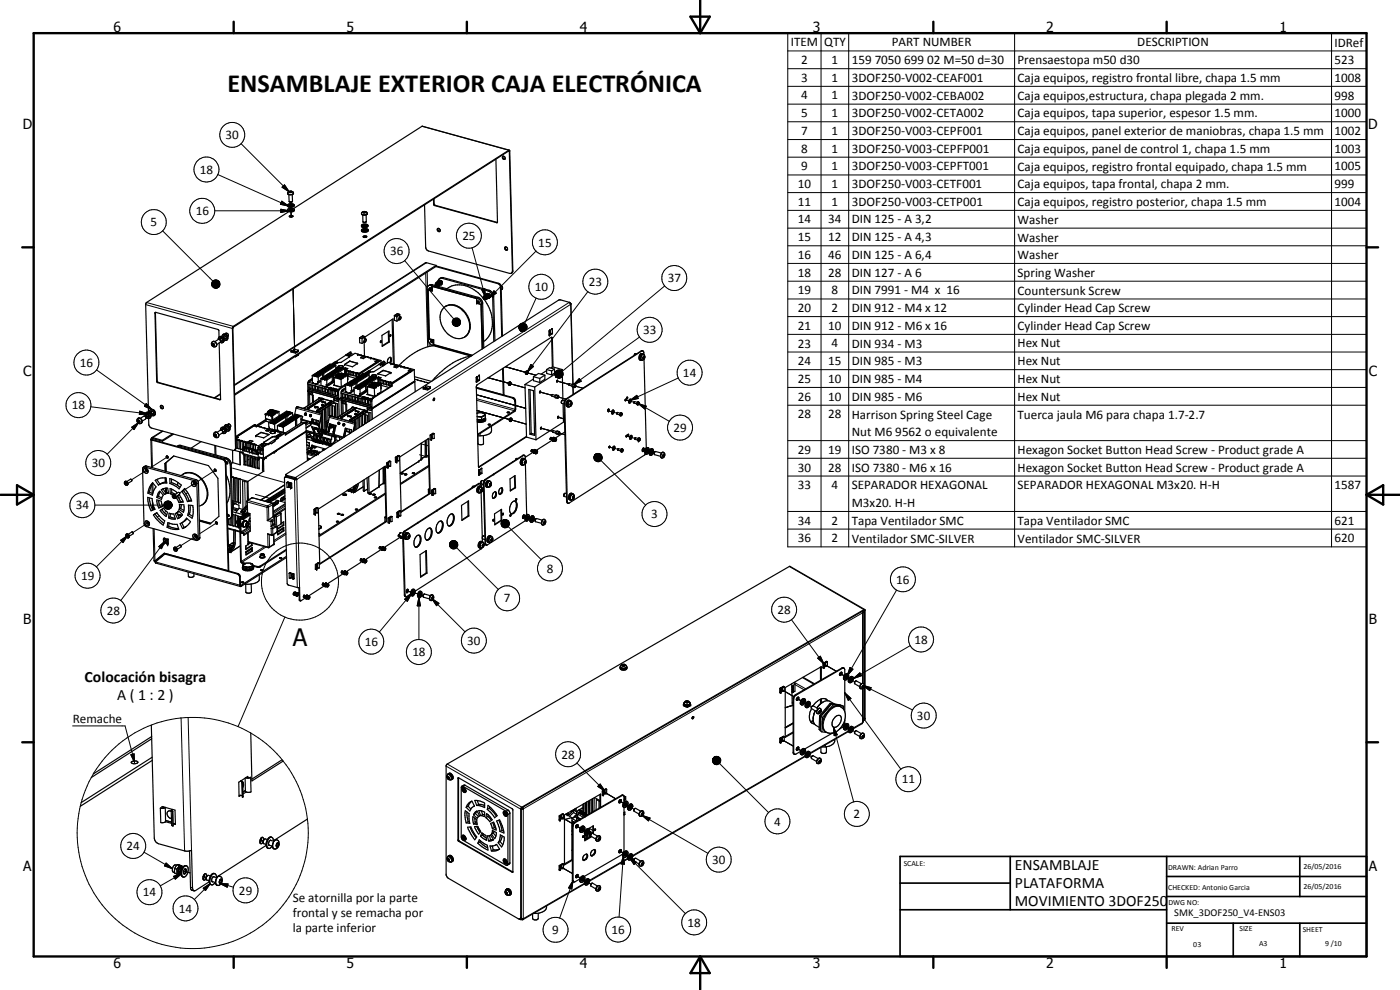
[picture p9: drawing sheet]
<svg xmlns="http://www.w3.org/2000/svg" width="420mm" height="297mm" viewBox="0 0 420 297" stroke-linecap="round" stroke-linejoin="round" font-family="sans-serif">
<defs><g id="words">
<text font-size="7.9" x="68.3" y="27.6">ENSAMBLAJE EXTERIOR CAJA ELECTRÓNICA</text>
<text font-size="7.2" x="87.9" y="193.7">A</text>
<g font-size="4.7">
<text x="25.4" y="204.5">Colocación bisagra</text>
<text x="35.2" y="209.9">A ( 1 : 2 )</text>
<text x="304.6" y="261.1">ENSAMBLAJE</text>
<text x="304.6" y="266.5">PLATAFORMA</text>
<text x="304.6" y="271.9">MOVIMIENTO 3DOF250</text>
</g>
<g font-size="4.2">
<text x="34" y="9.6">6</text>
<text x="104" y="9.6">5</text>
<text x="174" y="9.6">4</text>
<text x="244" y="9.6">3</text>
<text x="314" y="9.6">2</text>
<text x="384" y="9.6">1</text>
<text x="6.8" y="38.7">D</text>
<text x="410.6" y="38.7">D</text>
<text x="7" y="112.9">C</text>
<text x="410.8" y="112.9">C</text>
<text x="7" y="187.1">B</text>
<text x="410.8" y="187.1">B</text>
<text x="7" y="261.4">A</text>
<text x="410.8" y="261.4">A</text>
<text x="34" y="290.4">6</text>
<text x="104" y="290.4">5</text>
<text x="174" y="290.4">4</text>
<text x="244" y="290.4">3</text>
<text x="314" y="290.4">2</text>
<text x="384" y="290.4">1</text>
</g>
<g font-size="3.9">
<text x="237.3" y="13.9">ITEM</text>
<text x="247.3" y="13.9">QTY</text>
<text x="267.7" y="13.9">PART NUMBER</text>
<text x="341.3" y="13.9">DESCRIPTION</text>
<text x="400.5" y="14">IDRef</text>
<text x="240.4" y="19.2">2</text>
<text x="249.6" y="19.2">1</text>
<text x="255.6" y="19.3">159 7050 699 02 M=50 d=30</text>
<text x="305.4" y="19.3">Prensaestopa m50 d30</text>
<text x="400.5" y="19.2">523</text>
<text x="240.4" y="24.6">3</text>
<text x="240.4" y="29.8">4</text>
<text x="249.6" y="24.6">1</text>
<text x="249.6" y="29.8">1</text>
<text x="255.6" y="24.6">3DOF250-V002-CEAF001</text>
<text x="255.6" y="29.9">3DOF250-V002-CEBA002</text>
<text x="305.4" y="24.6">Caja equipos, registro frontal libre, chapa 1.5 mm</text>
<text x="305.4" y="29.9">Caja equipos,estructura, chapa plegada 2 mm.</text>
<text x="400.5" y="24.6">1008</text>
<text x="400.5" y="29.9">998</text>
<text x="240.4" y="35.1">5</text>
<text x="249.6" y="35.2">1</text>
<text x="255.6" y="35.2">3DOF250-V002-CETA002</text>
<text x="305.4" y="35.2">Caja equipos, tapa superior, espesor 1.5 mm.</text>
<text x="400.5" y="35.2">1000</text>
<text x="67.7" y="41.7">30</text>
<text x="240.4" y="40.5">7</text>
<text x="249.6" y="40.5">1</text>
<text x="255.6" y="40.5">3DOF250-V003-CEPF001</text>
<text x="305.4" y="40.6">Caja equipos, panel exterior de maniobras, chapa 1.5 mm</text>
<text x="400.5" y="40.5">1002</text>
<text x="240.4" y="45.8">8</text>
<text x="249.6" y="45.8">1</text>
<text x="255.6" y="45.8">3DOF250-V003-CEPFP001</text>
<text x="305.4" y="45.9">Caja equipos, panel de control 1, chapa 1.5 mm</text>
<text x="400.5" y="45.8">1003</text>
<text x="60" y="52.2">18</text>
<text x="240.4" y="51.1">9</text>
<text x="249.6" y="51.1">1</text>
<text x="255.6" y="51.1">3DOF250-V003-CEPFT001</text>
<text x="305.4" y="51.2">Caja equipos, registro frontal equipado, chapa 1.5 mm</text>
<text x="400.5" y="51.1">1005</text>
<text x="239.4" y="56.4">10</text>
<text x="249.6" y="56.4">1</text>
<text x="255.6" y="56.4">3DOF250-V003-CETF001</text>
<text x="305.4" y="56.5">Caja equipos, tapa frontal, chapa 2 mm.</text>
<text x="400.5" y="56.4">999</text>
<text x="58.7" y="64.6">16</text>
<text x="239.4" y="61.8">11</text>
<text x="249.6" y="61.8">1</text>
<text x="255.6" y="61.8">3DOF250-V003-CETP001</text>
<text x="305.4" y="61.8">Caja equipos, registro posterior, chapa 1.5 mm</text>
<text x="400.5" y="61.8">1004</text>
<text x="45.2" y="67.9">5</text>
<text x="239.4" y="67.1">14</text>
<text x="248.6" y="67.1">34</text>
<text x="255.6" y="67.1">DIN 125 - A 3,2</text>
<text x="305.4" y="67.1">Washer</text>
<text x="117.1" y="76.6">36</text>
<text x="138.8" y="72">25</text>
<text x="161.5" y="74">15</text>
<text x="239.4" y="72.3">15</text>
<text x="239.4" y="77.7">16</text>
<text x="248.6" y="72.4">12</text>
<text x="248.6" y="77.7">46</text>
<text x="255.6" y="72.4">DIN 125 - A 4,3</text>
<text x="255.6" y="77.7">DIN 125 - A 6,4</text>
<text x="305.4" y="72.5">Washer</text>
<text x="305.4" y="77.8">Washer</text>
<text x="239.4" y="83">18</text>
<text x="248.6" y="83">28</text>
<text x="255.6" y="83">DIN 127 - A 6</text>
<text x="305.4" y="83.1">Spring Washer</text>
<text x="160.5" y="87.3">10</text>
<text x="176.7" y="85.8">23</text>
<text x="200.4" y="84.7">37</text>
<text x="239.4" y="88.3">19</text>
<text x="249.6" y="88.3">8</text>
<text x="255.6" y="88.3">DIN 7991 - M4 x 16</text>
<text x="305.4" y="88.4">Countersunk Screw</text>
<text x="239.4" y="93.6">20</text>
<text x="249.6" y="93.6">2</text>
<text x="255.6" y="93.6">DIN 912 - M4 x 12</text>
<text x="305.4" y="93.7">Cylinder Head Cap Screw</text>
<text x="193" y="100.2">33</text>
<text x="239.4" y="99">21</text>
<text x="248.6" y="99">10</text>
<text x="255.6" y="99">DIN 912 - M6 x 16</text>
<text x="305.4" y="99">Cylinder Head Cap Screw</text>
<text x="239.4" y="104.3">23</text>
<text x="249.6" y="104.2">4</text>
<text x="255.6" y="104.3">DIN 934 - M3</text>
<text x="305.4" y="104.2">Hex Nut</text>
<text x="24" y="110.1">16</text>
<text x="205" y="113.1">14</text>
<text x="239.4" y="109.6">24</text>
<text x="248.6" y="109.6">15</text>
<text x="255.6" y="109.6">DIN 985 - M3</text>
<text x="305.4" y="109.6">Hex Nut</text>
<text x="239.4" y="114.9">25</text>
<text x="248.6" y="114.9">10</text>
<text x="255.6" y="114.9">DIN 985 - M4</text>
<text x="305.4" y="114.9">Hex Nut</text>
<text x="21.6" y="122.9">18</text>
<text x="239.4" y="120.2">26</text>
<text x="239.4" y="125.5">28</text>
<text x="248.6" y="120.2">10</text>
<text x="248.6" y="125.5">28</text>
<text x="255.6" y="120.2">DIN 985 - M6</text>
<text x="255.6" y="125.6">Harrison Spring Steel Cage</text>
<text x="305.4" y="120.2">Hex Nut</text>
<text x="305.4" y="125.6">Tuerca jaula M6 para chapa 1.7-2.7</text>
<text x="202.1" y="129.6">29</text>
<text x="255.6" y="130.9">Nut M6 9562 o equivalente</text>
<text x="239.4" y="136.1">29</text>
<text x="248.6" y="136.1">19</text>
<text x="255.6" y="136.1">ISO 7380 - M3 x 8</text>
<text x="305.4" y="136.2">Hexagon Socket Button Head Screw - Product grade A</text>
<text x="27.5" y="140.2">30</text>
<text x="239.4" y="141.5">30</text>
<text x="248.6" y="141.5">28</text>
<text x="255.6" y="141.5">ISO 7380 - M6 x 16</text>
<text x="305.4" y="141.5">Hexagon Socket Button Head Screw - Product grade A</text>
<text x="239.4" y="146.8">33</text>
<text x="249.6" y="146.8">4</text>
<text x="255.6" y="146.8">SEPARADOR HEXAGONAL</text>
<text x="305.4" y="146.8">SEPARADOR HEXAGONAL M3x20. H-H</text>
<text x="400.5" y="146.8">1587</text>
<text x="22.7" y="152.8">34</text>
<text x="195.4" y="155.5">3</text>
<text x="255.6" y="152.1">M3x20. H-H</text>
<text x="239.4" y="157.4">34</text>
<text x="249.6" y="157.4">2</text>
<text x="255.6" y="157.5">Tapa Ventilador SMC</text>
<text x="305.4" y="157.5">Tapa Ventilador SMC</text>
<text x="400.5" y="157.4">621</text>
<text x="239.4" y="162.7">36</text>
<text x="249.6" y="162.7">2</text>
<text x="255.6" y="162.8">Ventilador SMC-SILVER</text>
<text x="305.4" y="162.8">Ventilador SMC-SILVER</text>
<text x="400.5" y="162.7">620</text>
<text x="24.3" y="174">19</text>
<text x="164.1" y="171.8">8</text>
<text x="269" y="175.1">16</text>
<text x="32" y="184.4">28</text>
<text x="151.2" y="180.8">7</text>
<text x="233.3" y="184.2">28</text>
<text x="109.5" y="193.8">16</text>
<text x="123.8" y="196.9">18</text>
<text x="140.2" y="193.5">30</text>
<text x="274.4" y="193.1">18</text>
<text x="275.2" y="216">30</text>
<text x="21.8" y="216.8">Remache</text>
<text x="168.5" y="227.6">28</text>
<text x="270.6" y="235.1">11</text>
<text x="256.1" y="245.5">2</text>
<text x="232.4" y="247.7">4</text>
<text x="38" y="255.1">24</text>
<text x="213.7" y="259.2">30</text>
<text x="42.9" y="268.9">14</text>
<text x="71.7" y="268.4">29</text>
<text x="53.7" y="273.8">14</text>
<text x="87.9" y="270.5">Se atornilla por la parte</text>
<text x="87.9" y="275">frontal y se remacha por</text>
<text x="87.9" y="279.5">la parte inferior</text>
<text x="165.7" y="280.2">9</text>
<text x="183.5" y="280.2">16</text>
<text x="206.4" y="278">18</text>
</g>
<text font-size="3.1" x="352.4" y="275">SMK_3DOF250_V4-ENS03</text>
<g font-size="2.4">
<text x="271.2" y="259.7">SCALE:</text>
<text x="350.6" y="261">DRAWN: Adrian Parro</text>
<text x="391.2" y="260.6">26/05/2016</text>
<text x="350.6" y="267">CHECKED: Antonio Garcia</text>
<text x="391.2" y="266.7">26/05/2016</text>
<text x="350.6" y="271.4">DWG NO:</text>
<text x="351.6" y="279.3">REV</text>
<text x="372" y="279.4">SIZE</text>
<text x="391" y="279.6">SHEET</text>
<text x="358.1" y="284.1">03</text>
<text x="377.9" y="283.8">A3</text>
<text x="397.7" y="283.8">9 /10</text>
</g>
</g></defs>
<g fill="none" stroke="#000" stroke-width=".3">
<path d="M236.4 9.9h173.7v154.2h-173.7zM236.4 15.3h173.7M246.4 9.9v154.2M254.7 9.9v154.2M304.5 9.9v154.2M399.6 9.9v154.2M126.6 37.9l26.1 7.2v.2M236.4 20.6h173.7M236.4 25.9h173.7M236.4 31.2h173.7M236.4 36.5h173.7M65.4 52.4l21.2 9.4"/>
<path d="M72.3 43.1l14.5 14.5M84.7 56.2l.7-.7 1.4 2.1zM85.4 55.5l1.4 2.1-2.1-1.4zM86.8 57.5l.6-.1 .3 .2-.7 .2zM88.1 58a1.21 1.21 0 0 1-1.8 0M153 45.3l-.4 .1M236.4 57.8h173.7M236.4 41.9h173.7M236.4 47.2h173.7M236.4 52.5h173.7M48.8 69.3l15.1 15M64.5 63.2h22.3"/>
<path d="M84.3 62.8l2.5 .4-2.5 .6zM84.6 60.4l2 1.4-2.5-.5zM87.3 60.7v1.1M87.3 63.5l.1 1.7M87.3 61.6v.2M87.3 62.2v.9M108.9 63.7l.4-.2 .5 .2-.3 .2zM110.2 64.1l-.6 .3h-.9l-.2-.3M121.4 78.2l14.8 17.5M127.9 78.9l-57.6 36.8M130.3 61.2l-.2 .1M130.6 61.6l-.2 .1"/>
<path d="M141.7 74.3l4 14.9M149.2 66.7l-.2 .1M160.9 75.4l-14.1 14M236.4 63.1h173.7M236.4 68.5h173.7M236.4 73.7h173.7M236.4 79h173.7M43.7 91.4l26.2 7.1M44 90.8l26 7.1v.3M46.6 93.9l-.1 .1M63.5 85.2l2.1 .9-2.1-.6zM63.5 84.9l2.1 1.2-2.1-.9z"/>
<path d="M63.5 85.5l2.1 .6-2-.4zM63.6 85.7l2 .4-1.9-.2zM63.6 84.7l2 1.4-2.1-1.2zM63.7 85.9l1.9 .2h-1.7zM63.8 84.5l1.8 1.6-2-1.4zM63.9 86.1h1.7l-1.5 .2zM64 84.2l.2-.1 1.4 2zM64 84.2l1.6 1.9-1.8-1.6zM64.1 86.3l1.5-.2zM64.2 84.1l.3-.1 1.1 2.1zM64.4 86.4l1.2-.3zM64.5 84l.2-.1 .9 2.2z"/>
<path d="M64.6 86.5l1-.4zM64.7 83.9l.3 .1 .6 2.1zM64.9 86.4l.7-.3zM65 84l.2 .1 .4 2zM65.2 86.4l.4-.3zM65.2 84.1l.3 .1 .1 1.9zM65.4 86.3l.2-.2zM65.5 84.2l.2 .2-.1 1.7zM65.7 84.4l-.1 1.7zM65.8 84.6l.1 .2-.3 1.3zM65.9 85.6l-.3 .5zM65.9 84.8l-.3 1.3z"/>
<path d="M66 85.4l-.4 .7zM66 85.1l-.4 1zM88 86.7l.4 18.8M88 86.7l.4 18.5M127.8 81.9l.5 22.2M128.2 81.6l.1 4.4M129.7 85.4l-.3 .2M132.2 84.8l-.4 .2M132.2 84.7l-.2 .1M133.1 83.3l-.4 .2M135.7 96.5l2 1.1-2-.8zM135.7 96.8l2 .8-1.9-.6z"/>
<path d="M135.8 96.3l1.9 1.3-2-1.1zM135.8 97l1.9 .6-1.8-.3zM135.9 96l1.8 1.6-1.9-1.3zM135.9 97.3l1.8 .3-1.7-.1zM136 95.8l.3-.2 1.4 2zM136 95.8l1.7 1.8-1.8-1.6zM136 97.5l1.7 .1-1.5 .1zM136.2 97.7l1.5-.1zM136.3 95.6l.2-.1 1.2 2.1zM136.5 95.5l.3-.1 .9 2.2zM136.5 97.8l1.2-.2zM136.7 97.9l1-.3z"/>
<path d="M136.8 95.4h.2l.7 2.2zM137 95.4h.3l.4 2.2zM137 97.9l.7-.3zM137.3 97.8l.4-.2zM137.3 95.4l.3 .1 .1 2.1zM137.5 97.7l.2-.1zM137.6 95.5l.1 .2v1.9zM137.7 95.5v2.1M137.7 95.7l.3 .2-.3 1.7zM138 95.9l.1 .2-.4 1.5zM138.1 97.2l-.4 .4zM138.1 96.1l-.4 1.5z"/>
<path d="M138.2 96.9l-.5 .7zM138.2 96.4l-.5 1.2zM138.2 96.6l-.5 1zM143.5 89.2l-.3 .2M144.6 86.9l.9-.2 .2 2.5zM144.9 91.1l-.3 .2M146.5 88.7l-.3 .2M146.6 88.6l-.2 .2M146.8 87.1l-.3 .2M148.2 89l-.3 .2M148.2 87.2l.8 .8-2.2 1.4zM149.7 85l-.2 .1"/>
<path d="M150.4 86l-.2 .1M153.9 81.3h-.1M155.7 98.3l.7 1zM155.7 98l.7 1.3-.7-1zM155.7 98.6l.7 .7zM155.8 97.7l.6 1.6zM155.9 98.8l.5 .5zM155.9 97.5l.5 1.8-.6-1.6zM156 99l.4 .3zM156.1 97.3l.2-.2 .1 2.2zM156.1 97.3l.3 2-.5-1.8zM156.2 99.2l.2 .1z"/>
<path d="M156.3 97.1l.2-.1-.1 2.3zM156.4 99.3l.6 .1zM156.4 99.3l.8 .1zM156.4 99.3h1.1zM156.4 99.3l1.3-.1zM156.4 99.3l1.5-.3-.2 .2zM156.4 99.3l1.7-.5zM156.4 99.3l1.7-.8v.3zM156.4 99.3l1.8-1-.1 .2zM156.4 99.3l1.8-1.3v.3zM156.4 99.3l1.7-1.6 .1 .3zM156.4 97v2.3"/>
<path d="M156.5 97l.3-.1-.4 2.4zM156.8 96.9h.2l-.6 2.4zM157 96.9l.3 .1-.9 2.3zM157.3 97l.3 .1-1.2 2.2zM157.6 97.1l.2 .2-1.4 2zM157.8 97.3l.2 .2-1.6 1.8zM158 97.5l.1 .2-1.7 1.6zM160.9 89.5l-3.4 7.5M170.8 90.7l-82.2 52.6M176.4 87.5l-18.2 24.1M199.5 85.8l-30.8 25.6M236.4 84.4h173.7"/>
<path d="M236.4 89.7h173.7M236.4 95h173.7M29 111l16.7 11.9M47.2 114.3l-.2 .1M47.4 114.7l-.1 .1M63.8 102.5a.91 .91 0 0 1 1 .4 .91 .91 0 0 1-.1 1.1M66.1 119.8l-.2 .1M66.2 118.3l-1.7 1.1M92.4 115.2l6.3 1.7M92.5 116.8l.1 .4M92.7 117.6h.1M92.8 114.1l.2 .1"/>
<path d="M92.9 118.3l.1 3M95.9 119.5l-4.5 3.1M96 119.4h.1M96.3 114.3l-1 .6M96.6 119.7l-4.3 2.7M96.7 119.7l-4.3 2.7M96.8 119.7l-4.2 2.7M96.9 119.8l-4.2 2.7M97 119.8l-4.3 2.7M99.3 117.1l.3 .1M99.6 114.8l-1.7 1M100.2 119.7h.1"/>
<path d="M100.2 117.3l.5 .2M100.3 114.3l-.4 .3M100.8 112.7h.1M100.8 112.8h.1M101 112.5l.5 .2M101.2 117.6l.4 .1M101.4 112.8l-.5-.2 .5 .2M101.4 112.8h.1M101.4 112.9h.1M101.5 112.3l.6 .1M101.5 112.2l.6 .2M101.5 112.9l.6 .1"/>
<path d="M101.5 112.8l.6 .1M101.6 112.2h.1M101.7 112.1l1.8 .6M101.7 112.8l.5 .1M101.7 112.7l.6 .2-.6-.2M101.8 116.6l.3 .1M102.1 113.1l.1 .1M102.1 112.4h.1M102.1 113h.1M102.1 113.1h.2M102.2 112.4l.5 .2M102.3 112.4l1.1 .4"/>
<path d="M102.4 117.9l6.3 1.8M102.4 112.3l.5 .1-.5-.1M102.4 119.4l-.8 .5M102.4 119.5l-.7 .5M102.4 112.1v.1M102.6 119.5v.5M102.8 113.2l-.5-.2 .6 .2M102.8 116.9l.2 .1M102.9 112.6l.6 .1M102.9 113.3h-.1M102.9 113.1l-.5-.2 .5 .2M103 112.6l.6 .1"/>
<path d="M103.1 112.5l.5 .1M103.1 112.3v.1M103.4 109.3v.1M103.5 112.8h.1M103.6 112.8h.1M103.8 112.4v.2M104.3 106.3v.2M104.9 108.4h.1M105.1 108.4h.1M105.4 106l-.8 .6M105.4 106.1l-.7 .5M106.3 117.1l-.9 .6"/>
<path d="M107.3 109h.1M109.3 119.8l.3 .1M109.5 117.5l-1.6 1.1M110.3 117.1l-.4 .2M110.8 115.5l.6 .1M110.9 115.4l.5 .1M111 115.3l.5 .2M111 115.3l.5 .1M111.4 115.6l.7 .1M111.4 115.7h.1M111.5 115.6h.1M111.5 115l.5 .1"/>
<path d="M111.7 115.5l.5 .2M111.7 115.5l.5 .1M111.8 119.4h.2M112.1 115.7l-.5-.1 .5 .1M112.1 115.1l.1 .1M112.1 115.7l.1 .1M112.2 115.1l-.7-.1 .5 .1M112.2 115l-.5-.1 .5 .1M112.2 115.9l.6 .1M112.2 115.1l.6 .2M112.2 115.1l.5 .2M112.2 115.2l.5 .2"/>
<path d="M112.2 115.1l.1 .1M112.3 115.7l.6 .3M112.3 115.1l.6 .1M112.3 115.1l.5 .1M112.3 114.9h.1M112.4 115.7l.5 .2-.5-.2M112.8 115.4h.1M112.8 116.1h.1M112.8 116h.1M112.9 115.3l.1 .1M113 115.3l.6 .1M113.1 115.2l.5 .2"/>
<path d="M113.1 115v.1M113.4 112.1h.1M113.4 115.5l-.5-.1 .5 .1M113.5 115.6h.1M113.6 115.5h.1M113.7 115.2v.1M114.3 109.1l.1 .1M114.9 111.2h.1M115.1 111.1v.1M115.3 108.8l-.8 .5M115.4 108.9l-.7 .4M117.3 111.8h.1"/>
<path d="M124.4 114.4l-12.8 8.2M124.5 114.6l-12.8 8.1M128.7 102.7l.1 1.2M143 118.4l14.8 4.1M143.1 119.6l11.5 3.2 .2-.1M146.5 113.3l6.1 1.7M151.7 110l6 1.7M153 115.1l4.6 1.3M154 119.3l-.2 .1M158.1 111.8l2.7 .8M159.3 109.3l.8 .6-1.9 1.7zM162 117.6l3.6 1"/>
<path d="M165.6 101.5h.2M166.5 112l.3 1zM166.5 112.3l.3 .7zM166.6 112.5l.2 .5zM166.6 111.8l.2 1.2zM166.7 112.8l.1 .2zM166.7 111.5l.1 1.5zM166.8 113l.4 .3zM166.8 113l.7 .4zM166.8 113l1 .5zM166.8 113l1.3 .5zM166.8 113l1.5 .3-.2 .2z"/>
<path d="M166.8 113l1.7 .2zM166.8 113h1.9l-.2 .2zM166.8 113l2.1-.2-.2 .2zM166.8 113l2.2-.4-.1 .2zM166.8 113l2.2-.7v.3zM166.8 113l2.2-1v.3zM166.8 113l2.1-1.2 .1 .2zM166.8 113l2-1.5 .1 .3zM166.8 113l1.8-1.7 .2 .2zM166.8 112.9h2.1M166.9 111.3l.3-.2-.4 1.9zM166.9 111.3l-.1 1.7-.1-1.5z"/>
<path d="M167.1 114.3l3.6 1M167.2 111.1l.2-.1-.6 2zM167.4 111h.3l-.9 2zM167.4 119.1l2.6 .7M167.7 111h.2l-1.1 2zM167.9 111h.3l-1.4 2zM168.2 111l.2 .2-1.6 1.8zM168.4 111.2l.2 .1-1.8 1.7zM171.9 116.1l.1 2.3M171.9 115.3l-.6-24-82.2 52.5 .8 32.4M172.5 115.8l2.4 .7M173.9 113.6l.5 .8-2.3 1z"/>
<path d="M187.6 120l1.1 .3zM191.9 101.1l-19.8 14.3M192.4 105.3h.2M193.1 106.3a1.07 1.07 0 0 0-.5 1.7M193.2 106.8a.48 .48 0 0 1 .3 .5 .48 .48 0 0 1-.4 .4l-.2-.3zM203.6 113.4l-14.6 6.7M236.4 100.3h173.7M236.4 105.6h173.7M236.4 110.9h173.7M236.4 116.2h173.7M27.3 122l17.1 2.2M39.5 128.2l2.1-1.5-1.4 2.2z"/>
<path d="M41.3 126.1l.6 .1v.5l-.6-.1zM41.4 125.5a.91 .91 0 0 1 1.1 .4 .91 .91 0 0 1-.1 1.1M41.6 126.7l-9.4 9.6M41.9 123.4l2.5 .8-2.6 .2zM43.9 121.1l1.8 1.8-2.4-1zM43.9 139.8l-.4 .3M45.5 132.1l.3 8.2M45.9 131.6l-.2 .4M48.9 129.4l-3 1.9M50.4 137l-5 3.2M54.3 133.6l-.3 .3M64.4 129.8a.91 .91 0 0 1 1 .3 .91 .91 0 0 1 0 1.1"/>
<path d="M67.1 137.8l-.2 .1M67.8 138.7l-.2 .2M68 137.4l-.3 .3M69.4 139.3l-.3 .2M70.8 134.4l-.1 .1M72.4 135.7h.1M72.9 136.1l4.6 1.2M73.4 138.7h.1M73.4 134.1l1.4 .4M73.5 134.5l.4 .1M74.5 134.8l.4 .1M75.5 135l.3 .2"/>
<path d="M75.8 134.8l1.3 .4M76.5 135.3l.4 .1M76.8 130.7h.1M77.7 137.3l.1 .3-.1-.3-.2 .1M78.3 129.8h.1M78.4 129.8h.1M78.6 133.1v.5M78.6 133.6l-1 .6M78.8 134.5h-.1M79 133.5l.4 .1M79 133.5l-.4 .1M79 137.7h.1"/>
<path d="M79 133.1v.4M79.3 137.7h.1M79.3 137.7l-.2 .1M79.3 132.6v.1M79.6 133.6l-.8-.2-1.2 .7M79.7 133.3v.2M79.8 137.3l.1 .1M79.9 124.2v.1M80.3 123.5l.1 .1M80.3 123.6h.1M80.4 123.5l.5 .1M80.4 123.4l.5 .2"/>
<path d="M80.5 123.4l.6 .2M80.5 123.4l.6 .1M80.6 124.4v.1M80.7 130.3v.1M81 123.7h.1M81.1 123.6l.5 .2-.6-.1 .1 .1M81.1 123.1h.1M81.2 122.9l.5 .2-.5-.1M81.2 123.6l.5 .1M81.2 123.6l.6 .1M81.3 124.6v.1M81.6 123.2l-.5-.2 .6 .2"/>
<path d="M81.6 124h.2M81.7 123.8v.1M81.7 123.9l.1 .1M81.7 131.1h.1M81.7 123.2l.6 .2M81.7 123.2l.7 .1M81.7 123.3l.7 .1M81.8 123.8l.5 .2-.5-.1M81.9 123.1l.6 .2M81.9 123.7l.6 .2M81.9 123.8l.6 .2M82.2 135.8l-2.4 1.4"/>
<path d="M82.2 135.8h.1M82.3 124.1l.1 .1M82.4 124.1h.1M82.4 124h.1M82.6 123.4l.5 .1M82.8 135.4h.1M82.8 135.3h.1M83 123.6l-.5-.2 .6 .2M83.1 123.6h.1M88.8 122.5l7.6 2M89.1 122.1l7.5 2.1v.2M90.4 125.9l4.9 1.3 .1 .2"/>
<path d="M90.4 126l2.7 .7v.3M90.4 125.8h.1M91.1 126.9h.2M91.3 122.6l4 1.1M91.6 126.8h.1M91.6 126.8l-.1 .1M91.7 126.7h.1M91.7 126.7h.2M91.7 126.7l-.1 .1M91.8 126.7l-.2 .2M91.8 124l-.3 .2 .2 .3M91.9 126.7h.1"/>
<path d="M91.9 129.6l-9 5.7M91.9 126.8l-.2 .1M91.9 126.7v.1M91.9 126.8l.2 .1M91.9 129.2l4.7 1.3M92 126.9h.1M92 126.9l-.2 .1M92 126.9l-.2 .2 .3-.2M92 126.7l.1 .1M92.1 126.8h.1M92.1 126.8v.1M92.1 126.9h.1"/>
<path d="M92.1 135l.7 .2M92.1 136l2.6 .7M92.2 136.3l2.1 .6M92.2 122.4h.1M92.2 122.4v.1M92.2 122.5l.1 .1M92.3 122.4h.1M92.3 122.4v.1M92.3 122.5h.1M92.4 122.4h.1M92.4 122.6h.1M92.4 122.4h.2"/>
<path d="M92.5 137.5v.5M92.6 122.4l.1 .1M92.7 122.5h.1M92.7 122.5l-.4 .1M92.7 122.5l-.1 .1M92.8 133.7h.1M92.9 135.7l.3 .2 .4-.2M92.9 124.5l.5-.1 .1 .4-.2 .2-.4-.1zM92.9 135.6h.6M92.9 135.6v.1M93 126.9l-1.1 .7M93 135.4h.1"/>
<path d="M93.2 124.4l-.2 .2 .2 .4M93.3 134.5h.1M93.3 127.3l-1.4 1M93.3 134.5l.1 .1M93.4 134.5h.1M93.4 134.6h.1M93.4 134.5l.9-.5-.9 .6M93.4 134.5v.1M93.5 135.7l-.5 .1M93.5 135.7v.1M93.5 128v.1M93.5 135.6l.1 .1"/>
<path d="M93.6 133.6h.1M93.6 125.8h.1M93.7 136v.1M93.8 126.6l.1 .1M93.9 128.6l.2 .1M94 128.8h.1M94.1 135.8v.1M94.2 133.9l-.9 .6M94.2 128.5l-.1 .2M94.3 132.1l-.3 .2M94.3 129.5l-.2 .1M94.3 129.5v.2"/>
<path d="M94.3 122l1.1 .1M94.3 122h.1M94.4 131.9l-.4 .3M94.4 122l.9 .2M94.4 122h.1M94.4 129.6v.1M94.4 122l.9 .3M94.5 134l-1.1 .6M94.6 121.9v.2M94.7 128.4h.1M94.7 135.8l.6 .1M94.8 132.3h.1"/>
<path d="M94.8 128.7h.1M94.9 127.3v.1M94.9 128.7h.1M95 127h.1M95 123.2l.1 .1M95 123.2h.1M95 123.1h.1M95 127h.2M95 123.1v.1M95.1 123.3h.1M95.2 123.3h.1M95.2 123.1h.1"/>
<path d="M95.2 123.1h-.1M95.3 123.1l.2 .1M95.3 122.2h.1M95.3 122.1v.2M95.4 128.8l-.1 .1M95.4 122.1h-.1M95.4 122.1h.1M95.4 129.3h.1M95.5 123.3h.1M95.5 123.3h-.4M95.5 128.9l-.2 .1M95.5 123.2l4.2-2.6-4.2 2.7"/>
<path d="M95.5 123.2l-.2 .1M95.5 122.1l-.2 .2M95.5 123.2v.1M95.5 123.6v.1M95.5 136.1h.1M95.5 129.2h.1M95.7 129.6l-.1 .2M95.7 136h.1M95.8 129.9l-.1 .1M95.9 132.6h.1M96 130l-.1 .2M96.1 130.1l-.1 .1"/>
<path d="M96.3 129.1l.4 .1M96.3 129.2h.5M96.4 128.9h-.2M96.5 121.5h.1M96.5 121.5l.1 .1M96.6 121.5h.5M96.6 128.9l-.4 .1h.6M96.6 121.6h.5M96.6 128.9h.2M96.6 128.9h-.1M96.7 120.6l.9 .1M96.7 120.6h.1"/>
<path d="M96.7 120.6l.9 .2M96.8 130.6l-.2 .1M96.8 128.9h.1M96.8 128.9l.1 .1M96.8 129h.1M96.9 128.9l-.1 .2M96.9 129.2h-.5M96.9 129.1l-.1 .1M96.9 120.4v.2M96.9 120.4l.7 .2M96.9 120.4l-.3 .1 .1 .1M97 129l-.1 .2"/>
<path d="M97.1 121.4h.1M97.1 121.4l-.6 .1M97.2 121.4l-.1 .2M97.3 129.3l-.2 .1 .4 .1h.4M97.3 129.2v.1M97.4 129.2h.4M97.4 129.2l-.2 .1M97.6 120.7h.1M97.6 120.7v.1M97.6 120.6v.2M97.6 120.6l.1 .1M97.7 129.5l.2-.2-.1-.1-.6 .1 .5 .2"/>
<path d="M97.7 129.2h.2M97.8 129.8l5.3 1.5M97.8 129.7l5.5 1.5M97.9 129.2h.1M98.4 129.5l.1 .1M98.4 129.7h.2M98.5 129.5h.3M98.7 129.5h-.2M98.8 125.2l7.7 2.1M98.9 127.3h.1M99 124.9l7.6 2.1M99.1 128.1h.1"/>
<path d="M99.3 120.4l-4.3 2.7M99.4 120.4l-4.2 2.7M99.5 120.4l-4.2 2.7M100 129.9h.1M100 129.5h.1M100.1 130.1l.1 .1M100.1 128.9h.1M100.2 128.4h.2M100.3 128.5h.1M101.2 125.3l4.1 1.1M101.4 126.8a.35 .35 0 0 1 .5 0 .35 .35 0 0 1 0 .5 .35 .35 0 0 1-.5-.1zM101.8 126.7l-.3 .2 .2 .4"/>
<path d="M102.3 125.2h.1M102.3 125.3h.1M102.3 125.1h.3M102.3 125.2l.1 .1M102.3 125.1v.2M102.3 125.3h.3M102.3 125.1v.1M102.3 125.3h.4M102.4 125.1h.1M102.4 125.3h.1M102.6 125.1l.1 .2M102.6 125.3h-.1"/>
<path d="M102.7 120.4h.1M102.7 125.3h.1M102.7 125.3h-.1M102.9 121.1l.1 2.9M103.1 130.9h.1M103.2 130.9v.1M103.2 127.2l-.2 .2 .2 .3M103.3 131h.1M103.6 128.6h.1M103.8 129.4h.2M104.3 124.8h.1M104.4 124.8h.1"/>
<path d="M104.4 124.8l.7 .2M104.6 124.7l.7 .2M104.6 124.7l.1 .2M104.7 124.7l-.3 .1M104.7 124.7h.1M104.7 124.7l.7 .1M104.7 124.7l-.4 .1M105 126h.1M105 129.7h.1M105 125.9h.2M105 129.8h.1M105 126l.4 .1"/>
<path d="M105.1 125.9l-.1 .1M105.1 126h.1M105.1 125h.1M105.1 126l.1 .1M105.2 125.9h.1M105.2 126.1h.1M105.3 125.9l.1 .1M105.3 124.9l.1 .1M105.4 126l-.2 .1M105.4 126h.1M105.4 124.9h-.1M105.4 124.8l-.1 .2"/>
<path d="M105.4 124.8v.2M105.4 125h-.3M105.4 125h-.1M105.5 126.3v.2M105.9 122.2h.1M105.9 122.3l-4.5 3M106.5 124.1l.7 .1-.6 .2zM106.5 122.5l-4.2 2.6M106.6 123.3h.1M106.6 127v.2M106.7 122.4l-4.3 2.7M106.7 123.3l.9 .2"/>
<path d="M106.7 123.3l-.1 .1M106.7 123.4h.1M106.7 123.4l.7 .2M106.8 122.5l-4.2 2.6M106.9 122.6l-4.2 2.7M107 122.6l-4.3 2.7M107 123.2l-.1 .2M107 123.2l-.4 .1M107 123.2l.6 .2M107.1 124.3h-.6M107.4 123.6h.1M107.4 123.6h.2"/>
<path d="M107.6 123.4v.2M107.6 123.4l.1 .1M107.6 123.5h.1M107.7 123.5l-.1 .1M109.3 123.2l-4.3 2.7M109.4 123.2l-4.2 2.7M109.5 123.2l-4.2 2.7M109.7 123.3l-4.3 2.7M110.2 122.5h.1M110.3 120.1l.3 .1M111.2 120.4l.4 .1M125.7 138.4l-5.6 3.6"/>
<path d="M125.9 136.4l2.7 .8M126.2 133.1l2.2 .6M126.4 137.9h.1M126.4 137.9l-.7 .4M126.4 133v4.9M126.7 137.4l-.3 .2M127.6 137h.1M127.6 132.2v4.8M127.7 132.2l.1 4.7M127.8 132.1l.1 4.8M127.8 136.9h.1M127.8 136.9l-1.1 .6"/>
<path d="M127.9 136.9h.1M127.9 136.9v.1M127.9 132l.1 4.9M128 136.9h.1M128.6 136.5l-.6 .4M143.1 120.1l11.3 3.1v.3M143.2 123.2l9.7 2.7M144.1 130.1v.7M153.3 125.9l4.6 1.4M154.7 120.3l-.2 .1M156.9 136.6l.2 .1M157.4 139.1h.1"/>
<path d="M157.5 137.8a1.04 1.04 0 0 0-.5 1.6M157.6 138.3l.2 .2-.1 .6a.4 .4 0 0 1-.4-.4 .4 .4 0 0 1 .3-.4zM159.4 135.2l.3 .1M161.1 135.8v.1M161.1 135.1l-.4 .3 .1 .7M161.1 135.5l.2 .1-.2 .2zM162.2 128.4l3.7 1M165.1 131.5l.3 .1M166.7 131.9h.3l-.2 .3zM166.8 131.5l-.4 .5 .1 .4M167.3 125.1l2.1 .6M167.7 129.9l1.8 .5"/>
<path d="M169.3 121h.2M171.2 120.9a.38 .38 0 0 1 .4 .4 .38 .38 0 0 1-.3 .4l-.2-.1zM171.2 120.3a1.02 1.02 0 0 0-.4 1.7M171.5 120.9h.1M178.6 136.4l-.3 .5zM178.6 136.4l-.3 .7zM178.6 136.4l-.3 1zM178.6 136.4l-.3 1.3zM178.6 136.4l-.2 1.5zM178.6 136.4v1.7l-.2-.2zM178.6 136.4l.2 1.9-.2-.2zM178.6 136.4l.4 2-.2-.1z"/>
<path d="M178.6 136.4l.7 2.1-.3-.1zM178.6 136.4l.9 2.2-.2-.1zM178.6 136.4l1.2 2.1-.3 .1zM178.6 136.4l1.4 2-.2 .1zM178.6 136.4l1.7 1.9-.3 .1zM178.6 136.4l1.9 1.7-.2 .2zM178.6 136.4l2 1.4-.1 .3zM178.6 136.4l2.1 1.2-.1 .2zM178.6 136.4l2.2 .9-.1 .3zM178.6 136.4l2.1 .7 .1 .2zM178.6 136.4l2 .4 .1 .3zM178.6 136.4l1.9 .2 .1 .2z"/>
<path d="M178.6 136.4h1.7l.2 .2zM178.6 136.4l1.5-.2 .2 .2zM178.6 136.4l1.5-.2zM178.6 136.4l1.3-.3zM178.6 136.4l1-.3zM178.6 136.4l.7-.3zM178.6 136.4l.5-.3zM178.6 136.4l.2-.1zM180.4 138.2l13.3 13.4M182.5 123.2l1.1 .4zM182.8 134.1l1 .3zM183.9 123.6l1.2 .4"/>
<path d="M184.2 134.5l1.2 .3M186.5 123.9l-.4 .3 .1 .6M186.5 124.2l.1 .3-.1 .1zM186.7 134.7l-.4 .5 .2 .4M187.9 130.8l1.1 .3zM189 120.1l2.1-1.5 .4 .9zM189 120.4l1.2 .3M189.3 131.2l1.2 .3M191.5 121.1l2.5 .8-.5 .8zM191.5 121.1l9.4 5.3M191.6 120.9h.2l-.2 .4zM191.6 120.6l-.4 .4 .1 .5"/>
<path d="M191.8 131.8l.3-.1-.2 .4zM191.8 131.4l-.3 .5 .1 .4M192.8 134.9l.7 .2-.3-.1M193.4 135l.1 .1M194 135.2l.8 .3-.7-.2M195.5 135.6h-.2l1 .3M199.1 136.3h.3l-.2 .8-.3-.2zM199.1 135.7a1.1 1.1 0 0 0-.5 1.7M236.4 121.6h173.7M236.4 132.2h173.7M236.4 137.5h173.7M28.5 151.6h23.1"/>
<path d="M44.3 140.9l-4.8 3M44.7 156.7l-4.8 3.1M45.9 144.9l.1 2.7M46 151.8l.1 1M46.3 158.7l.2 9.6M47.7 154.8l-.5 .3M49.1 151.4l2.5 .2-2.5 .1zM49.1 151.7l2.5-.1-2.4 .3zM49.2 151.2l2.4 .4-2.5-.2zM49.2 151.9l2.4-.3-2.3 .6zM49.3 150.9l2.3 .7-2.4-.4zM49.3 152.2l2.3-.6-2.1 .8z"/>
<path d="M49.5 150.7l.2-.2 1.9 1.1zM49.5 150.7l2.1 .9-2.3-.7zM49.5 152.4l2.1-.8-1.9 1zM49.7 150.5l.2-.1 1.7 1.2zM49.7 152.6l1.9-1-1.7 1.1zM49.9 153.4l-.6 .4M49.9 150.4l.3-.1 1.4 1.3zM49.9 152.7l1.7-1.1-1.4 1.2zM50.2 150.3h.2l1.2 1.3zM50.2 152.8l1.4-1.2-1.2 1.2zM50.4 150.3l.3 .1 .9 1.2zM50.7 150.4l.9 1.2z"/>
<path d="M51 150.5l.6 1.1zM51.2 150.6l.4 1zM51.4 150.8l.2 .8zM51.5 151l.1 .6zM51.6 151.6l-.9 1.2h-.3zM51.6 151.6l-.9 1.2zM51.6 151.6l-.6 1.1zM51.6 151.6l-.4 .9zM51.6 151.6l-.2 .7zM51.6 151.6l-.1 .5zM51.6 151.6v.2zM54.3 149.1l-.6 .4"/>
<path d="M56.3 147.8l-.5 .4M58.6 144.9l-4.7 3M58.9 143.9l-.5 .3M59.6 144.9l-.5 .3M64.8 141l-5.4 3.4M65.2 156.8l-5.2 3.3M68.4 158.6l.1 3.7M69.8 140.5l15.6 4.3M69.8 154.3l-.3 .3M70.3 158.9l-.1 3.9M71.5 155h.1M71.5 155.7h.1"/>
<path d="M71.6 155.8h.1M71.9 155.9l.2 .1M72.3 155l.2 .1M72.5 157.9h.2M73.4 144.4l.2 7.7M74.1 150.5l.1 .1M74.1 156.8l.1-.1a.72 .72 0 0 1 .5 .8 .72 .72 0 0 1-.6 .6l-.2-.7zM74.2 150.6l5.9 1.6M74.2 150.6l.1 3.3M74.4 150.2l-.2 .4M74.4 150.2h-.2M74.4 150.2l5.9 1.6"/>
<path d="M74.4 150.2l1.3-.8 5.9 1.6M74.4 156.6a.96 .96 0 0 0-.5 1.6M74.5 159.8v2.7l5.9 1.6M74.7 154.1l-2.6 1.7M74.9 156.4h.1M75 154.4l-2.2 1.4M75.1 157.8l-2.9 1.8M75.1 158.1l-2.6 1.8M75.1 158.5l-2.1 1.6M75.1 159l-2 1.3M75.8 149.4h-.3M76.7 148.3l8.8 2.5"/>
<path d="M78.6 149.8h.1M80.1 152.2l.1 4 1.1 .3M80.3 151.8l.3 .4M80.3 151.8l-.2 .4M80.6 152.2l.1 3.7 .8 .2M80.6 152.2h-.5M81.5 156.1l-.2 .4M81.5 156.1l.3 .4M81.6 151l.3 .4M81.6 151l-1.3 .8M81.7 151h-.1M81.8 156.5h-.5"/>
<path d="M81.8 156.5v.9l.5-.2M81.9 158.6v1.9M81.9 151.4v3.7h.4M81.9 151.4l-1.3 .8M81.9 151.3v.1M82 151.8l.2 .1M82.3 155.6l-.8 .5M82.3 156.1l-.5 .4M83.1 158l.1 1.6M83.1 151.1l.2 .1M83.2 159.6l-.1 .2M83.2 159.6l-1.3 .8"/>
<path d="M83.2 159.5v.1M84.1 153.8l-1.7 1 .1 2.7-1.1 .5-.1-1.5M84.1 153.8l-1.6 1.1 .1 3-1.2 .6v1.9M84.4 157.2l-.1-2.9-1.3 .8v2.9M84.4 150.3l.1 .1M85 158.6l-1.7 1.1M85.5 147.2l-5.3 3.3M85.5 149.6h.1M85.5 147.7l-4.7 3M85.5 151.1l-3.5 2.3M85.5 151.4l-3.5 2.3M85.6 151.8l-3.6 2.3"/>
<path d="M85.6 152.4l-3.6 2.3M85.8 159.9l-3.6 2.3M85.9 143l-.1 .1M86 142.6v.2M86.4 144.7v.1M86.9 145.2l.3 .1M88.4 143.9l.8 32.4M96.3 158.2v.3M104.2 147.2h.3M105.5 147.5l.5 .2M106 147.7h.1M106 147.3v.4"/>
<path d="M106.1 147.7h.1M106.1 147.1h.1M106.1 147.1l.4 .1M106.2 146.9l-.1 .2M106.4 146.9l-.3 .2M106.5 146.7l-.2 .1M106.5 147.6v.1M106.5 147.6l-.5 .1M106.5 147.2v.4M106.6 146.6h.1M106.6 146.6l-.5 .5M107 145.7h.1"/>
<path d="M107 145.4l-.4 1.2M107.4 145.2h.1M109 146l-2.5 1.6M110.4 146.7l-1.1 .6M113.7 146h.1M113.7 146l-2.9 2-.4-.1M113.7 146v.1M113.8 141.1l-.1 4.9M115 140.3v4.8M115 140.3l.2 4.7M115.1 140.2l.2 4.8M115.2 145h.1"/>
<path d="M115.3 140.1l.1 4.9M115.4 145h-.4l-1.2 .8M115.4 145h-.1M115.6 144.9l-.2 .1M121.3 159.4h.2M143.6 145.1l.2 .1M143.7 140.1h.2M144.4 146.7a.31 .31 0 0 1 .5 .2 .31 .31 0 0 1-.2 .4l-.4 .1zM144.4 146.1a1.11 1.11 0 0 0-.4 1.7M145.1 144.9l.2 .1M145.5 143.9h.2M147 144.4a1.03 1.03 0 0 0-.4 1.7"/>
<path d="M147.1 145.1l.2-.2 .1 .3-.3 .6-.2-.2zM150.7 156.3l-.3 .4zM150.7 156.3l-.3 .7zM150.7 156.3l-.3 .9zM150.7 156.3l-.3 1.2zM150.7 156.3l-.2 1.4zM150.7 156.3v1.7l-.2-.3zM150.7 156.3l.2 1.9-.2-.2zM150.7 156.3l.5 2-.3-.1zM150.7 156.3l.7 2.1-.2-.1zM150.7 156.3l1 2.1h-.3zM150.7 156.3l1.2 2-.2 .1z"/>
<path d="M150.7 156.3l1.5 1.9-.3 .1zM150.7 156.3l1.7 1.8-.2 .1zM150.7 156.3l1.9 1.6-.2 .2zM150.7 156.3l2 1.4-.1 .2zM150.7 156.3l2.2 1.1-.2 .3zM150.7 156.3l2.2 .8v.3zM150.7 156.3l2.2 .6v.2zM150.7 156.3l2.1 .3 .1 .3zM150.7 156.3l1.9 .1 .2 .2zM150.7 156.3l1.8-.1 .1 .2zM150.7 156.3l1.5-.3 .3 .2zM150.7 156.3l1.5-.3z"/>
<path d="M150.7 156.3l1.3-.3zM150.7 156.3l1-.4zM150.7 156.3l.8-.4zM150.7 156.3l.5-.3zM150.7 156.3l.2-.2zM152.5 158l9.9 9.9M156.9 155l.7 .2M157.3 155.1l.3 .1M157.5 155.1l.1 .1M158.1 155.3l1 .3-1.1-.3h.2M159.7 155.7h-.2l1.1 .3M163.4 156.5l.2-.1 .1 .3-.3 .5-.2-.1z"/>
<path d="M163.4 155.8a1.03 1.03 0 0 0-.5 1.7M170 150.4h.3M171.9 148.3a1.09 1.09 0 0 0-.4 1.6M172 148.8h.3l-.1 .7a.31 .31 0 0 1-.5-.1 .31 .31 0 0 1 .2-.4zM236.4 142.8h173.7M236.4 153.5h173.7M236.4 158.7h173.7M36.2 162.1l2.1-1.4-1.4 2.1zM38.3 160.7l-9.4 9.4M46.7 168.6l25.3 7 .2-.2M47.7 164l1.9-1.7-1.1 2.3zM48.8 166.9l-1.9 1.2"/>
<path d="M49.6 162.3l-13.4 17.9M49.9 166.2h.1M50.5 166.3h-.1M59 160.7l-4.7 3M60 161.3l-.5 .3M68.4 163.4l.3 .2-.2 .3M68.5 162.3l-.1 .6M68.5 162.3h-.1M69.2 164.8h.1M69.2 164.8v.1M69.2 164.9l.4 .1M69.3 165.6h.1"/>
<path d="M69.4 164.7h.1M69.4 165.5l-.1 .1M69.4 165.5l-.9 .2M69.4 165.1v.4M69.4 164.6v.1M69.4 164.6l-.2 .2M69.5 164.5h.1M69.5 164.5l-.5 .1M69.5 164.5l-.1 .1M69.6 163l-.8 .5M69.7 163.1l-.8 .5 1 .2M69.9 163.9l-1-.2-.4 .3"/>
<path d="M70 164h.1M70 164l-.8 .9M70.1 162.7l-.1 1.3M70.1 162.8h.1M70.2 162.8l.4 .1M71.4 172.1l-.2 .1M72.1 173.1h-.2M72.1 163.8l-2.7 1.7M72.2 175.6l.2 .3M73.8 165.7h.1M75 162.8l-.4 .2M75.5 164.6l-1.6 1.1"/>
<path d="M77.2 170v.2M78.1 169.8v.3M78.3 166.3l.5-.1 .4 .2a.73 .73 0 0 1-1 0zM79.3 166.5l-.6 .3-.6-.3M79.4 164l-7.2 4.4M79.8 164.1l-7.2 4.6 .1 .3M80.4 164.1l.1 .2M80.8 160.4l.1 3.7M80.9 164.1l-.1 .2M80.9 164.1h-.5M81.4 160.4l-1.1-.3 .1 4M81.4 160.4h.4"/>
<path d="M81.4 160.4l.1 .3M81.9 160.5l-.1 .1M81.9 160.4h-.1M82.1 163.4h.1M82.1 160.4l.1 2.8M82.2 163.2l-.1 .2M82.2 163.2l-1.3 .9M82.2 163.2h.1M85.8 160.3l-3.6 2.3M87.1 171.9v.1M88.6 178.2h.3M89.1 178.3l.6 .2-.5-.1"/>
<path d="M89.8 180h.2M91.1 178.9h.3M92.7 179.2h.2l-.1 .3zM92.7 179.5v.1M92.7 178.8a.58 .58 0 0 0-.2 .9M96.8 175.2l.3 .1M98.1 176.1h.1M98.4 175.2l-.4 .4 .1 .5M98.5 175.5l.1 .1-.1 .3zM102.4 171.6l.4 .1M104.1 172l.2-.2-.1 .5zM104.1 171.5l-.4 .5 .2 .5"/>
<path d="M108.2 167.9l.3 .1M109.5 168.8h.1M109.8 167.9l-.3 .3v.6M109.8 168.2l.2 .2-.2 .3zM109.9 168.6h.1M113.8 164.3l.4 .1M115.5 164.6h.2l-.2 .4zM115.5 164.3a.6 .6 0 0 0-.2 .9M115.6 164.5h.1M119.5 160.7h.3M120.9 160.4l.2 .1M120.9 161v.5"/>
<path d="M121.4 178.5l.2 .1M121.4 179.8l2.1-1.6-1.3 2.2zM122 177.3l1.3 .3-1-.3M122.6 177.4l.7 .2M122.6 160.7l.1-.1a.43 .43 0 0 1 .2 .5 .43 .43 0 0 1-.4 .3zM122.6 160.1a1.07 1.07 0 0 0-.5 1.7M123.5 178.2l-9.7 11.5M123.9 177.8l1.5 .4M125.7 179.2l.5 2.6h-1zM125.7 179.2v12.7M126 178.4l-.2-.1 1.2 .3M129.6 179.6l2.1 1.4-.7 .7z"/>
<path d="M129.6 179.6l10 10M129.7 179.1h.4v.4l-.4 .4-.1-.2zM129.7 178.5a1.05 1.05 0 0 0-.5 1.7M135.3 162.6l-.3 .4zM135.3 162.6l-.4 .7zM135.3 162.6l-.4 1zM135.3 162.6l-.4 1.2zM135.3 162.6l-.2 1.5-.2-.3zM135.3 162.6l-.1 1.7zM135.3 162.6l.1 1.9-.2-.2zM135.3 162.6l.4 2-.3-.1zM135.3 162.6l.6 2.1-.2-.1z"/>
<path d="M135.3 162.6l.9 2.1h-.3zM135.3 162.6l1.2 2.1h-.3zM135.3 162.6l1.4 2-.2 .1zM135.3 162.6l1.6 1.9-.2 .1zM135.3 162.6l1.8 1.7-.2 .2zM135.3 162.6l2 1.4-.2 .3zM135.3 162.6l2.1 1.1-.1 .3zM135.3 162.6l2.1 .9v.2zM135.3 162.6l2.1 .6v.3zM135.3 162.6l2 .4 .1 .2zM135.3 162.6l1.9 .1 .1 .3zM135.3 162.6l1.9 .1z"/>
<path d="M135.3 162.6l1.5-.3 .2 .3zM135.3 162.6l1.5-.3zM135.3 162.6l1.2-.3zM135.3 162.6l1-.4zM135.3 162.6l.7-.4zM135.3 162.6l.4-.3zM135.3 162.6l.2-.2zM137.1 164.3l12.5 12.6M144.9 163.3l.2-.1 .1 .2a.41 .41 0 0 1 0 .5 .41 .41 0 0 1-.5 .1zM144.9 162.7a1.07 1.07 0 0 0-.5 1.7M145.6 163l.1 .1M147.5 161.6l.1-.1a.4 .4 0 0 1 .2 .5 .4 .4 0 0 1-.4 .3z"/>
<path d="M147.5 161a.99 .99 0 0 0-.5 1.7M236.9 170l22.4 12.9v.2h.3M269.1 177.1l-14.8 25.6M85.5 185.1l-14.1 32.9M186.3 200a1 1 0 0 0 1.7 0M237.5 185.9l9.8 13.3M245.4 197.5l.8-.6 1.1 2.3zM247.5 199.4l3.5 2M247.9 198.5v.1M248 199.7l3 1.7M273.2 193.7l-17.1 9.9M21.8 217.8h15.7l2.9 10.9"/>
<path d="M54.3 215.4l1.1 39.9M56.5 215.3l1 39.8M205.3 211a1.04 1.04 0 0 0 1.8 0M205.8 210.5h.8a.4 .4 0 0 1-.4 .4 .4 .4 0 0 1-.4-.4zM234.6 206.9l3.6 2.1-3.2-1.8M234.9 206h.1M238 209.7l.2 .1M238.4 204.7l3.4 2M238.6 205.4l2.7 1.6M238.7 208.4l.2 .2M239.1 209.5l1.3 .7M240.9 210.6l-.1-.1 1 .6"/>
<path d="M242.2 211.3l.2 .1M242.2 211.3l1.4 .8M245.8 213.4l.5-.3v.4l-.4 .4-.2-.2zM246.2 212.6a.97 .97 0 0 0-.9 1.5M246.2 209.8h.1M250.1 218.2l1.2 2.3-1 .2zM250.1 218.2l6.1 22.4M252 202l1.3 .7M252.3 212.1a3.4 3.4 0 0 0-3.9 1.9 4.9 4.9 0 0 0-.9 5.3l.4 .4M252.6 200.4l.2 .1M252.9 217.5l.4 .2M253.5 207.9l1.9 1.6-.8 .6z"/>
<path d="M253.5 207.9l16.9 22.9M253.7 218l1.1 .6M253.7 203l1.1 .6M253.7 218l.2 .1M253.7 203l.2 .1M254.6 219.3l-11.4 6.6M255.1 200.3l.9 .5-1.7 1.9zM255.3 203.9l-.1-.1 1.3 .8M255.3 218.9l-.1-.1 1.3 .8M255.6 218.7l-.5 .3M256.1 203.6l2-1.7 .5 .8zM258.9 205v-21.1l-101.9 58.8v32.9l18.4-10.6"/>
<path d="M258.9 206.6v10.2l-2.8 1.6M258.9 205.1h.3M258.9 205.1a1.14 1.14 0 0 0-.6 1.5M259 205.7l2.4 .6-.4 .9zM259 205.7l14.9 7.3M259.6 215.6l-.2 .1M39.3 226.4l.9-.2 .2 2.5zM133.9 229.9l22.4 12.9 .2-.1M134.2 229.2l22.4 13.2M134.3 233a.38 .38 0 0 1 .5 .2 .38 .38 0 0 1-.3 .5zM134.4 232.4a.99 .99 0 0 1 .9 1.5M137.6 233.4l-.2 .2"/>
<path d="M139.6 235.6l-.6 .4M173.1 228.9l8.5 8.5M179.4 236l.7-.8 1.5 2.2zM180.1 235.2l1.5 2.2-2.2-1.4zM181.3 237.6l3.4 2-2.9-1.7M181.7 236.8h.1M186.5 238.6l.2 .1M214 227.5l.2-.2-.3 .5zM214.2 227.3l-.4 .7zM214.2 227.3l-.4 1zM214.2 227.3l-.3 1.3-.1-.3zM214.2 227.3l-.2 1.5z"/>
<path d="M214.2 227.3v1.7l-.2-.2zM214.2 227.3l.1 1.9-.1-.2zM214.2 227.3l.4 2.1-.3-.2zM214.2 227.3l.6 2.1h-.2zM214.2 227.3l.9 2.1h-.3zM214.2 227.3l1.2 2.1h-.3zM214.2 227.3l1.4 2-.2 .1zM214.2 227.3l1.6 1.9-.2 .1zM214.2 227.3l1.9 1.7-.3 .2zM214.2 227.3l2 1.4-.1 .3zM214.2 227.3l2.1 1.2-.1 .2zM214.2 227.3l2.1 .9v.3z"/>
<path d="M214.2 227.3l2.1 .7v.2zM214.2 227.3l2 .4 .1 .3zM214.2 227.3l1.9 .2 .1 .2zM214.2 227.3l1.7-.1 .2 .3zM214.2 227.3l1.7-.1zM214.2 227.3l1.2-.3 .3 .1zM214.2 227.3l1.2-.3zM214.2 227.3l1-.4zM214.2 227.3l.7-.4zM214.4 227.1l.3-.1-.5 .3zM214.4 227.1l-.2 .2zM215.9 229.1l14.8 14.7"/>
<path d="M234.6 221.9l3.4 1.9M234.9 221h.1M235 222.1l3 1.8M238 225.7l.2 .1M239.1 224.5l1.3 .7M240.9 225.6l-.1-.2 1 .7M241.6 226.8l-51.7 29.9M242.4 226.4l-.2-.1 1.4 .8M242.6 226.2l-.5 .3M245.8 228.8v.1M245.8 228.3l.5-.2v.4l-.4 .4-.2-.2zM246.2 227.5a1.02 1.02 0 0 0-.9 1.6"/>
<path d="M247.7 223.5v.6M258.8 220.9l.4-.3a.5 .5 0 0 1 0 .5 .5 .5 0 0 1-.5 .3zM259.2 220a.98 .98 0 0 0-1 .5 .98 .98 0 0 0 .1 1.1M43.2 255.7l8.6 4.9M49.1 242.1v.3M49.9 259l1.9 1.6-2.5-.8zM78.1 252.1l.9 .2M83 252a1.7 1.7 0 0 0-.7 2.7M83.2 252.9l.3-.1 .1 .4-.3 .9a.67 .67 0 0 1-.5-.6 .67 .67 0 0 1 .4-.6zM134.4 257.6a.41 .41 0 0 1 .4 .2 .41 .41 0 0 1-.1 .6l-.3-.3zM134.4 257a1.02 1.02 0 0 1 .9 1.6M137.6 251.9l-.2 .1"/>
<path d="M137.8 252.3l-.1 .1M152.4 243l-.6 .4M153 258.9l-.6 .3M153 244.1l-.6 .3M168.3 245.1l3.6 2.1-3.1-1.8M168.7 259.2h.1M168.7 244.3h.1M171.8 255.1h-.1M171.8 247.8l.2 .1M172.4 246.8l.1 .1M172.9 247.7l1.2 .8M173.4 245.2l-.3 .2"/>
<path d="M174.1 245.6l-.3 .2M174.1 243.7l.1 .1M174.2 243.8l.6 .1M174.2 245.7l-.3 .2M174.3 243.6a.32 .32 0 0 0 .3 .3 .32 .32 0 0 0 .3-.3M174.3 243.6v.1M174.3 243.5l.7 .1-.3 .4-.5-.2M174.5 243.5l-.2 .1M174.7 248.8l-.2-.1 1.1 .6M174.7 243.5l.2 .1M174.9 243.6l-.5-.1-.2 .3M174.9 243.6v.1"/>
<path d="M175 243.7v.1M175.1 244.3l.1 .1M175.1 244.2v.1M175.1 244.3h.1M175.2 244.4l.3 .1M175.2 244.3l.1 .1M175.2 244.1v.2M175.3 244.4h.2M175.3 244l.5 .1-.3 .3M175.5 244l-.3 .2M175.5 244l.3 .1M175.5 244l-.4 .3"/>
<path d="M175.6 249.2h.1M175.6 244.1l.3 .2h-.7M175.8 244.4l-.3 .1M175.8 244.1v.1M176.1 249.5l.2 .2M176.1 249.6h-.1l1.3 .7M176.8 249.9l.6 .3M177.2 249.6h.1M177.2 250.3h.1M177.3 250.4h-.1M179.7 251.5l.3-.2 .1 .3-.5 .5-.1-.2zM179.7 240.3v2.2"/>
<path d="M179.9 250.8a.99 .99 0 0 0-.8 1.5M180 251.3l.1 .1M185.8 240.2l1.3 .8-1.3-.7M185.8 255.2l1.3 .7M187.1 256.8l.3 2.5-1-.1zM187.1 256.8l-1.3 18.4M187.7 241.3l-.2-.1 1 .6M187.7 256.3l-.2-.1 1 .6M188.3 257.6l-11.4 6.5M188.8 257.3l2.2 1.4-.7 .7zM188.8 257.3l16.9 16.8M189.1 242.1h-.2l1.4 .7"/>
<path d="M189.1 257.1l-.2-.1 1.4 .8M189.4 256.9l-.5 .4M192.6 244.1l.5-.2-.3 .7h-.3zM192.7 244.6l2.4 .8-.5 .9zM192.7 244.6l19.8 11.4M192.8 258.9h.3v.3l-.5 .4-.1-.4zM192.9 243.3a.99 .99 0 0 0-.8 1.6M192.9 258.3a.99 .99 0 0 0-.8 1.5M52.1 262.9l2.4-.8-1.9 1.7zM53.7 261l.7 .2M54.5 262.1l-6.4 3.7M55.1 261.4l2 .5"/>
<path d="M57.2 266.2l.6 .2M60.9 263l1 .2M61 266.5l2.1-1.4-1.4 2.1zM63.1 265.1l-4.8 4.8M65.9 265l-.1-.4a.6 .6 0 0 1 .7-.8 .86 .86 0 0 1-.6 1.3M65.9 265l2.5 .2-.2 1zM65.9 265l4.2 1.2M65.9 262.9a1.71 1.71 0 0 0-.7 2.7M151.8 267.6a.42 .42 0 0 1 .4 .3 .42 .42 0 0 1-.2 .5l-.2-.3zM151.8 267a1.02 1.02 0 0 1 .9 1.6M153.9 261.6l-.2 .1M156.5 275.2l-.2 .1"/>
<path d="M168.3 260.1l3.5 2M171.8 264.1l.2 .1M172 264.2l-.4 2.5-1-.3zM172 264.2l-4 11.3M172.9 262.7l1.2 .7-1.2-.7M174.7 263.8l-.2-.1 1.1 .6M176 264.5l1.3 .8M176 264.5l.1 .1M176.4 264.4l-.5 .3M179.9 265.8a.97 .97 0 0 0-.8 1.5M180 266.3l.1 .1"/>
<circle cx="62" cy="50.9" r="3.8"/>
<circle cx="69.7" cy="40.5" r="3.8"/>
<circle cx="46.2" cy="66.6" r="3.8"/>
<circle cx="60.7" cy="63.3" r="3.8"/>
<circle cx="119" cy="75.3" r="3.8"/>
<circle cx="140.7" cy="70.7" r="3.7"/>
<circle cx="163.5" cy="72.7" r="3.7"/>
<circle cx="162.5" cy="86" r="3.8"/>
<circle cx="178.6" cy="84.5" r="3.8"/>
<circle cx="195" cy="99" r="3.7"/>
<circle cx="202.4" cy="83.4" r="3.7"/>
<circle cx="25.9" cy="108.8" r="3.8"/>
<circle cx="64" cy="103.5" r=".41"/>
<circle cx="207" cy="111.8" r="3.8"/>
<circle cx="23.5" cy="121.5" r="3.7"/>
<circle cx="29.5" cy="138.9" r="3.7"/>
<circle cx="64.6" cy="130.7" r=".43"/>
<circle cx="91.7" cy="124.2" r=".37"/>
<circle cx="103.1" cy="127.5" r=".35"/>
<circle cx="186.8" cy="135.3" r=".17"/>
<circle cx="204.1" cy="128.3" r="3.7"/>
<circle cx="24.7" cy="151.6" r="3.8"/>
<circle cx="196.4" cy="154.2" r="3.8"/>
<circle cx="26.3" cy="172.7" r="3.8"/>
<circle cx="90" cy="174.5" r="11.6"/>
<circle cx="152.2" cy="179.5" r="3.7"/>
<circle cx="165.1" cy="170.5" r="3.8"/>
<circle cx="271" cy="173.8" r="3.7"/>
<circle cx="34" cy="183.2" r="3.7"/>
<circle cx="111.4" cy="192.5" r="3.7"/>
<circle cx="125.7" cy="195.6" r="3.8"/>
<circle cx="142.2" cy="192.2" r="3.8"/>
<circle cx="187.1" cy="199.6" r=".38"/>
<circle cx="235.3" cy="182.9" r="3.7"/>
<circle cx="276.4" cy="191.9" r="3.8"/>
<circle cx="258.9" cy="206.1" r=".4"/>
<circle cx="277.2" cy="214.7" r="3.8"/>
<circle cx="170.5" cy="226.3" r="3.8"/>
<circle cx="272.6" cy="233.8" r="3.7"/>
<circle cx="40" cy="253.8" r="3.8"/>
<circle cx="57.8" cy="249.9" r="34.7"/>
<circle cx="215.7" cy="257.9" r="3.8"/>
<circle cx="233.3" cy="246.4" r="3.8"/>
<circle cx="257.2" cy="244.2" r="3.8"/>
<circle cx="44.9" cy="267.7" r="3.8"/>
<circle cx="55.7" cy="272.5" r="3.7"/>
<circle cx="73.7" cy="267.1" r="3.8"/>
<circle cx="166.7" cy="279" r="3.8"/>
<circle cx="179.9" cy="266.7" r=".39"/>
<circle cx="185.5" cy="278.9" r="3.8"/>
<circle cx="208.3" cy="276.8" r="3.7"/>
</g>
<g fill="none" stroke="#000" stroke-width=".35">
<path d="M86.5 57.6l.4-.2a.81 .81 0 0 1 1.2 .6 1 1 0 0 1-.9 .5 1 1 0 0 1-.9-.6zM86.7 58.4l.1 2.1M87 57.4v.3M87 57.4l-.2 .2 .1 .1 .7-.1-.2-.2M87 57.4h.4M87.4 57.4v.3M87.7 58.4v2.1M130.1 59.7v1.6l.3 .4 18.7 5.1 .2-.1M130.2 59.6l.1 1.6 .3 .4 18.7 5.1M148.8 47.8l.5 18.9M151 46.9l-.1 .5 .6 .4M152.8 45l-26.2-7.1-38.6 24.7"/>
<path d="M86.3 62.9a1.53 1.53 0 0 1 2-.1v.4l-.6 .3-1.3-.1zM86.3 61.6l.3 .2M86.6 61.8l.1 .3M86.6 61.8l.2 .3M86.7 63.5l-42.8 27.3-.2 .6 .9 32.3M86.7 62.1h.1M86.8 60.5l.6 .1M86.8 64.9a.76 .76 0 0 1 1.1 0 .72 .72 0 0 1-1.1 0zM86.8 60.5l.1 .1M86.8 61.7h.1M86.8 61.7l-.2 .1M86.8 61.6h.9"/>
<path d="M86.9 63a.45 .45 0 0 1 .4-.4 .45 .45 0 0 1 .5 .4M86.9 65h1M86.9 63l.3 .1M86.9 61.7l-.3 .1M87 60.6h.6M87.5 62.9l-.3 .2M87.7 60.5l-.3 .1M87.8 61.6a.51 .51 0 0 0-.5-.3 .51 .51 0 0 0-.5 .4M87.8 63l-.6 .1M87.8 63h-.9M87.8 61.6l-.9 .1M88.3 61.5l-.6-.4-1.1 .2-.3 .5 .4 .3"/>
<path d="M88.3 61.5a.98 .98 0 0 1-1.5 .6M88.3 61.5a1.34 1.34 0 0 1-1.7 .3M88.3 62.9a1.59 1.59 0 0 1-2 .1M108.5 67.8l.2 .1M108.5 68.9a1.53 1.53 0 0 1 2 .1 1.1 1.1 0 0 1-1.9 .5zM108.6 63.8a.85 .85 0 0 1 1-.4 .85 .85 0 0 1 .5 .9 .99 .99 0 0 1-1.6-.3zM108.7 67.9l.2 .3M108.9 64.5v2l.8 .2M108.9 67.6l.8-.2 .2 .3M108.9 67.6v.1M108.9 68.2h.1M108.9 67.7l.1 .1"/>
<path d="M109 67.8v.1M109 70.9l.8-.1 .3 .3-.8 .1zM109 69.1a.46 .46 0 0 1 .5-.3 .46 .46 0 0 1 .4 .3M109 71.1h1M109 69.1h.9M109 66.7h.7M109 67.8l-.3 .1M109.2 63.5v.3M109.2 63.5h.3M109.2 63.5l-.2 .2 .1 .1h.4l.2-.1-.2-.2M109.5 63.5v.3M109.9 66.6l-.2 .1"/>
<path d="M109.9 64.5v2l-.2 .2M109.9 67.7l-.9 .1M110.4 67.6a.94 .94 0 0 1-.7 .7 .94 .94 0 0 1-.9-.3l1.3-.1 .3-.3-.6-.4-1.1 .2-.2 .6 .4 .2M110.5 69a1.51 1.51 0 0 1-2 .1M127.4 61.5l.4 12.7 .4 .9 24.8 6.9 .7-.2 .2-.5-.9-36.1-.2-.2-82.9 53-.1 .6 .9 35.9-.2 .5M130.8 80l18.7 5.1 .5 .4 .2 .4 .4 15M130.9 79.8l18.8 5.2 .5 .4 .2 .4 .4 15M130.9 79.6l-2.9-.8-.4 .1-57.3 36.6M130.9 79.6v.3l-60.5 38.7M130.9 79.6l-60.5 38.7M131.3 68.6h.5l.3 .4a.48 .48 0 0 1-.7 .4 .48 .48 0 0 1-.1-.8zM131.5 68.5l-.1 .6 .6 .3"/>
<path d="M151.7 74.1l.1 .7 .5 .2M46.7 93.7l.5 20.8 .2 .2 18.8 5.1M46.7 93.7l-.2 .3 .6 20.7 18.8 5.2 .3-.1M46.7 93.7l18.7 5.1 .3 .4v1.9M67.8 100v.3M116.5 99.4l.1 3.1M117.7 95.8l.4 13.4M118.4 94.7v1.4l.7 .3M118.4 94.7l.7 .2M118.4 94.7l.8-.6 .7 .3-.8 .5zM118.4 94.7h.1M119.1 94.9v1.5"/>
<path d="M119.4 95.8l.5 .1M119.7 94.9l.5 .1M119.8 95.9l-.7 .5M120 94.4l-.7-.3-.9 .6M120 94.4v.6M120 94.4l-.9 .5M120 95.9h-.1M120.3 95.1l-.3 .8M120.3 95.1l-.1-.1a.52 .52 0 0 0-.4 .4 .52 .52 0 0 0 .1 .5M120.3 95.2a.38 .38 0 0 0-.4 .2 .38 .38 0 0 0 .1 .5M128.3 86.9l.4 14.9M128.3 86.9l1.3 .3"/>
<path d="M128.3 86.9l.1 .1M128.4 87l.4 14.7M128.4 87l1.3 .3M128.5 87l.4 14.6M128.6 85.7l1.1-.3 13.8 3.8 .8 .6 .6 1 .3 13.6M129.2 86.4l.2 .3M129.5 85.9l.1 1.3M129.5 85.9l13.6 3.7M129.5 85.9l.2 1.4M129.6 87.2l.1 .1M129.7 85.9v1.4M130.8 85l-.1 .7"/>
<path d="M130.8 85a.49 .49 0 0 1 .7 .1 .49 .49 0 0 1-.2 .8 .53 .53 0 0 0 0-.6 .53 .53 0 0 0-.5-.3zM131 84.7l.5 .1M131 84.7l-.2 .3M131 84.7l.7 .1M131.1 85.2l.1 .1M131.1 85.2l-.3 .2 .3 .3M131.1 85.2h-.3v.4l.3 .2M131.1 85.3v.4M131.2 85.3l-.1 .5M131.4 85.9h.2M131.4 84.4a1.4 1.4 0 0 1 1.7-1.1l13.7 3.8a2.05 2.05 0 0 1 1.4 1.9l.3 13.3M131.5 84.8l.3 .7"/>
<path d="M131.7 84.8l.3 .5M131.7 84.8h-.2M131.7 84.2h-.1M131.8 84.6l.3 .5M131.8 85.5l-.2 .4M131.9 84.5l-.1 .1M131.9 84.5l-.2 .2M131.9 84.5l.4 .3-.2 .4M131.9 85.1l.2 .1M131.9 84.1l.7 .7M131.9 85.5h.5M132 85.3l-.4 .6"/>
<path d="M132 85.3l-.2 .2M132.1 83.5h.6l13.8 3.8a2.05 2.05 0 0 1 1.4 1.9l.3 13.3M132.2 85.1h-.1M132.3 84.2l.2 .1M132.5 84.2v.3M132.5 84.5l-.5-.4-.4 .1-.2 .4M132.5 84.5l.2 .1M132.5 84.5l.2 .3M132.5 84.3l.2 .5M132.6 84.8l-.2 .7M132.7 85.2l-.3 .3M134.1 86.6a7.4 7.4 0 0 1 9.4 1.2l1.5 1.7"/>
<path d="M134.1 91.7l-.5 .3M134.1 91.7a5.5 5.5 0 0 1 6.7 4.1 4.6 4.6 0 0 1-.6 4.7M134.2 91.7a4.2 4.2 0 0 0-1.7 5.8 5.9 5.9 0 0 0 6 4l1.4-.7M134.2 91.7a5.7 5.7 0 0 1 6.5 4.5 4.8 4.8 0 0 1-.5 4.3M143.1 89.6v1.4M143.1 91l1.3 .3M143.5 90.3l-.3 .1 .1 .4 .3 .2 .2-.3M143.5 90.3l.3 .4M144.4 91.3l.3 13.4M145.1 89a.51 .51 0 0 1 .7 0 .51 .51 0 0 1 .1 .7l-.2 .1M145.3 89.8a10.3 10.3 0 0 1 1.4 11.1l-1.6 1.6M145.4 88.6l.5 .2"/>
<path d="M145.4 88.6l-.3 .4M145.4 89.2l-.2 .3M145.6 89.3v.4l-.4-.2M145.6 89.6l-.2-.4h-.3v.2l.5 .3M145.7 88.6h-.3M145.7 89.8a.43 .43 0 0 0-.1-.7 .43 .43 0 0 0-.6 .2l.3 .5M145.7 89.8h-.4M145.7 88.6l.4 .1M145.7 89.8l.3 .1M145.9 88.8l.3 .6M146 88.2a.78 .78 0 0 1 .8 .3 .78 .78 0 0 1 0 1M146 88.2l.5-.1 .4 .3"/>
<path d="M146 88.2l-.3 .4M146.1 88.7l-.2 .1M146.1 88.7l.2 .3M146.1 88.5v.3M146.1 88.5l.5 .1v.5M146.2 88.6l.1 .3 .3 .2M146.2 89.4l-.2 .5M146.3 89.1h.3M146.3 89v.3M146.3 89.5h.5M146.3 89.3l-.1 .1M146.3 89.3v.1"/>
<path d="M146.3 89.4l-.3 .5M146.7 88.2l.3 .1 .1 .5M146.8 88.2l.1 .2M146.9 88.4l.2 .6-.3 .5M146.9 88.4l.2 .2M150.4 85.7l.4 .4-.1 .7M150.4 85.8l.4 .6M150.7 86.8l-.3 .1M150.8 86.5l-.1 .3M153.6 81.9l.2-.6-.9-35.8-.2-.2-82.7 52.9 .8 36.2-.3 .6M164.9 99.1h.1M164.9 99.1v1.5"/>
<path d="M164.9 99.2l-.1 1.5 .9-.5M165 99.1l-.1 1.5M165 99.1h-.1M165 99.1h.1M165 99.1v.5M165.2 99l.1 1M165.3 100h.1M165.3 99.9l-.3 .2M165.5 98.8l-.5 .4M165.7 98.6h.1M165.8 98.6h-.2M165.8 98.6l-.1 1.5"/>
<path d="M170.9 90.7l-2.8-.7-.5 .1-81.8 52.3 .1 .4 2.7 .8M170.9 90.7l.3 .3M170.9 90.7v.1M171.1 90.9v.1M171.2 91l.1 .3zM171.4 91.2l.6 24M63.7 103.5v-.3l.3-.2 .3 .3v.4l-.3 .1M63.7 103.5l.3 .3M64 103.4l.2 .2M64 103.4l-.3 .1M64 103.1v.3M64.2 103.6l-.2 .2"/>
<path d="M64.2 103.6h.1M65.5 101.9l1.2 .5M65.5 101.9l-1 .6M65.8 102.9l.4 16.9M65.9 101l-.1 .1M66 101l-.4 .3-.1 .6M66.1 102.7l-1 .7M66.1 101.5l.1 .8M66.1 101.5l-.2 .4M66.1 101.5h.3M66.2 118.2l-1.9 1.2M66.2 102.3l-.1 .4"/>
<path d="M66.2 102.4h.5M66.4 101h-.5M66.4 101v.5M66.4 101.4v.1M66.4 101h-.4M66.5 101.1l.2 1.3M66.5 101.1v-.1l.4 .2 .4 .8M66.5 101.1a.83 .83 0 0 1 .7 1 .83 .83 0 0 1-1 .7l-.1-.1M66.6 101a.71 .71 0 0 1 .6-.7 .71 .71 0 0 1 .8 .4l.3 .6-.3 .8M67.2 100.8a.51 .51 0 0 0-.1 .7 .51 .51 0 0 0 .7 .1M67.2 100.8l.6 .3v.5M67.3 100.8v.5l.5 .3"/>
<path d="M67.3 102l-.5 .8M67.6 100.2a.91 .91 0 0 1 .8 1.1 .91 .91 0 0 1-1.1 .7M67.6 100.2l-.7 .2M67.6 100.2l.3-.3 .5 .2v.8M68.3 100.9h.1M68.4 100.9v.1M86.9 108l-.3 .2M87.3 105.3l1.4 .3M87.3 105.3h.1M87.3 105.3l1.4 .4M87.5 105.3l-.1 .3M88 105.1l-.3 .2"/>
<path d="M88.1 105.3l1.1 .3M88.2 105.3l-.2 .1 1.2 .2M88.5 107l.2 .1M88.7 105.6v.1M88.7 105.6l.1 .1M88.7 105.7l.1 .2M88.7 106.9h.1M88.7 106.8v.3M88.8 105.7h.1M89.4 105.3l.2 .1-.9 .6-1.4-.4 .2-.1M89.4 105.2v.3M89.5 105.1l-.1 .3"/>
<path d="M89.5 105.1l-1.3-.4-.1 .6M89.5 106.4l.1 .1M89.5 105.1h.1M89.5 106.3v.1M89.5 106.4l-.8 .5M89.6 106.3v.2M89.6 106.5l-.9 .5M89.6 106.5l-.9 .6M92.4 117.4h.1M92.4 117.4v4.3M92.4 117.3h.1M92.5 117.2l-.1 .1"/>
<path d="M92.5 116.8l9 2.5v.4M92.6 117.2l8.9 2.5M92.6 117.2l-.2 .1M92.6 117.2l-.2 .2M92.7 114.7l6.1 1.7M92.7 117.6v.4M92.7 117.6h.1M92.7 115.3l.6 .1v1.2l-.6-.2zM92.7 115.3v1.1M92.7 117.6l1.1 .3M92.7 116.4l.6 .1M93.7 113.5l-1 .7-.3 .6v2.5"/>
<path d="M93.7 112.6l1.8 .6M93.7 112.6l.1 2.1 .3 .2M93.8 118.5v2.3M93.8 117.9h.1M93.8 116.7l-.1-1.1 .6 .1v1.1M93.8 116.7l.5 .1M93.8 113.7l-1.1 1M93.8 114l-1.1 .7M93.8 117.9v.4l-1.1-.3M93.9 114.8l-.2 .1 1.2 .4 .2-.2M94 114.8l-.2 .2M94.2 112.5v.2"/>
<path d="M94.2 112.5h.1M94.2 112.5l-.2 .1 .3 .2 .3-.2-.3-.1M94.3 112.5v.2M94.3 112.7v.1M94.3 112.7l-.1 .1M94.3 112.4v.1M94.5 112.3l.2 .3M94.5 112.3h.1M94.5 112.3l-.2 .1M94.6 112.3l.3 .1M94.6 112.3l.4 .1M94.6 112.2v.1"/>
<path d="M94.7 115.8v1.2M94.7 115.8l.6 .2v1.1M94.7 117h.1M94.7 117l.6 .1M94.8 115.1h.3M94.8 112.7v.2l.4 .1M94.8 112.7l-.2 .1 .5 .2M94.8 112.7l.6 .1-.3 .2M94.8 112.1h.1M94.8 112.1l.1 .2M94.8 112.1l-.2 .1M94.9 112.1l.1 .3"/>
<path d="M94.9 112.1l.4 .1M95.1 115.1h.2M95.2 112.5v.2M95.2 112.5l.5 .1-.2 .2M95.2 112.5l-.3 .1 .6 .2M95.2 111.9l-.3 .1 .4 .1M95.2 111.9v.2M95.2 111.9h.1M95.2 112.1h.1M95.2 111.9l.4 .1-.3 .1M95.2 112.7l.3 .1M95.3 112.2l-.7 .4-.3-.1"/>
<path d="M95.4 111.6l1.7 .5M95.4 111.6v.3M95.5 112.3h.6h-.3M95.5 112.3l-.1 .2M95.5 112.3v.2M95.5 113.2v1.3M95.5 112.5l.3 .1M95.5 112.5h.1M95.5 114.5h-.2v.6M95.6 112.5l.2 .1M95.7 119.5l-.1 .1M95.7 119.5l-.2 .2"/>
<path d="M95.7 116.1l.6 .1v1.2l-.6-.2zM95.7 116.1v1.1M95.7 119.4v.1M95.7 119.4h.3M95.7 119.5l-4.5 3M95.8 111.5v.2M95.8 112.1v.2M95.8 111.5l-.1 .1 .3 .1M95.8 111.5h.1M95.8 112.1l.5 .1-.5 .4M95.8 112.1l-.2 .1 .1 .1M95.9 111.7h.1"/>
<path d="M95.9 111.5v.2M95.9 111.5h.4l-.3 .2M96 119.4l.6 .1M96.2 111.3l.1 .2M96.2 111.3h.1M96.2 111.3l-.2 .1 .3 .1M96.2 111.3h.4l-.3 .2M96.3 111.5h.1M96.3 111.2h.1M96.3 111.2l.4 .1M96.3 113.5v2.2h.4M96.3 114l-.8 .5"/>
<path d="M96.3 114.4l-1 .7M96.3 113.5l1.8 .5M96.5 111.6l.5 .2-.2 .1M96.5 111.6l-.2 .2 .5 .1M96.5 111h.1M96.5 111.8v.1M96.5 111l-.2 .2M96.5 111v.3M96.5 111.6v.2M96.6 119.5h.2M96.6 119.7l-4.3 2.7M96.6 111.3h.1"/>
<path d="M96.6 119.5l3.2 .9M96.6 111v.3M96.6 111l.3 .1M96.6 111h.1M96.6 111h.3M96.7 116.4l.6 .1v1.1l-.6-.1zM96.7 111.9h.1M96.7 113.5v.2M96.7 117.5h.1M96.7 113.5l-.1 .1 .3 .1 .2-.2h-.3M96.7 113.5h.1M96.8 113.5l.1 .2"/>
<path d="M96.8 111.6h.1M96.8 112.3v.9M96.8 112.3l-1.3 .9M96.8 112.3l-1.8-.5-1.3 .8M96.8 110.8l.1 .2M96.8 111.4v.2M96.8 111.4l.4 .1M96.8 111.6l.3 .1M96.8 110.8h.1M96.8 110.8l-.2 .2M96.9 110.8l.3 .1-.5 .4M96.9 110.8v.2"/>
<path d="M97.1 113.2l.1 .3M97.1 111.4h.1M97.1 113.2v.3M97.1 112.1l.1 .9M97.1 113.2l.4 .1-.3 .2-.4-.1 .3-.2M97.1 113.2h.1M97.2 111.4v-.2l.5 .1-.3 .2M97.2 110.6l-.2 .2 .6-.1-.4-.1M97.2 111.4l.2 .1M97.2 110.6v.2M97.2 110.6h.1M97.2 110.8l.2 .1"/>
<path d="M97.2 111.5h.2M97.4 116h.5M97.4 113l-.2 .2 .4 .1M97.4 113h.1M97.4 113.6v.2l.3 .1M97.4 113.6l.5 .1M97.4 113.6l-.3 .1 .6 .2M97.4 113v.2M97.4 113.2h.1M97.5 111.2l.3 .1M97.5 111l-.6 .4 .5 .1-.3 .2-.5-.2 .2-.1M97.5 111l.5 .1-.2 .2"/>
<path d="M97.5 110.4l-.2 .2 .4 .1M97.5 110.4h.1M97.5 110.4v.2M97.5 111v.3M97.5 113v.2M97.5 113l.3 .1-.2 .2M97.5 113.2l.1 .1M97.5 112.9h.1M97.5 110.6h.1M97.6 110.4l.3 .1-.2 .2M97.6 110.6l.1 .1M97.6 111.3h.2"/>
<path d="M97.6 110.4v.2M97.7 116.6l.5 .2 .1 1.1-.6-.1zM97.7 117.8l.6 .1M97.7 113.4l-.2 .1 .3 .2M97.7 113.4l.5 .1M97.7 112.8l.5 .1h-.6M97.7 112.8l.2 .2M97.7 113.4l.2 .3M97.7 112.8l-.2 .1M97.8 110.2l.2 .2M97.8 110.8v.2M97.8 110.2l-.2 .1 .4 .1"/>
<path d="M97.8 110.8l.5 .1-.4 .1M97.8 110.8l-.2 .1 .5 .1M97.8 110.2h.1M97.8 113.7h.2M97.9 112.7l-.1 .3M97.9 113.7h.1M97.9 112.8h.3M97.9 110.2v.2M97.9 110.2l.3 .1-.2 .1M98.1 115.4h-.2v.6M98.1 112.6v.2M98.1 113.2l.1 .3"/>
<path d="M98.1 114v1.4M98.1 112.6h.1M98.1 113.2l.5 .1-.4 .2M98.1 113.2l-.3 .1 .2 .1M98.1 112.6l-.2 .1M98.1 112.6l.1 .2M98.1 110.8h.1M98.1 113.5h.1l-.5 .4M98.1 112.6l.4 .1-.3 .1M98.2 110h.1M98.2 110.6l-.3 .1 .6 .2M98.2 110l-.3 .1 .4 .1"/>
<path d="M98.2 110.6l.5 .1-.2 .2M98.2 110v.2M98.2 110.6v.2M98.2 110.2h.1M98.2 110l.4 .1M98.2 110.8l.3 .1M98.3 112.3v.3M98.3 112.3l1.8 .5M98.4 113.2l.3 .1M98.4 112.9v.3M98.4 112.9l-.2 .2 .1 .1M98.5 109.8l.1 .2"/>
<path d="M98.5 110.4v.2M98.5 109.8l-.2 .1 .3 .1M98.5 110.6h.1M98.5 110.4l-.3 .1 .6 .2M98.5 110.4l.5 .1-.2 .2M98.5 109.8h.1M98.6 109.8l.3 .1-.6 .3M98.6 109.8v.2M98.6 109.7h.1M98.7 116.8l.6 .1M98.7 116.8v1.2M98.7 112.8l.6 .1-.3 .2-.6-.2"/>
<path d="M98.7 118l.6 .2M98.7 113h.1M98.7 112.8l-.2 .1 .3 .1M98.7 112.8l.1 .2M98.8 112.1h.1M98.8 116.7l.5 .1M98.8 116.5l.5 .1M98.8 112.1v.3M98.8 116.5v.2M98.8 116.7l-.1 .1M98.8 116.4l-.1 .4M98.8 113h.2"/>
<path d="M98.8 112.1l-.2 .2 .6-.1-.4-.1M98.8 109.6v.2M98.8 110.2v.2M98.8 110.2l-.2 .1 .5 .1M98.8 112.4h.2M98.8 110.2h.4M98.8 109.6l-.2 .1M98.8 109.6h.1M98.9 109.6l.1 .2M98.9 109.6h.4l-.7 .1M98.9 110.4h.2M98.9 112.1h.1"/>
<path d="M98.9 113.1l-.6 .1M98.9 112.1l.4 .1M99 116.2l.6 .2-.3 .2M99 116.2l-.2 .3M99 116.2l-.2 .2M99.1 111.9l.1 .2M99.1 110.2h.1M99.1 111.9h.1M99.1 111.9l-.2 .2M99.1 109.3l-.1 .2 .3 .1M99.1 109.9v.3M99.1 109.3h.1"/>
<path d="M99.1 109.9l.6 .2-.5 .1M99.1 109.9l-.2 .2 .2 .1M99.1 110.2h.4M99.1 109.3l.1 .3M99.2 110.2l.1 .1-.2 .1M99.2 111.9l.3 .1-.2 .2M99.2 111.9v.2M99.2 112.1l.1 .1M99.2 109.6h.1M99.2 109.3l.4 .1-.3 .2M99.2 109.3v.3M99.3 116.9v1.3l-.6-.2"/>
<path d="M99.3 116.6l.4 .1M99.3 116.6v.3M99.4 112.3l-.2 .1 .5 .2M99.4 112.3l.6 .1-.5 .2M99.4 111.7l-.2 .1 .4 .2M99.4 112.3v.3M99.4 111.7h.1M99.4 111.7l.1 .2M99.5 109.7l.4 .1M99.5 109.9l.3 .1M99.5 109.7v.3M99.5 109.7l-.2 .2 .3 .1"/>
<path d="M99.5 111.9h.1M99.5 111.7l.4 .1M99.5 111.7v.2M99.5 111.9l.1 .1M99.6 111.6v.1M99.6 114.5l-.1 .5-1.7 1M99.6 114.7h.3M99.6 111.7l.3 .1M99.6 117l.1 1.3M99.6 117l.7 .2M99.6 110h.2M99.7 118.3h.1"/>
<path d="M99.7 116.7l.6 .2M99.7 116.7l.1 .3M99.7 116.7l-.1 .3M99.7 113v1.3l-1.6 1.1M99.7 113l-1.6 1M99.7 113l-1.8-.5-1.6 1M99.8 111.5l.1 .2M99.8 112.1l.3 .3M99.8 111.5h.1M99.8 117h-.2M99.8 117l.5 .1M99.8 112.1l-.3 .2 .5 .1 .3-.2-.2-.1"/>
<path d="M99.8 111.5l-.2 .1M99.8 112.1h.2M99.8 109.5l.6 .1-.5 .2M99.8 109.7h.1M99.8 109.5l-.2 .1 .3 .2M99.8 109.5l.1 .2M99.9 109.3l.5 .1M99.9 109.3h-.2l.7 .1M99.9 112.1l.2-.2 .5 .1-.2 .2zM99.9 109.3h-.1M99.9 109.3h.1M99.9 109.7l.2 .1"/>
<path d="M99.9 111.5l.3 .1M99.9 109.8l.1 .1-.2 .1M99.9 111.7v.1M99.9 111.8l-.3 .2M99.9 111.5h.3M100 116.5l.6 .2M100 116.5l-.3 .2M100 116.5l.6 .1-.2 .2M100.1 111.3v.2M100.1 111.9v.2M100.1 112.8v1.3M100.1 111.3l-.2 .4"/>
<path d="M100.1 111.3h.1M100.1 114.1h-.2v.6M100.1 109.1h.1M100.1 111.3l.2 .2M100.1 109.1l.6 .2M100.1 109.1v.1M100.1 115.6l.3-.1-.3 .1 2.3 .6M100.1 109.1l.6 .1M100.1 111.3h.5M100.3 119.7v.4M100.3 117.2v1.3l-.6-.2M100.3 113.3l.1 2.3 2 .5"/>
<path d="M100.3 113.3l2.1 .5M100.3 114l-.2 .1M100.3 114.6l-2.4 1.5-1.1-.3M100.3 119.6l1.2 .4M100.3 119.6l-.1 .5M100.3 109l.7 .1zM100.3 114.4l-.4 .3M100.4 116.8l-.1 .4M100.4 116.8l.3 .2M100.4 108.9h.1M100.4 108.9l.5 .2M100.4 108.9v.1"/>
<path d="M100.4 111.7l.6 .1M100.4 111.9h.1M100.4 111.7v.2M100.4 111.7l-.2 .1 .2 .1M100.4 111.9h.3M100.4 111.1l-.2 .2M100.4 111.1h.1M100.4 111.1l.1 .2M100.5 111.1l.4 .1M100.5 111.1v.2M100.5 111.3h.1M100.5 111.4l-.6 .4"/>
<path d="M100.6 113.2h.5zM100.6 111.7l.4 .1-.6 .1M100.6 108.8l.6 .1M100.7 117.3v1.3M100.7 117.3l.5 .2M100.7 118.6l.6 .1M100.7 113.3h.3M100.7 108.8l.5 .1M100.7 108.8h-.1M100.7 108.7v.1M100.7 108.7l-.1 .1M100.7 108.7l.5 .2"/>
<path d="M100.7 118.6h.1M100.7 117v.3M100.7 117l.6 .1M100.7 117.3h.1M100.7 117.3l.5 .1M100.7 117v1.6M100.7 113h.1M100.7 113l-.4 .3M100.7 111.5v.2M100.7 111.7h.1M100.7 111.5h.3M100.7 111.5l.1 .2"/>
<path d="M100.8 109.7v1v-.2M100.8 110.9l.1 .2M100.8 111.7l.2 .1M100.8 109.7l-3.7 2.4M100.8 109.7l-1.8-.4-3.6 2.3M100.8 110.9l-.2 .1 .3 .1M100.8 110.9h.1M100.8 110.5h.2M100.8 110.9l.4 .1-.6 .3M100.9 112.7l-.2 .3M100.9 112.9l.5 .2M100.9 112.8l-.1 .2"/>
<path d="M100.9 112.9l-.1 .1M100.9 112.6v.3M100.9 110.8l.3 .1M100.9 112.6l.5 .2M100.9 110.8h.1M101 111.5l.3 .1-.3 .2M101 112.5h.1M101 111.5h.2M101 112.5v.1M101 112.6h-.1M101 116.8l.5 .2M101 116.8l-.3 .2"/>
<path d="M101 112.5l.5 .2M101.1 111.3l-.1 .2M101.1 111.3h.6M101.1 110.7h.1M101.1 111.5h.1M101.1 110.9h.1M101.1 110.7l-.2 .1M101.1 110.7v.2M101.1 111.3v.2M101.2 110.7h.4M101.2 110.9h.1M101.2 108.6l-.1 .1"/>
<path d="M101.2 108.6l-.5-.1-1.4 .8M101.2 110.6h.1M101.2 117.5l.1 1.2M101.3 110.4l-.5 .1M101.3 117.1l-.1 .4M101.4 113.2h.1M101.4 110.4l.2 .3M101.4 111v.3h.3M101.4 112.8v.2M101.4 111l.5 .2-.5 .3h-.3M101.4 113.5h.4M101.4 112.8l.1 .1"/>
<path d="M101.4 111l-.2 .2 .1 .1M101.4 110.4h.1M101.4 110.4l-.2 .2M101.5 113.5l-.2-.2h.4l.1 .2M101.5 113.5h.3M101.5 119.7l.1 .2M101.5 112.2l.6 .3M101.5 112.3l-.4 .2M101.5 110.4l.3 .1-.2 .2M101.5 110.7l-.3 .2M101.5 112.2l.6 .2M101.5 113.2h.1"/>
<path d="M101.5 112.7l-.1 .5M101.5 112.7v.5M101.5 117l-.2 .1M101.5 112.8l.6 .1M101.5 112.9v.3M101.5 113.2l.6 .1M101.5 110.4l.4 .1M101.6 112.2l.6 .1M101.6 119.9h.1M101.7 112.8l.6 .1M101.7 119.9l.1 4.9M101.7 112.1l-.2 .1"/>
<path d="M101.8 110.8l.5 .2-.3 .1M101.8 110.8l.3 .3M101.8 110.2l-.3 .5M101.8 110.2v.2M101.8 110.8l-.3 .2 .5 .1M101.8 110.2h.1M101.8 110.4h.1M101.8 110.2l.4 .1-.3 .2M101.8 110.4l.1 .1M102 112.2l.4-.3 2.1 .6M102.1 112.4v.1M102.1 113.7l.1-.2 .3 .1-.1 .1"/>
<path d="M102.1 113.7h.3M102.1 112.4h.1M102.1 113.3l.1 .1M102.1 113v.2M102.1 110.6l-.3 .1 .6 .2M102.1 112.9h.1M102.1 110.6v.3M102.1 112.9v.2M102.1 110.6l.5 .1-.2 .2M102.1 113.1v.2M102.1 112.2l.2 .1M102.2 109.7l-.7 .2v.3"/>
<path d="M102.2 112.3v.2l.5 .1M102.2 112.3h.2M102.2 110.9h.2M102.2 112.4h.1M102.2 112.4l-.1 .1M102.3 112.9l-.1 .1M102.3 112.9l-.2 .2M102.3 113.2l-.1 .2M102.3 112.9v.4M102.3 113.3l-.1 .1M102.3 113.3l.5 .2M102.3 113l.5 .2"/>
<path d="M102.3 112.4l.5 .1M102.3 112.4h-.1M102.4 112.3l-.1 .1M102.4 112.3h.1M102.4 113.8v2.3M102.4 112.9v.1M102.4 119.3l-.7 .4M102.4 109.7l.6 .2v.2M102.4 112.9h.1M102.4 119.4l-.7 .3M102.4 112.1h-.1h.5M102.4 112.1h.1"/>
<path d="M102.4 112.3l.5 .1M102.4 110.6h.1M102.4 110.4v.2M102.4 112.1l.4 .1M102.4 110.4l.5 .1-.2 .2M102.4 110.6l.3 .1M102.4 112.9l.5 .2M102.4 112.1h.4M102.4 112.1v.1M102.4 110.4l-.2 .1 .5 .2M102.5 109.7l-.6 .1-.4 .3M102.6 120l-.2 .1"/>
<path d="M102.6 120h.1M102.6 120l8.9 2.4M102.6 119.5l8.9 2.5M102.6 109.7l.2 .1M102.6 117.5l6.1 1.7M102.7 118l.6 .2v1.1l-.6-.1M102.7 118l.1 1.2M102.7 118v1.2M102.7 119.2h.1M102.8 112.6h-.1M102.8 119.2l.5 .1M102.8 112.5v.1"/>
<path d="M102.8 113.2v.2M102.8 113.2h.1M102.8 112.6h.1M102.8 113.5h.1M102.8 109.9l.2 .1M102.8 113.5l-.4 .3M102.9 112.4h.2M102.9 113.3h.1M102.9 116l-.5 .1M102.9 113.3l-.1 .2M102.9 112.4v.3l.6 .2M102.9 112.5h.1"/>
<path d="M102.9 112.6h-.2M102.9 113.1v.1M102.9 112.4l.6 .3M102.9 112.3l.6 .1zM102.9 113.1l-.1 .2M103 110.1l-.1 .1M103 112.5v.1M103 110.1l-.6 .3M103.1 112.5l-.2 .1M103.1 112.5l.5 .3M103.1 112.4h.4M103.3 112.1v.1"/>
<path d="M103.3 115.6h.1M103.4 115.5h.1M103.4 109.3v.1M103.4 110.9l.3 .1M103.4 111h.3M103.4 115.4l-.1 .2M103.4 110.6l.1 1.4-.3 .1M103.4 110.6l-3.3 2.2M103.4 110.6l-1.8-.4-3.3 2.1M103.5 111.9l.2 .1M103.5 112.7v.1M103.5 112.7v.2"/>
<path d="M103.5 112.6l.3 .1-.1 .1M103.6 112.7l-.1 .1M103.6 110.5l.7 .2M103.6 112.8h.1M103.6 110.5l.6 .2M103.6 110.5l-.2 .1M103.6 110.4v.1M103.6 110.4l.8 .2-.6 .3-.4-.1M103.6 110.4l-.4 .2M103.6 112.8l-.1 .1M103.7 112.5h.5l-.2 .1zM103.7 111v1"/>
<path d="M103.7 112.8l-.8 .5M103.7 112l.3 .1M103.7 111l.3 .2M103.7 115.4v2.1l.4 .1M103.7 116.3l-.9 .6-.4 .6v2.6M103.7 119.4h.1M103.7 106.6h.1M103.7 118.3v1.1M103.7 115.4l-2.2 1.6M103.7 106.6l.5 .1M103.7 116.5l-1.1 1M103.7 118.3l.6 .2v1.1"/>
<path d="M103.7 119.4l.6 .2M103.7 115.6l-2 1.5v2.6M103.7 112.8h.1M103.7 115.4l1.8 .5M103.7 117.7l.3-.1-.3 .1 1.2 .3 .2-.1M103.7 116.8l-1.1 .7M103.8 112.6h.3M104 111.2v.9M104 112.1h.1M104 111.2l.6 .1M104.1 112.1l.5 .2M104.2 115.3l-.2 .1 .3 .1"/>
<path d="M104.2 115.3v.2M104.2 115.3h.1M104.2 115.5h.1M104.2 106.7l-.5-.1-2.9 1.9M104.2 106.7h.1M104.3 115.5h.1M104.3 115.3l.3 .1-.3 .1M104.3 115.2l.4 .1M104.3 106.6l.6 .2h-.1M104.3 106.6h.1M104.3 106.6l.5 .2M104.3 106.6l-.1 .1"/>
<path d="M104.4 112.9l2.3 .6M104.4 112.6l-.1 1.4M104.5 112.5l-.2 .2v2.2l-.9 .5M104.5 112.5l-.8 .4v-.1M104.5 115.1v.2M104.5 115.1l-.2 .4M104.5 115.1h.1M104.6 115.1l.1 .2M104.6 115.1h.4M104.6 111.3v1l.5 .1M104.6 111.3l.4 .1M104.7 118.6l.6 .1v1.2l-.6-.2z"/>
<path d="M104.7 118.6v1.1M104.7 119.7l.6 .1M104.8 106.8l.1 .2M104.8 106.8v.1M104.8 117.8h.1M104.8 117.8l.3 .1M104.8 114.9l.1 .2M104.8 115.4l.2 .3M104.8 115.4l-.2 .2 .3 .1M104.8 115.4l.6 .2-.4 .1M104.8 114.9l-.2 .1M104.8 114.9h.4l-.5 .4"/>
<path d="M104.9 108.4l2.4 .6M104.9 106.9l-2.6 1.9h-.7l-.5-.1 .1-.1M104.9 115.1h.1M105 114.8l-.1 .3M105 114.8l.3 .1M105 114.6l1.8 .5M105 114.6l-1.3 .8M105.1 111.4v1M105.1 111.4l.5 .2M105.1 112.4l.5 .2M105.1 111.4h.1M105.1 111.4l.6 .1"/>
<path d="M105.1 111.4h-.1M105.1 106.7h.1M105.1 106.7h.3M105.2 115.4v-.2l.5 .2-.3 .1M105.2 114.6v.3M105.2 115.4l-.1 .1M105.2 114.6l-.2 .2M105.2 115.4l.2 .1M105.2 114.6h.1M105.2 115.2l.6 .1M105.2 114.9h.2M105.2 114.6l.4 .1-.3 .2"/>
<path d="M105.2 115.5h.2M105.3 117.9h-.2M105.3 105.7l.1 .4 .7 .2M105.3 105.7l-1 .6 .8 .4M105.3 105.7l-1.6 .9M105.4 114.3v.3M105.4 114.6h-.2M105.4 114.3l-.3 .3M105.4 114.3l1.7 .5M105.5 115v.2M105.5 115l-.4 .4M105.5 115l.5 .2-.2 .1"/>
<path d="M105.5 115.9v1.4M105.5 117.3l-.2-.1v.7M105.6 106.6l-.6 .1M105.6 106.6l-.2 .1M105.6 115.3h.2M105.6 111.6v1M105.6 112.6l.5 .1M105.6 111.6l.4 .1M105.7 120h.1M105.7 118.9l.6 .1v1.1l-.6-.1zM105.7 111.5l-.1 .1M105.8 114.2v.2"/>
<path d="M105.8 114.8v.3h.3M105.8 114.8l-.2 .2 .5 .1M105.8 114.2l-.2 .1 .4 .2M105.8 114.2h.1M105.8 114.8l.5 .1-.2 .2M105.9 114.4h.1M105.9 114.2l.3 .1-.2 .2M105.9 114.4l.1 .1M105.9 114.2v.2M106 111.7l.1 1M106 111.7l.6 .2M106 111.7l.7 .1"/>
<path d="M106.1 112.7l.5 .1M106.2 114h.1M106.2 114l-.3 .1 .4 .2M106.2 114v.2M106.2 114.2h.1M106.2 116.3l.1 2.1 .3 .1M106.2 114l.4 .1-.3 .2M106.2 114.2l.1 .1M106.2 116.3l1.8 .5M106.3 117.2l-1.1 .7M106.3 116.8l-.8 .5M106.5 114.6h.1"/>
<path d="M106.5 114.4l-.3 .2h.4M106.5 113.8l.4 .1M106.5 113.8v.2M106.5 114.4v.2M106.5 116.4l.4 .1M106.5 116.3v.1M106.6 114h.1M106.6 114h-.1M106.6 111.9v.9M106.6 113.7v.3M106.6 112.8l.4 .1M106.6 111.9l.4 .1"/>
<path d="M106.7 119.1l.6 .2v1.1l-.6-.1zM106.8 118.5h.1M106.8 116.2h.1M106.8 116.2v.2M106.8 116.2l-.3 .1M106.8 114.2l.3 .3M106.8 114.2l.5 .1-.8 .1M106.8 113.6h.1M106.8 114.2l-.2 .1 .2 .1M106.8 113.6v.2M106.8 115.1v.9M106.8 114.5l.2 .1h-.4"/>
<path d="M106.8 113.6l-.2 .1M106.8 115.1l-1.3 .8M106.8 116.4l.1 .1M106.8 116.2l.3 .1-.2 .2M106.9 113.6l.1 .2-.4-.1M106.9 113.6l.4 .1M107 113.5h.1M107 113.5l.3 .1M107 112l.6 .1M107 112v.9M107 112.9h.1M107 112.9l.4 .1"/>
<path d="M107.1 111.9h.1M107.1 116v.2M107.1 111.9l.6 .2M107.1 111.9l-.1 .1M107.1 111.9l.8 .2M107.1 116h.1M107.1 116l-.2 .1 .3 .1M107.1 116.5h.8l-.3 .2zM107.1 114.8l.1 .9M107.1 114l-.2 .1 .6 .2 .2-.2-.4-.1M107.1 114v.2M107.1 113.4l-.1 .1"/>
<path d="M107.1 113.4l.1 .2M107.1 113.4h.1M107.1 114h.2M107.1 116l.4 .1-.3 .1M107.1 116.2h.1M107.2 113.4l.1 .2M107.2 113.4l.4 .1-1 .5-.3-.1 .2-.1M107.2 115.9v.1M107.3 109l-2.4-.6-1.5 1M107.3 109v.1M107.3 109.1l-1.5 .9-2.4-.6M107.3 113.3l.3 .1"/>
<path d="M107.3 113.3h.1M107.4 114h.4M107.4 115.8v.2M107.4 116.4v.2M107.4 115.8l-.2 .1M107.4 106.3l.6 .2M107.4 106.3l-.1 .1M107.5 106.3l-.2 .1 1.1 .2M107.5 106.3l-1-.3-.9 .6M107.5 106.3h.1M107.5 115.7l.1 .3M107.5 113.7l.5 .2-.2 .1"/>
<path d="M107.5 113.7l-.1 .3M107.5 114h.1M107.5 113.7v.3M107.5 115.7l-.1 .1M107.5 115.7l.3 .2-.6 .1M107.5 112.4v.5M107.5 113.2v.2M107.5 112.4h.2M107.5 113.2h.1M107.5 114h.3M107.5 113.2l-.2 .1M107.6 113.2h.3l-.3 .2"/>
<path d="M107.6 113.2v.2M107.6 116.6h.1M107.6 112.1l.2 .1-.3 .2M107.6 113.4h-.1M107.6 112.1v.2M107.6 112.1h.3M107.6 113.4h.1M107.7 112.4v.4M107.7 115.6l-.2 .1 .4 .1M107.7 116.1v.3l.3 .1M107.7 115.6l.1 .2M107.7 115.6h.1"/>
<path d="M107.7 116.1l-.2 .2 .5 .2M107.7 116.1l.4 .1M107.8 113.5l-.2 .2 .5 .1M107.8 113.5l.6 .2M107.8 113.5l.1 .2M107.8 115.6l.4 .1-.3 .1M107.8 115.8h.1M107.8 115.6v.2M107.9 115.5h.1M107.9 112.9l-.3 .2 .4 .1M107.9 112.9h.1M107.9 112.1h.1"/>
<path d="M107.9 112.9v.3M107.9 113.2h.1M107.9 113.7l.2 .1M107.9 113.7l-.1 .1M107.9 101.4v1.4l.8 .2M107.9 112.9l.4 .1M107.9 115.5l.3 .1M107.9 101.4l.8 .2M107.9 101.4l.7 .2M108 101.3v.1M108 101.3l.6 .2M108 116.2h.1"/>
<path d="M108 116.8l.1 1.4M108.1 116l-.3 .1 .4 .1M108.1 116.2h.3M108.1 116l.5 .1-.2 .1M108.1 115.4h.1M108.1 115.4l-.2 .1M108.1 115.4v.2M108.1 116v.2M108.1 118.2l-.2-.1v.6l-.3 .1M108.1 115.6h.1M108.1 116.2l-.1 .3M108.2 112.7l.4 .1-.3 .2"/>
<path d="M108.2 115.9h.7l-.2 .1zM108.2 113.3l-.3 .2 .4 .1M108.2 112.7v.2M108.2 113.3v.3M108.2 115.4v.2M108.2 115.6h.1M108.2 113.3l.2 .1M108.2 112.7l-.2 .2M108.2 115.4h.3l-.3 .2M108.2 116.2h.2M108.2 112.9h.1M108.2 113.3l.3-.2 .5 .1-.3 .2z"/>
<path d="M108.2 112.9l.1 .1M108.2 113l-.2 .2M108.3 115v.4M108.3 106.7h.1M108.3 106.7l.6 .1M108.3 112.7l.4 .1M108.3 115l1.8 .5M108.4 116h.1M108.4 106.6l.6 .1M108.4 106.6l-.1 .1M108.4 115.7v.3M108.4 116h.3"/>
<path d="M108.4 106.6h.1M108.5 112.5h.1M108.5 112.5l-.3 .4M108.5 113.1l.3 .3M108.5 112.5v.2M108.5 112.7h.1M108.5 113.4l-.4 .4M108.6 112.5l.3 .1-.2 .2M108.6 112.7l.1 .1M108.6 112.5v.2M108.6 101.5l.1 1.5M108.6 112.4v.1"/>
<path d="M108.6 112.5l.4 .1M108.7 103l.6-.3 .1 4.1M108.7 119.5l.6 .2M108.7 119.5v1.3M108.7 119.2l.6 .1M108.7 115.5v.2l.3 .1M108.7 119.2v.3M108.7 119.5l.6 .1M108.7 119.5h.1M108.7 115.5l-.2 .2 .5 .1M108.7 115.5l.6 .2-.3 .1M108.8 107.1l.7 .2"/>
<path d="M108.8 107.1l-.5 .3M108.8 107l.8 .2-.6 .4-.8-.2M108.8 107v.1M108.8 114.9l.1 .2M108.8 107l-.6 .4M108.8 114.9h.1M108.8 114.9l-.2 .2h.3M108.8 100.8l.7 .2M108.8 100.8l.6 .2M108.8 100.8l-.8 .5M108.8 112.3v.2M108.8 112.9v.2"/>
<path d="M108.8 112.3l.5 .1M108.8 112.9l-.2 .2 .5 .1M108.8 113.1v.1M108.8 114.9l.4 .1M108.8 112.3l-.2 .1M108.8 112.9l.5 .1-.2 .2M108.9 112.5h.1M108.9 106.8l.1-.1 .9 .3M108.9 115.1h.1M108.9 112.5l.1 .1M109 112.3h.3M109 112.2l-.1 .3"/>
<path d="M109 113.2h.1M109 102.5l.4 .1M109 119l.5 .2M109 119l.6 .1-.3 .2M109 119l-.3 .2M109.1 114.7h.1M109.1 114.9h.2M109.1 112.9h.1M109.1 114.7l-.2 .2h.4M109.1 114.7v.2M109.2 112.7l-.3 .1 .5 .2 .3-.2h-.2M109.2 112.9h.2"/>
<path d="M109.2 112.7l.3 .1M109.2 112.1l.1 .2M109.2 112.1h.1M109.2 114.7l.3 .1-.2 .1M109.2 112.1l-.2 .1M109.2 112.7v.2M109.2 114.7v.2M109.2 115l-.3 .1M109.3 112.1l.2 .1-.5 .4M109.3 112.1v.2M109.3 119.7v1.2M109.3 101.5l.4 .1"/>
<path d="M109.3 119.3l.5 .1M109.3 119.3v.4M109.4 114.5l-.1 .1 .3 .1M109.4 106.8l-.1 .1 .5 .2M109.4 101h.1M109.4 106.8h.1M109.4 114.5v.2M109.4 115.1v.2l.3 .1M109.4 115.1l.5 .1-.2 .2M109.4 115.1l-.2 .1 .5 .2M109.4 114.5l.4 .1-.2 .1M109.4 101l-.8 .5"/>
<path d="M109.5 114.7h.1M109.5 112.7h.1M109.5 112.5l-.2 .1 .2 .1M109.5 112.7l.3 .1M109.5 115l.3-.1 .5 .1-.3 .1zM109.5 112.5l.5 .1-.2 .2M109.5 112.5v.2M109.5 101l-.9 .6M109.5 117.2v.5l-1.7 1.1M109.5 101l-.7-.2-.9 .6M109.5 101.1l8.5-5.4 .3 13.6M109.5 112.4l.6 .2"/>
<path d="M109.5 101v.6M109.5 114.4v.3M109.5 114.4l.4 .1M109.7 119.8l.6 .1-.5-.1M109.7 119.8h.1M109.7 119.8v1.3M109.7 101.6l-.4 .4 .1 .6M109.7 101.6l.1 .3M109.7 102.5l-.3 .1M109.7 115.7l.1 1.4-1.7 1.1M109.7 115.7l-1.7 1.1M109.7 115.7l-1.8-.5-1.7 1.1"/>
<path d="M109.8 101.8a.41 .41 0 0 0-.3 .3 .41 .41 0 0 0 .2 .4l.1-.7M109.8 119.5l.5 .1M109.8 119.4l-.1 1.7M109.8 114.3v.2M109.8 114.9v.2M109.8 119.5v.3M109.8 112.1l.6 .1M109.8 114.3l-.3 .1M109.8 114.3h.1M109.8 112.3v.2M109.8 112.3l.5 .1-.2 .2M109.8 112.3l-.3 .1"/>
<path d="M109.8 112.1h.1M109.8 112v.1M109.8 112l.6 .2M109.8 107.1h.6M109.8 114.3h.4l-.3 .2M109.8 114.5h.1M109.9 112.5l.2 .1M109.9 114.2h.1M109.9 115.1h.2M109.9 114.2l.4 .1M110 111.9l.6 .1zM110.1 119.3l.5 .1"/>
<path d="M110.1 119.3l-.3 .2M110.1 119.3h.1M110.1 119.3l-.3 .1M110.1 114.9h.1M110.1 115.5v1.4M110.1 114v.3M110.1 114.6v.3M110.1 114.6l-.3 .2 .6 .1M110.1 114.6l.5 .2-.2 .1M110.1 114h.1M110.1 114l-.2 .2M110.1 111.9h.1"/>
<path d="M110.1 111.8v.1M110.1 116.9l-.2-.1v.7h-.4M110.2 114.3h.1M110.2 114l.3 .1M110.2 114.9h.2M110.2 114.3h-.1M110.2 114v.3M110.3 107.2l1.1 .2M110.3 116l.1 2.3 2 .6M110.3 116l2 .6M110.3 107.2h.1M110.3 119.6v1.6l-.6-.1"/>
<path d="M110.3 111.8h.6zM110.3 118.2l-.2 .2M110.3 118.2l-.2 .2 2.3 .6M110.3 117.3l-2.4 1.6-1.1-.4M110.3 119.6l.4 .1M110.3 107.2l.6 .1M110.3 116.8l-.2 .1M110.3 117.2l-.5 .3M110.4 111.7l.5 .1M110.4 107.1l-.1 .1M110.4 107.1h.1M110.4 113.8l.1 .2"/>
<path d="M110.4 114.4v.2M110.4 114.4l-.2 .2 .5 .1M110.4 114.4l.5 .2-.2 .1M110.4 114.6l.3 .1M110.4 113.8h.1M110.4 114.6v.1M110.4 113.8l-.2 .2h.3M110.5 113.8l.3 .1-.5 .4M110.5 113.8v.2M110.6 119.4l-.3 .2M110.7 111.5l.5 .2M110.7 111.5l.5 .1"/>
<path d="M110.7 111.5h-.1M110.7 119.8v.2M110.7 115.7l.1-.3v.3M110.7 119.8l.6 .1M110.7 119.7l-.1 .4M110.7 115.7h.1M110.7 115.7l-.4 .3M110.8 113.6v.2M110.8 114.2v.2M110.8 114.2l-.3 .1 .1 .1M110.8 112.5v.9v-.2M110.8 112.5l-3.7 2.3"/>
<path d="M110.8 113.6l-.2 .2 .6-.1-.4-.1M110.8 114.4l.3 .1M110.8 113.6h.1M110.8 114.2l.5 .1-.3 .2M110.8 112.5l-1.8-.5-3.6 2.3M110.8 114.4l-.1 .1M110.8 113.2l.2 .1M110.8 113.6l.1 .3M110.8 114.5h.2M110.9 115.4v.3l.5 .2M110.9 115.7h-.1M110.9 115.4l.5 .1"/>
<path d="M111 119.5l.5 .2-.2 .2M111 119.5l-.3 .3M111 119.5l-.3 .2M111 116h-.3M111 115.3l-.1 .1M111 115.3l.6 .1M111.1 114l.5 .2-.4 .1M111.1 113.4l-.2 .2 .3 .1M111.1 114v.2M111.1 113.4h.1M111.1 114l-.3 .2 .6 .1M111.1 113.4v.2"/>
<path d="M111.2 113.1h.1M111.2 113.1l-.4 .1M111.2 113.4l.3 .1-.3 .2M111.2 113l.1 .1M111.2 113v.1M111.2 113.4v.3M111.2 113l-.4 .2M111.2 113.6l.1 .1M111.2 111.4l-.1 .1M111.2 111.4l-.5-.2-1.4 .9M111.3 119.9l-.1 .3M111.3 116.2h.2"/>
<path d="M111.3 116.2l.2-.2 .2 .2M111.4 116.2h.3M111.4 107.4h.1M111.4 113.8v.2M111.4 115.5v.2M111.4 113.2l-.2 .1 .4 .2M111.4 107.4l.6 .2M111.4 107.4l-.1 .1M111.4 107.4l-.1 .1 1.1 .1M111.4 113.8l-.2 .2 .5 .1M111.4 115.5h.1M111.4 115.7l.1 .3"/>
<path d="M111.4 113.2l.1 .2M111.4 113.2h.1M111.4 113.8h.2M111.5 112.8v.1zM111.5 113.2v.2M111.5 113.2l.3 .1-.2 .2M111.5 115l-.4 .3M111.5 113.4l.1 .1M111.5 114l.2 .1M111.5 112.7a1.05 1.05 0 0 1 1.5 .1M111.5 115.4h.1M111.5 114.9v.1"/>
<path d="M111.5 115.4v.5M111.5 115.6h.1M111.5 115.9l.7 .2M111.5 115.9v.1M111.5 115.7v.3M111.5 113.1l.1 .1M111.5 114.9l.6 .2M111.6 112.7l.7-.2 .7 .3M111.6 113.2h.3M111.6 115.5l-.2 .1M111.6 115.6l.5 .1M111.6 115l-.1 .1 .5 .1"/>
<path d="M111.6 113.8l.4 .1-.3 .2M111.7 114.9l.5 .1M111.7 115.6h.6M111.7 114.9l-.1 .1M111.7 113.8h.3M111.7 113.6l-.2 .1 .2 .1M111.7 113l-.2 .1M111.7 116.2h.1M111.7 113l.1 .2M111.7 113h.1M111.7 113.6l.6 .1M111.7 113.6v.2"/>
<path d="M111.8 113v.2M111.8 113l.4 .1-.3 .1M111.8 113.2h.1M112 114.9l.4-.2 2.1 .5M112 116.3h.5l-.4 .1M112 116.3v.1M112 116.4h.1M112.1 113.4l-.3 .1 .6 .2M112.1 113.4l.1 .2M112.1 115.8h.1M112.1 115.1v.1M112.1 115.7v.3"/>
<path d="M112.1 115.7h.1M112.1 115.1l-.1 .1M112.1 115.9l-.1 .2M112.1 113.4h.2M112.1 115.7l.1 .1M112.2 115l.2 .1M112.2 116.1h.1M112.2 115.3h.1M112.2 115.6h.1M112.2 115v.3M112.2 115.6v.5M112.2 115.9v.2"/>
<path d="M112.2 116.1l.6 .1M112.2 115.3l.5 .1M112.2 115v.2M112.2 115.1l.6 .2M112.3 115.6v.1M112.3 115.7l-.1 .1M112.3 115.7h.1M112.3 115.7l-.2 .1M112.3 115.7l.5 .2M112.3 115.8h.6M112.3 116.6l.1 2.3M112.4 115.1l-.4 .1"/>
<path d="M112.4 114.9h.3M112.4 107.7l.5 .1M112.4 107.7l.4 .2M112.4 115.1l.5 .1v.3M112.4 113.4l.3 .1M112.4 113.2l-.2 .1 .5 .2M112.4 107.6l-.2 .1 .6 .2M112.4 107.6v.1M112.4 113.2v.2M112.4 116.4h-.3M112.4 113.2l.5 .1-.2 .2M112.5 113.5l-.7 .3"/>
<path d="M112.6 108.5l.5 .2M112.8 114.9h-.1M112.8 114.9h-.5h.4M112.8 114.9h.1M112.8 115.9v.3M112.8 116.1v.2M112.8 107.9l1.5 .3M112.8 115.9v.1M112.8 115.3l-.1 .1M112.8 116v.1M112.8 116.3l-.5 .3M112.8 115.4h.1"/>
<path d="M112.8 118.7l-.4 .2M112.8 115.2h.3M112.9 115.4h.1M112.9 115.2l-.1 .2M112.9 115.5l.5 .1M112.9 115.8l-.1 .2M112.9 112.9l-.5 .2M112.9 115.9v.1M112.9 115.8v.1M112.9 115.4l.6 .1M113 112.8l-.1 .1M113.1 115.3l-.4 .1"/>
<path d="M113.1 108.6l-5.3 3.4-.7-.1M113.1 108.6l.1 .1M113.1 115.2v.1M113.1 115.1h.4M113.1 115.2l.5 .2M113.1 108.2l-.5 .3M113.1 108.2l.6 .2M113.1 108.1l.7 .2-5.9 3.8M113.1 108.1v.1M113.1 108.1l-.5 .4M113.2 108.7l-5.3 3.4M113.2 108.7h.1"/>
<path d="M113.3 118.3l.1 .1M113.4 113.4l.2-.2 .6 .2M113.4 118.2l-.1 .1M113.4 112.1h.1M113.4 113.7h.3l-.1 .1M113.4 113.4v1.3M113.4 113.4l-3.3 2.1M113.4 113.4l-1.8-.5-3.3 2.1M113.4 114.7l.2 .1M113.4 114.7l-.2 .2M113.5 115.5l-.1 .1M113.5 115.1h-.6h.5"/>
<path d="M113.5 115.1h.1M113.5 115.5v.1M113.6 113.3l.6 .2M113.6 113.3l-.2 .1M113.6 113.1v.2M113.6 115.4l-.2 .2M113.6 113.1l.8 .2-.6 .4-.4-.1M113.6 113.1l-.4 .2M113.6 115.4h.2M113.6 113.8v1M113.6 114.8l.5 .1M113.6 113.8l.4 .1"/>
<path d="M113.6 115.5h.1M113.7 115.5l-.9 .6M113.7 113.8l-.3-.1 .2 .1M113.7 109.3l.5 .2M113.7 109.3v.1M113.7 115.5v.1M113.7 115.3h.4M113.8 115.5l-.1 .1M113.8 115.4v.1M114 113.9l.6 .2M114 113.9l.1 1M114.1 114.9l.5 .2"/>
<path d="M114.2 115.2l-.5 .1h.4M114.2 115.3h-.1M114.2 115.2v.1M114.2 109.5l-.5-.2-2.9 2M114.2 102.3v.1M114.2 102.3v.4M114.3 109.1v.1M114.3 109.2l.9 .3M114.3 109.3l-.1 .2M114.3 109.3v.1M114.3 109.4l.5 .1M114.3 109.3l.6 .2"/>
<path d="M114.3 109.4l-.1 .1M114.3 102.3h-.1M114.3 108.2l.1 .7M114.3 108.2l-6.6 4.2M114.3 102.3h.1M114.4 115.6l2.3 .6M114.4 115.4l-.1 1.4M114.4 102.3l-.1 .5-.1-.3M114.5 115.2l-.3 .3 .1 2.1-1 .7M114.5 115.2l-.8 .4M114.6 115.1l.5 .1M114.6 114.1l.4 .1"/>
<path d="M114.6 114.1v1M114.6 100.6l2.1-1.3 .1 3.3-2.1 1.3zM114.8 109.6l.1 .2-2.6 1.7-.7 .1-.5-.1 .1-.1M114.8 109.6l.1 .2M114.8 109.6h.1M114.9 109.5l-.1 .1M114.9 111.2l2.4 .6M114.9 111.2l-1.5 .9M115 109.4h.6M115 114.2l.6 .1M115 114.2l.1 .9M115 114.2l.1 1"/>
<path d="M115.1 114.1l-.1 .1M115.1 115.1l.5 .2M115.1 114.2l.6 .1M115.1 114.2h-.1M115.1 115.1v.1M115.1 114.1l.6 .2M115.1 114.1v.1M115.1 109.5h.3M115.3 108.5l-1 .6M115.3 108.5l.1 .4 .7 .2M115.3 108.5l-.2-.1-1.4 .9M115.3 108.5l.3 .4"/>
<path d="M115.6 109.4l-.3 .1M115.6 115.3l.4 .1M115.6 114.3l.4 .2M115.6 114.3v1M115.7 114.3h-.1M116 114.5l.6 .1M116 114.5l.1 .9M116 115.4h.1M116 114.5v.9M116.1 115.4l.5 .2M116.3 108.9a1.3 1.3 0 0 1 .9-1.7 1.31 1.31 0 0 1-.1 1.7M116.6 114.6v1l.4 .1"/>
<path d="M116.6 114.6l.4 .1M116.6 102.5l.2 .1M116.6 102.5l-1.9 1.3M117 114.7v1M117 114.7h.1M117 100.6l.3-.1-.2 .5zM117 115.7l.4 .1M117 114.7l.6 .2M117 107.2l.3 .9-.4 .8M117.1 114.7l.6 .2M117.1 114.7l.7 .2M117.1 100.5l-.1 .3"/>
<path d="M117.1 114.7h.1M117.1 114.7h-.1M117.3 100.5h.1M117.3 111.8l-1.5 1-2.4-.6M117.3 111.8h.1M117.4 109.1l.6 .1M117.4 109.1h-.1M117.4 109l-.1 .1 .8 .1M117.4 109l-.9-.2-.9 .6M117.4 109v.1M117.5 115.7l-6.2 4.2M117.5 115.7l.2 .1"/>
<path d="M117.5 115.1l.2 .1M117.5 115.1v.6M117.6 114.9h.2l-.3 .2M117.6 114.9v.2M117.7 114.9h-.1M117.7 115.8l-5.9 3.9-.2 .6 .1 2.2M117.7 115.2v.6M117.7 114.9h.1M117.8 114.9h.1M118.1 109.2l.3 .1M118.4 109.3l.5 .2M118.4 109.3l-.1 .1"/>
<path d="M118.4 109.3l-.1 .1 1.1 .2M118.4 109.3h.1M118.8 109.8l.7 .2M118.8 109.8l-.5 .4M118.8 109.8l.8 .2-.6 .4-.8-.3M118.8 109.8h.1M118.8 109.8l-.6 .3M119.3 109.7l1.1 .2M119.4 109.6l.6 .2M119.4 109.6l-.1 .1M119.4 109.6h.1M120.3 110l1.1 .1"/>
<path d="M120.4 109.9l.5 .1M120.4 109.9l-.1 .1M120.4 109.9h.1M121.4 110.2l.6 .1M121.4 110.2h-.1M121.4 110.1l-.1 .1 1.1 .2M121.4 110.1v.1M122.2 110.5l2.1 .4M122.2 110.5h.1M122.3 110.5l.6 .1M122.4 110.4h.1M122.4 110.4l-.2 .1"/>
<path d="M123.1 110.9l-.5 .4M123.1 110.9l.7 .2-.6 .4M123.1 110.9l-.6 .4 .5 .1M123.2 111.4l-5.4 3.4-.7-.1M123.2 111.4l-5.4 3.5M123.2 111.5l-5.4 3.4M123.2 111.4v.1M124.3 110.9l.1 3.4M124.3 110.9l-6.6 4.3M124.4 114.4l.2 3.1M124.4 113.8l2 .5M124.4 113l5.1 1.4"/>
<path d="M124.4 114.3l-12.7 8.2M124.4 114.3l-12.7 8.3M126.4 114.3l1 .3M126.4 114.3h.1M127 116.3l1.4 .3M127 116.3l1.3 .4M127 116.3h.1M127.2 116.4l-.1 .3M127.2 116.5l-.3 .2 1.5 .2M127.4 114.6l.9 .2M127.4 114.6h.1M127.7 116.2l1.2 .4-1.1-.3"/>
<path d="M127.7 116.2l-.2 .2M127.8 116.3l-.1 .2M127.9 116.3v.1M128.3 116.7l.2 .1M128.3 114.8l.4 .1M128.3 114.8v.1M128.4 116.6l-.1 .1M128.4 116.6l.1 .1M128.5 116.7v.1M128.5 116.7v.2M128.7 101.8l1.3 .4M128.8 101.7l-.1 .1"/>
<path d="M128.8 101.7l1.3 .4M128.9 101.6l-.1 .1M128.9 101.6l1.3 .4M129 116.4v.2M129 116.4l.2 .1h-.2M129.1 116.2l-.1 .2M129.1 116.2l-.1 .4-.5 .3M129.1 116.2h.1M129.1 116.1v.1M129.1 116.1l-1.3-.4-.1 .5M129.6 102.2l-.4 .2 .1 .2 .4 .2 .1-.3M129.6 102.2l.2 .3"/>
<path d="M129.6 102.2l.2 .4M130 102.2v1.3M130 103.5l11.5 3.2M130 103.7a2.1 2.1 0 0 1-1.5-1.9l-.4-15a1.05 1.05 0 0 1 1.3-1.2l13.8 3.8a2.05 2.05 0 0 1 1.4 1.9l.3 13.3M130.1 102.1v1.4l11.5 3.1M130.1 102.1l-.1 .1M130.2 102l-.1 .1M130.2 102v1.4M130.2 103.4l-.2 .1M130.2 119.5l.2 .3-.2 .4-.2-.1M130.2 119.5l-.2 .6M130.2 103.4l11.6 3.2"/>
<path d="M139.9 100.8l-.5 .3M140.2 100.5l-.3 .3M141.3 106.8a17.8 17.8 0 0 0-9.4 5.1l-2.2 2.4M141.4 106.8l-11.3-3.1a18.3 18.3 0 0 0-10.4 6M142.9 114.4h.1M142.9 116.3l11.1 3 .7 1 .1 2.6-.3 .5-11.2 7.2M142.9 116.5l11.1 3 .5 .9 .1 2.4-.2 .4-11.1 7.1M142.9 116.2l8.1 2.3M143 113.2h.1M143 114.4h.1M143 113.2l-.1 1.5 .9-.6M143 113.2l.1 1.4"/>
<path d="M143 113v.1M143 114.5l-.1 .1M143.1 113.1v1.5l-.1-1.4M143.1 113v.1M143.1 113.1l-.1 .1M143.1 113.1v.5M143.3 113v1l.5 .1M143.3 113.9l-.2 .1M143.6 114.1l-.5 .3M143.6 112.8l-.5 .4M143.7 114.1h.1M143.8 114.1h.1"/>
<path d="M143.9 112.6h-.3M143.9 112.6h-.1M143.9 112.6l-.1 1.5M150.8 110.6l.2 7.9M151 110.4l.2 8-.2 .1M152.6 115.3l.3 .3M152.6 115.3h.1M152.7 114.8l-.1 .5M152.7 114.8h.2M152.7 115.3l.2 .3M152.8 114.7h.1M152.9 114.8l-.2 .5"/>
<path d="M153.2 115.5l-.3 .1M153.2 115.3l-.1 .1M153.2 114.9l-.2 .2 .1 .3M153.2 115v.2M153.2 114.6l-.5 .2M153.2 114.6l.1 .2M153.2 114.6l-.3 .2M153.2 115.2l-.1 .2M153.3 114.8a.37 .37 0 0 0-.4 .3 .37 .37 0 0 0 .2 .4M153.3 114.8v.3M153.3 115.3l-.2 .2M153.3 115.3l-.1 .2"/>
<path d="M153.3 114.8v.5M157.6 115.4l.4 15.7 2.9 .9M157.6 115.4l2.9 .7M157.7 112l.2 .1M157.8 112.1v.1M157.8 111.5l-.1 .6 .3 .3M157.8 111.5h.2M157.9 112.1l.1 .3M158 111.5l-.1 .6M158.1 112.1v.1M158.1 112.2h.1M158.1 111.8l.1 .3"/>
<path d="M158.1 111.8v.3M158.2 112.3l-.2 .1M158.3 112l-.1 .1M158.3 111.7v.3M158.3 111.6l-.2 .2M158.3 112.2h-.1M158.3 111.4l-.3 .1M158.3 111.3l-.5 .2M158.3 111.3l.1 .6M158.3 112l-.2 .1M158.3 112.1l-.1 .2M158.3 111.3v.1"/>
<path d="M158.4 112l-.1 .2M158.4 111.6l.1 .1M158.4 111.6l-.1-.1-.2 .2v.4M158.4 111.9v.2M158.5 111.7l-.1 .1M158.7 116.8l1.4 .4 .3 13.4-1.4-.3zM159.1 117l.3 13M160.1 113v1.2l1.9 .6M160.1 113l1.9 .5M160.1 113.7l-2.5 1.7M160.5 116.1l.4 15.9M162 117.9h.1"/>
<path d="M162 117.4l.3 .1-.2 .4zM162 113.5v1.3M163.5 112.6l-1.9-.5-1.5 .9M163.5 112.6v1.2l-1.5 1M163.5 112.6l-1.5 .9M164 110.9l.1 1.2 1.5 .4M164 110.9l1.6 .4M164 111.2l-1.6 1.1M164.8 100.4v.1M165.3 100l.1 .1M165.3 110.4l.5-.3 2.9 .8M165.4 100.1h.2"/>
<path d="M165.4 101.2l.4 .3 .2 8.6M165.4 101.2l-22.2 14.3-.3 .4 .7 24.1 .3 .1 14.1-9M165.5 101.2l.3 8.9M165.5 100.1l-.5 .3M165.6 111.3v1.2M165.6 100.1l.1 .1M165.7 100.1h-.1M165.7 100.1v.1M166.4 110.7v1.2l-.8 .6M166.4 110.7l-.8 .6M166.4 110.7l-1.5-.4-.9 .6M166.5 119.1l.7 .2"/>
<path d="M166.5 119.1l.2 .3 .6 .1M166.7 118.6l-.9-.2-.2 .2v.3l.9 .2M166.7 118.6l.2-.2 .7 .3M166.7 118.6l.6 .2M166.7 118.6l-.2 .5M167.1 114.2h.3l-.2 .4zM167.2 119.3l.1 .2M167.3 118.8l-.1 .5M167.5 118.9l-.1 .4zM167.6 118.7l.2 .2-.2 .5-.3 .1M167.6 118.7l-.3 .1M168.7 110.9l.2 9.2"/>
<path d="M168.7 110.9l-8.2 5.2M171.7 115.8l.6 .2M171.7 115.8l.1 .3 .7 .2M171.8 115.4l-1.1-.2v.4l1 .2M171.8 115.4l.2-.2 .8 .2M171.8 115.4l.7 .2M171.8 115.4l-.1 .4M172 116.2l.1 2.1M172.3 116l.2 .3M172.5 115.6l-.2 .4M172.5 115.7h.3l-.3 .3zM172.7 115.6l-.1 .1"/>
<path d="M172.8 115.4l.1 .3-.4 .6M172.8 115.4l-.3 .2M187.7 119.9l.2-.1-.2 .5zM187.7 119.8v.1M188.2 119.2h.2l-.2 .5zM188.2 119.2l-.1 .3M189 119.9l-.2 1M189 119.8a.55 .55 0 0 1 .4 .7 .55 .55 0 0 1-.6 .4M189 119.8l-.3 .5 .1 .6M189 119.8h.1M189.2 119.8h-.2M190.4 106.3v.2"/>
<path d="M190.4 106.3v.1M190.5 106.2l-.1 .1M191 106.2l-.3-.1-.3 .2M192 107.7l.1 .2M192 107.5v.2M192.1 107.9l.3 .2M192.1 107.9l.2 .1M192.1 106.8l-.1 .9M192.2 107.3v.1M192.2 107.3l-.2 .1M192.2 107.4l-.2 .1M192.2 107.4l.2 .7"/>
<path d="M192.2 107.3l-.2 .2M192.4 106.7l.4-.5a.91 .91 0 0 1 .7 1.3l-.8 .6M192.4 108.1h.4M192.4 106.8l-.1 .9 .4 .4M192.6 106.1l-.5 .5M192.8 106.1l.1 .1M192.8 106.1a1.11 1.11 0 0 0-1 .7 1.11 1.11 0 0 0 .3 1.2l.4 .1M192.8 106.2l-.6 .4-.2 .7M192.8 106.2h.2M192.9 105.3h-.5l-22.6 14.4-.3 .4-.2 .9 .7 29.4 .3 .5 .2 .1M193 107.4l.1 .3 .2-.2M193 107.4h.1"/>
<path d="M193 107.4l.3 .1M193.2 106.4a.76 .76 0 0 0-.8 .1 .76 .76 0 0 0-.2 .8M193.2 106.4v-.9l-.6-.2-22.8 14.7-.3 1 .8 29.6 .2 .4M193.3 107.8l.7 26.6M193.5 107.1h-.4l-.1 .3M193.5 107.1l-.2-.2-.2 .2-.1 .3M193.5 107.1l-.2 .4M41.3 125.6a.83 .83 0 0 1 1.2 0 .83 .83 0 0 1-.1 1.2 .83 .83 0 0 1-1.2-.1l-.1-.8zM41.3 126.5v-.3l.3-.1 .3 .6M41.3 126.5l.3 .2M41.6 126.4l.3 .3M41.6 126.4l-.3 .1"/>
<path d="M41.6 126.1v.3M41.9 126.7h-.3M41.9 126.6v.1M43.7 125l-.4-.2-1.2 .7M43.7 125l.1 .5-.1 .2-1 .7M44.1 124.2a.53 .53 0 0 0-.1 .7 .53 .53 0 0 0 .7 .2M44.1 124.2l.1 .6 .4 .3M44.4 123.8l-.4-.1-.3 .3v1M44.4 123.8v.4h-.3M44.5 124.1h-.1M44.5 123.7l-.1 .1M44.5 123.7l-.7 .2"/>
<path d="M44.5 123.7l.3 1.1-.1 .3M44.5 123.9l.5 .4v1.1M44.5 123.7l.8 .8M44.6 124.3v.8M44.6 125.1h.1M44.6 125.6l.1 1.9 .8 .9 24.4 6.7M45.1 123a1.03 1.03 0 0 1 1.4 .3 1.03 1.03 0 0 1-.3 1.4M45.1 123a1.07 1.07 0 0 1 1.2 .4 1.07 1.07 0 0 1-.1 1.3M45.1 123l-.2 1M45.3 124.5v.6l-.4 .4h-.8l-.4-.5M45.3 131.9l.2 8.4M45.3 124.5l.9 .2"/>
<path d="M45.3 123.4a.49 .49 0 0 1 .7 .3 .49 .49 0 0 1-.3 .6l-.5-.4zM45.4 131.7l-.1 .3h.2M45.4 131.7l.3 .1M45.5 123.4v.6l.5 .2M45.5 132l.3-.1 21.3 5.9 .6 .5 1 32.8-.2 .1M45.5 132l21.4 5.9 .6 .6 1 32.7M45.6 131.9h.1M45.6 131.9l.1 .1M45.7 131.8l-.1 .1M45.9 131.3l-.4 .1-.1 .3M45.9 131.6l2.9 .8M45.9 131.3l2.8 .8"/>
<path d="M45.9 131.3v.3M45.9 131.6l-.2 .2M48.2 121.8l.5-.1 .3 .6a.51 .51 0 0 1-.7 .2 .51 .51 0 0 1-.1-.7zM48.3 121.6l.1 .7 .5 .3M48.7 132.1l.1 .3M48.7 129.3l-3.1 2M49.5 139.1v2.3M49.6 139l.1 2.4M49.6 139l-.1 .1M49.8 138.9l.1 2.5M49.9 136.9h.4l.1 .4a.35 .35 0 0 1-.4 0 .35 .35 0 0 1-.1-.4zM50.1 136.9l.2 .4"/>
<path d="M50.1 136.8v.1M50.3 137.3h.1M51.8 130.2l-3.1 1.9M52.1 130.3l-3.3 2.1M52.1 136.8l-2.5 2.2M52.1 136.8l10.5 2.9 2.8 3.8 .3 11.4-2.7 2.3-3.2-.9M52.1 136.8l-2.6 2.3M60.3 135.9l1.1 .3M60.4 132.5l-3.1 2M64.4 130.7v-.3l.3-.1 .2 .3v.3l-.2 .1M64.4 130.7l.3 .3M64.5 133.6v2.9"/>
<path d="M64.6 130.6l.2 .3M64.6 130.6l-.2 .1M64.6 130.3v.3M64.7 133.7l.1 2.9M64.8 130.9l-.1 .1M64.9 130.8l-.1 .1M66.2 129.1l1.1 .4M66.2 129.1l-1.1 .6M66.5 128.3h.5M66.7 129.2l.1 .3M66.7 129.9l-1 .7M66.7 128.7h.3"/>
<path d="M66.7 128.7v.6M66.7 128.7l-.2 .4M66.8 129.5l-.1 .4M67 128.3v.4M67 128.2l-.8 .3v.6M67 128.2v.5M67 128.2v.1M67.1 128.4a.85 .85 0 0 1 .7 .9 .85 .85 0 0 1-.9 .7l-.2-.1M67.1 128.4l.2 1.1M67.1 128.4v-.2a1.02 1.02 0 0 1 .4 1.8M67.3 129.5l-.5 .1M67.7 127.5a1.01 1.01 0 0 1 1.2 .5 1.01 1.01 0 0 1-.3 1.3"/>
<path d="M67.7 127.5l-.3 .2-.1 .6M67.7 127.5a.98 .98 0 0 1 1.1 .7 .98 .98 0 0 1-.5 1.2l-.4-.1M67.8 138.9l.3 .3 .3-.2M67.9 127.9v.7l.5 .2M68.1 138.6h-.3M68.1 138.6l.3 .3M68.1 138.6l.3 .4M68.6 127.2l-.1 .4M68.6 127.2a.56 .56 0 0 1 .6 .4 .56 .56 0 0 1-.2 .6M68.6 127.2l-.2 .3M68.9 128.1h.3M69.4 139.1l-.5-1.1-.9-.6-13.7-3.8h-.7l-.4 .3h.8l13.9 3.8 .7 .5 .5 1.3 .4 15.1a1.05 1.05 0 0 1-1.2 1.1"/>
<path d="M69.4 139.1l.4 15.2M69.8 135.1v3.7M69.8 138.8l2.2 .6M69.8 138.8l-.4 .3M70.3 135.1l2.6 .7-.6-.1M70.5 135l-.6 .1M70.8 131.9l.3 .1M70.9 131.1l.6 .2M70.9 131.1l-.2 .1M70.9 131l.1 .1M70.9 131v.1M71 131.1l.6 .1-.9 .4"/>
<path d="M71 131.1h.1M71.1 132l.1 2.5M71.1 132l.6 .2M71.2 134.5h.1M71.2 134.5l.6 .1M71.2 131.9v.1M71.2 131.9l.6 .2M71.2 132l.6 .1M71.2 132h-.1M71.3 131.9l.5 .1M71.3 131.9h-.1M71.3 131.9l.6 .1-.2 .1"/>
<path d="M71.3 131.9l-.2 .1M71.7 132.1l.1 2.6-.6-.2M71.7 132.1l.4 .1M72 135.6v3.8M72 135.7l.9 .2M72 135.7l.1 3.7M72.1 132.3l.6 .2M72.1 132.2l.1 2.5 .6 .2-.1-2.5M72.1 139.4h-.1M72.1 135.6l-.1 .1M72.3 132.2l.5 .1M72.3 132.2l-.2 .1"/>
<path d="M72.3 132.1v.1M72.3 132.1l.5 .2M72.3 132.1l-.2 .1M72.7 132.4l.4 .1M72.8 132.3l-.1 .1M72.9 135.2l.1 1.1 4.6 1.2M72.9 135.2l.6 .1M72.9 135.1v.1M72.9 134.8v.3M72.9 135.1l.6 .2M73.1 132.5l.6 .2M73.1 132.5l.1 2.2"/>
<path d="M73.1 132.5v2.2M73.1 134.7l-.2 .1M73.1 134.7h.1M73.2 134.7l.1 .1zM73.2 136.6l.6 .2v2.8l-.6-.2zM73.2 132.5h.1M73.2 132.5l.6 .1M73.2 132.5h-.1M73.3 132.4v.1M73.3 132.5l.6 .1-.2 .1M73.3 132.4l-.2 .1M73.3 134.3l.2 .1v.9"/>
<path d="M73.3 134.3v.6l-.4-.1M73.3 136.7l.1 2.6M73.3 134.3l.1-.2 1.4 .4M73.4 139.3l.4 .1M73.4 139.3l-.2 .1M73.7 132.7v1.5h-.2M73.7 132.7l.4 .1M73.8 138.3l-.4 .4M73.9 135.4h.1M73.9 135.4l.6 .2M73.9 134.5v.9M73.9 134.5l.6 .2v.9"/>
<path d="M74.1 132.8v1.4l.6 .2v-1.4M74.2 136.9l.5 .2 .1 2.8-.6-.2zM74.2 132.8l.5 .1M74.2 132.8h-.1l.6 .2M74.2 132.7l.6 .1M74.2 132.7v.1M74.2 132.7l-.1 .1M74.3 136.9l.1 2.7M74.4 139.6l.4 .1M74.4 139.6l-.2 .1M74.5 132.5l.6-.3 .8 .2-.6 .4zM74.7 133l.4 .1"/>
<path d="M74.8 137.8l-.4 .2M74.8 134.5l-.1 .1 2.5 .5M74.8 132.8l-.1 .2M74.8 134.5v.1M74.9 134.7l.6 .2v.9l-.6-.1zM75.1 132.2l-.5 .3M75.1 132.2l.7 .2M75.1 133.1l.5 .2M75.1 133.1v1.4M75.1 132.2h.1M75.1 134.5h.1M75.2 137.2l.6 .1v2.8l-.6-.1z"/>
<path d="M75.2 133l.6 .1M75.2 133l-.1 .1M75.3 133l-.2 .1M75.3 133h-.1M75.3 133l.5 .1-.2 .1M75.3 137.2l.1 2.6M75.4 139.8l.4 .2M75.4 139.8l-.2 .2M75.5 137.3l-.2 .1M75.6 133.2l.1 1.5-.6-.2M75.6 133.2l.5 .1M75.9 135l.6 .2v.9l-.6-.1"/>
<path d="M75.9 135v1M76.1 133.3v1.5M76.1 133.4l.6 .1M76.1 133.4v1.4M76.1 137.5l.7 .1v2.8l-.6-.1zM76.2 133.3l.5 .1-.5-.1M76.2 133.3l-.1 .1M76.2 133.2v.1M76.2 133.2l.6 .2-.1 .1M76.2 133.2l-.1 .1M76.3 137.5l.1 2.6M76.3 127.7l-5.3 3.4"/>
<path d="M76.3 127.7l.6 .2M76.3 127.7h.1M76.4 127.6h.1M76.6 127.4l-5.9 3.6M76.6 127.4v.3M76.6 127.4l-.2 .2h.1M76.7 133.5v1.5l-.6-.2M76.7 133.5l.8 .3M76.8 137.8l-.2 .1 .2 .1M76.9 136.2l.6 .2M76.9 136.3l.6 .1M77 127.8l-.1 .1"/>
<path d="M77 127.8l-.7-.2-5.4 3.4M77 127.8l.5 .1M77 127.8h.1M77 135.3v.6M77 135.9l.5 .2M77 135.3l-.1 1M77.1 135.8h.1M77.1 135.9h.6M77.1 135.9h-.1M77.2 135.1l-.2 .2M77.2 135.1l-.1 .8M77.2 135.8v-.9l.5 .1v.9"/>
<path d="M77.2 135.8l.5 .1M77.5 136.4v1.1M77.5 134.7l1.4 .4M77.5 134.2v.1M77.5 134.2l1.4 .5M77.5 134.2v.5M77.5 136.4h.1M77.5 127.9l.5 .2M77.5 134.3l1.4 .4M77.5 127.9h.1M77.5 134.3v.4M77.5 136.1v.3"/>
<path d="M77.5 134.7l1.4 .3M77.5 127.9l.6 .2M77.5 134.7h.1M77.5 133.8l1.3-.7 1 .2-1 .8M77.5 137.5l.3 .1M77.5 133.8l.1 .4 1.1 .3 .1-.4M77.7 137.3l1.1 .2v3.8M77.7 135.9h.1M77.7 135.9l-.2 .2M77.7 137.2l1 .2M77.7 137.2v.1M77.8 137.9l-.5 .2"/>
<path d="M77.8 137.9l-.5-.1 .1 2.6M77.8 137.9l-.6-.2v2.8M77.8 137.9v2.8l-.6-.2M78 128.1h.5M78.1 135.1l.6 .2v1l-.6-.2zM78.1 135.1v1M78.1 136.1h.1M78.3 129.8l-1.5 .9M78.3 129.7l2.4 .7M78.3 129.7v.1M78.5 128.2l.9 .2M78.5 128.2l.6 .2"/>
<path d="M78.5 128.1v.1M78.6 133.9l.2 .1M78.6 133.9h.1M78.8 134.1l.2 .1M78.8 137.5l.1 3.8 .3 .1M78.9 134.7v.3M78.9 134.7v.4M78.9 135v.1M79 134.2l.1 3.3M79.1 137.5l.1 3.9M79.1 133.9l-.5 .1M79.2 133.9h-.6"/>
<path d="M79.2 132.8v.1M79.2 137.5l.1 .2M79.2 132.9h.1M79.3 137.7h.1M79.3 132.9v.1M79.3 133l1.1 .2M79.4 128.4l.7 .2M79.4 128.4l.6 .2M79.4 128.4v.1M79.6 124.2l.1 1.4M79.6 124.2l2 .6M79.7 129.2l.6-.4 .8 .3-.6 .3z"/>
<path d="M79.7 125.6l1.8 .6M79.7 125.6l1.9 .5M79.8 137.3l-.5 .4M79.8 137.3h.1M79.8 126l-2.7 1.8-.6-.2M79.8 125.9l-3 1.8M79.8 125.7v.7M79.8 137.2v.1M79.8 126.3l-2.4 1.5M79.8 126.4l1 .3M79.9 137.1v.3l-.6 .3M80 124.1l-.1 .2"/>
<path d="M80 124.2l.3 .1M80 124.2l-.1 .1M80 124.1l.3 .2M80 124.1v.1M80.1 128.6l.4 .1M80.2 124h.5zM80.3 124.3h-.4M80.3 128.9l.6 .3-.6-.2M80.3 128.9v.1M80.3 128.8v.1M80.3 123.8h.1M80.3 123.8l-.7 .4"/>
<path d="M80.3 129l-.3 .3M80.3 124.1h.1M80.4 128.8l.4 .1 .3-.2 .6 .1M80.4 123.4l.6 .2-.1 .4h.2M80.4 123.4v.4M80.4 133.2v.2M80.4 133.2l-1.4 1M80.4 123.8h-.1M80.4 123.5l-.1 .3M80.4 123.6l-.1 .2M80.4 123.8l.5 .2M80.5 123.4h.1"/>
<path d="M80.5 128.7l.3 .1M80.5 128.7l-.1 .1M80.5 128.7h.1M80.5 123.4v.1M80.5 124.5h.1M80.6 124.5h.4M80.6 123.4l.5 .1M80.6 126.8l.1 1.3 .2 .7M80.6 126.8l1.8 .5M80.7 130.4l-1.5 1-2.4-.7M80.7 130.4l-2.4-.6-1.5 .9M80.7 130.4h.1"/>
<path d="M80.7 124.4l.3 .1M80.7 124.4l-.1 .1M80.7 124.3l.3 .2M80.7 124.3v.1M80.7 124.3l-.2 .2M80.9 123.6h.1M80.9 123.7h.1M81.1 123.1l.5 .2M81.1 123.1l-.5 .3M81.1 123.6h.1M81.1 129.8l.5 .3 1-.2M81.1 123.5v.5"/>
<path d="M81.1 129.8h.1M81.1 129.7v.1M81.1 123.5v.2M81.1 124l.5 .1M81.1 123.8v.2M81.1 123l.5 .2M81.1 123.1h.1M81.1 123v.1M81.1 123l.6 .1M81.1 123.6l.5 .2M81.1 123.6l-.1 .1M81.2 123.6h.1"/>
<path d="M81.2 133l-.8 .4M81.2 123.6v.1M81.3 123.6l.5 .1M81.3 124.3l-.2-.2-.1 .2M81.3 124.3h-.3M81.4 126.7l.5 .2-.3 .1M81.4 126.7l-.3 .2 .5 .1M81.4 126.7l.2 .3M81.4 124.6l.2 .1M81.4 124.6l-.1 .1M81.4 124.5l-.1 .2M81.4 124.5v.1"/>
<path d="M81.4 124.5l.3 .1-.4 .1M81.5 123l2.2 .5M81.6 126.1v.1M81.6 123.2v.1M81.6 123.8v.2M81.6 124.4l.1 .1M81.6 125v1.1M81.6 124.4l.5-.1-.1 .2M81.6 124.4h.1M81.6 123.8h.1M81.6 124.8v.2M81.6 125l.2-.2 .1 1.2"/>
<path d="M81.7 126.7l.3 .1M81.7 128.8l.6 .2M81.7 128.8l-.3 .2 .6 .2 .3-.2M81.7 126.5v.2M81.7 124.5h.3M81.7 126.5l-.3 .2h.3M81.7 126.5l.5 .1-.5 .1M81.7 124.5h.1M81.7 131.1l-2.5 1.7M81.7 129.4h.5M81.7 123.2l-.1 .1M81.7 129.5l-.6 .2"/>
<path d="M81.7 129.4l-.6 .3M81.7 123.1l.1 .1M81.7 123.1h.1M81.7 123.2l.6 .3M81.7 123.1v.1M81.7 123.2h.1M81.7 123.1h.2M81.7 124.9l.1 1.1M81.8 124l-.1 .2M81.8 123.9v.3M81.8 123.2l.5 .2M81.8 126.4l.2-.1 .5 .1-.2 .2z"/>
<path d="M81.8 123.7l-.1 .2M81.8 123.7v.1M81.8 123.8l-.1 .4M81.8 124.2l.5 .1M81.8 124.2h-.1M81.8 123.8l.6 .2M81.9 123.1l-.1 .1M81.9 123.1h.1M81.9 123.9h.6M81.9 131h.4M81.9 131l-.2 .1M81.9 123.1l.6 .2"/>
<path d="M81.9 124.5h.1M82 126.3v.2M82 126.5h.1M82 126.5h.2M82.1 126.9l-.2 .2 .3 .1M82.1 126.9v.3M82.1 127.1l.1 .1M82.1 126.9l.4 .1M82.2 129.5l.4 .2M82.2 129.4l.4 .2M82.2 131l.1 .1M82.2 135.6v.2"/>
<path d="M82.2 135.8h.1M82.3 135.8h.1M82.3 123.4h.1M82.3 123.4v.1M82.3 124.1l.1 .3M82.3 131v.1M82.3 129l.4 .1M82.3 126.1l-.2 .1 .5 .2M82.3 126.1l.7 .1M82.3 126.3h.1M82.3 126.1l.1 .2M82.4 132.5h.1"/>
<path d="M82.4 124l-.1 .2M82.4 124.4l-.8 .4M82.4 132.5l-1 .6M82.4 124v.1M82.4 124.1v.3M82.4 126.3l.2 .1M82.4 123.5h.1M82.4 127.3l.1 1.7M82.5 126.7l.1 .3M82.5 130.9h.1M82.5 123.4l.5 .2M82.5 127l-.3 .2"/>
<path d="M82.5 123.3h.2M82.5 126.7l-.3 .2 .4 .1M82.5 130.9l.5 .2M82.5 130.9l-.2 .2M82.5 132.5l-1.1 .6-.2-.1M82.5 123.3v.2M82.5 127h.1M82.5 123.3l-.1 .1M82.5 123.5l.5 .2M82.5 123.4l-.2 .1M82.5 126.7l.3 .1M82.5 130.9l-.2 .1"/>
<path d="M82.5 123.9l-.1 .2M82.5 123.9v.1M82.6 123.3h.1M82.6 129.7l-.1 .2M82.6 123.3l-.1 .1M82.6 132l-.2 .5M82.6 132h.1M82.6 132l-.1 .5M82.6 123.3l.5 .2M82.7 123.3v.1M82.7 126.1l.3 .1M82.7 125.9l-.1 .2"/>
<path d="M82.7 125.9h.2M82.7 125.9v.2M82.7 126.2h.2l-.3 .2M82.7 129.1l.6 .2M82.7 129.1l-.3 .2M82.7 129.1h.1M82.8 126.8l-.2 .2M82.8 126.5l-.3 .2h.4M82.8 126.5h.5M82.8 126.5v.3M82.8 135.3h.1M82.8 135.3l-.6 .5"/>
<path d="M82.9 135.4l-.6 .4M82.9 135.4h.1M82.9 131.1l.4 .2M82.9 135.2v.2M82.9 131.1l.5 .2M83 123.6h.1M83 130.9h-.1M83 130.9l.5 .1M83 130.8l-.2 .1 .7 .1M83 123.6v.1M83 130.8v.1M83 130.8l.5 .2"/>
<path d="M83 123.7h.1M83 125.6v.3M83 131.1h-.1M83 125.6l-.2 .2 .4 .1M83 125.6l.5 .2-.5 .4M83.1 125.6l.2-.2 .6 .2zM83.1 123.5l.3 .1M83.1 126.3v.3l-.3 .1M83.1 130.7l.7 .1zM83.1 123.5l-.1 .1M83.1 123.5l.1 .1M83.1 126.3l-.2 .1"/>
<path d="M83.1 126.5h.2M83.1 126.3l.4 .1M83.2 123.6h.2M83.2 123.6l-.2 .1M83.2 123.6l-.8 .5M83.3 130.7h-.1M83.3 130.7l.5 .1M83.3 127.7v1.3l.2 .3M83.3 130.6v.1M83.3 127.7l1.7 .4M83.3 128.9l-.5 .3M83.3 129.3l.4 .1"/>
<path d="M83.3 129.3l-.3 .2-.6-.2M83.3 131.3l-2.9 1.9M83.3 131.5l-.7 .5M83.3 125.4v.2M83.3 131.3v.2M83.3 131.5h.1M83.3 123.6v.1M83.4 130.6h.7zM83.4 131.5l-.8 .5M83.4 131.3v.2M83.5 126.1l.1 .2M83.5 126.4l-.2 .1"/>
<path d="M83.5 126.1l.3 .1-.2 .1M83.5 130.5l.5 .1M83.5 130.5v.1M83.5 125.7h.1M83.5 126.3h.1M83.5 126l.4 .1M83.7 129.4l.6 .1M83.7 129.4l-.4 .2 .7 .2 .3-.3M83.7 125.2v.3h.3M83.7 129.4h.1M83.7 125.2l-.3 .2 .5 .1M83.7 125.2l.5 .1-.3 .2"/>
<path d="M83.7 130.3l.7 .1zM83.7 123.5l-.4 .3-.1-.2M83.7 123.5l.1 1.3M83.8 125.9l-.6 .3 .3 .1M83.8 126.1h.1M83.8 125.9v.2M83.8 125.9h.4M84 127.8v-.2l.5 .2-.3 .1M84 127.8h-.1M84 127.8l.2 .1M84 125l-.2 .1 .5 .2M84 125.2v.1"/>
<path d="M84 125.2l.3 .1M84 127.6l.5 .1M84 125l.5 .1-.2 .2M84 125v.2M84.1 130.1l.6-.4 .6 .2-.6 .4zM84.1 125.6l-.2 .2M84.1 125.6l.4 .1M84.1 125.6v.3M84.1 125.9h.1M84.1 126l-.2 .1M84.1 125.9v.1M84.2 125.6l.2-.2 .1 .3z"/>
<path d="M84.2 125l.2-.2 .5 .2-.3 .1M84.2 125.9h.1M84.3 127.4l.5 .2-.3 .1M84.3 127.4v.2l.3 .1M84.3 129.5l1.3 .4M84.3 127.4l-.6 .4 .5 .1M84.3 125h.1M84.4 125l.2 .1M84.4 124.4v.6M84.4 124.4l1.7 .5M84.4 125.1h.2M84.4 125.4l.5 .1"/>
<path d="M84.5 125.8l-.2 .1M84.5 125.7v.1M84.6 127.2v.2M84.6 127.2l-.2 .1 .5 .2M84.6 127.2l.4 .1M84.7 129.8l-.6 .3M84.7 129.7v.1M84.7 127.4l.2 .1M84.7 128l.2 .1M84.8 127.8h.4M84.8 125.4l.1 .1M84.8 125.2v.4h-.4"/>
<path d="M84.8 125.2l.3 .1-.2 .2M84.8 125.2l-.3 .2M84.8 128.1h.1M85 127l-.3 .1 .3 .2M85 127.2h-.1M85 127.2l.2 .1M85 127h.6M85 127v.2M85 127.3l-.1 .2M85 127.3h.2M85 124.3l.5 .2-.2 .1M85 127.6l-.5 .4 .3 .1"/>
<path d="M85 127.8h.1M85 127.6l.4 .1M85 127.6l.1 .2M85 124.3v.3h.3M85 128.1v1.7M85 124.3l-.2 .2 .3 .1M85.1 127.9l-.4-.1v.3M85.1 127.8h.1M85.1 127.9l-.2 .2M85.1 127.9h.1M85.1 125l.4 .1M85.1 125l-.2 .2 .3 .1"/>
<path d="M85.1 125l.1 .3M85.2 125.3h.1M85.2 124.6h.1M85.3 126.7l.2 .4-.3 .2M85.3 126.7l.5 .2-.3 .1M85.3 126.7l-.3 .2 .4 .1h-.2M85.4 124.1v.3h.3M85.4 127.6h.1M85.4 124.1l.6 .1M85.4 124.1l-.3 .2 .5 .2 .3-.2-.4-.1M85.4 127.4h.4M85.4 127.4v.3"/>
<path d="M85.4 127.4l-.3 .2h.4M85.4 127.7l-.2 .1M85.5 125.1l-.3 .2M85.5 125.1h.1M85.6 126.7v-.2l.5 .2-.2 .1M85.6 129.9l-2.2 1.4M85.6 126.7v.1M85.6 126.7l.3 .1M85.7 126.5h.2M85.7 124.1v.1M85.7 124h.2M85.7 124.1l.3 .1"/>
<path d="M85.7 124v.1M85.7 124l-.2 .1M85.8 127.4h.1M85.8 127.2l.3 .1-.3 .1M85.8 127.4h-.1M85.8 127.5l-.3 .1M85.8 125.1v1M85.8 127.2v.2M85.8 127.5h.1M85.8 127.2l-.3 .1M85.8 125.1l-1.8-.5-3.4 2.2M85.8 125.1l-3.4 2.2"/>
<path d="M85.8 124.5l.1 .3M85.8 124.5l-.3 .2 .4 .1M85.8 124.5l.5 .1M85.9 124l.3 .1-.2 .1M85.9 124h.4M85.9 126.3l.6 .2h-.6M85.9 126.3l-.5 .4 .5 .1M85.9 126.3v.3M85.9 126.5l.4 .1M86 124h.3M86.1 127l-.3 .1 .4 .1M86.1 127l.1 .2"/>
<path d="M86.1 127h.3M86.1 123.7v.3M86.1 123.7l.5 .2-.3 .1M86.1 123.7l-.3 .2 .1 .1M86.1 124.3l.1 .4-.3 .1M86.1 124.3l.4 .2-.2 .1M86.1 124.3l-.2 .2M86.1 124.6h.2M86.1 124.9v.9M86.3 126.1v.3h.3M86.3 126.1l-.3 .2 .6 .1M86.3 126.1l.2 .1"/>
<path d="M86.4 127l-.2 .2M86.4 123.5l-.1 .2 .3 .1M86.4 126.7l-.3 .2 .4 .1M86.4 126.7v.4M86.4 126.7l.3 .1M86.4 123.5l-.3 .2 .5 .1M86.4 123.5l.5 .1-.3 .2M86.5 126.2h.3l-.2 .2M86.5 124.1l-.3 .2 .4 .1M86.5 124.1l.3 .1M86.5 126.1l.4 .1M86.6 125.9v.3"/>
<path d="M86.6 125.9l-.1 .2M86.6 125.9h.2M86.7 126.2h.2M86.7 126.8l-.3 .2M86.7 126.5l-.2 .2 .4 .1M86.7 126.7l.2 .1M86.7 126.7v.1M86.7 126.5l.4 .1M86.7 126.5v.2M86.7 126.8v.1M86.8 123.9l-.2 .5-.1-.3M86.8 123.9l-.2 .2 .3 .1"/>
<path d="M86.8 123.9l.4 .1-.3 .2M86.8 124.1l.1 .1M86.9 125.7l-.2 .2 .5 .1M86.9 125.7l.2 .2M86.9 125.7l.5 .2-.2 .1M87 125.6l.3-.1 .5 .1-.3 .2zM87.1 126.3l.1 .3M87.1 126.7l-.2 .1M87.1 126.6v.1M87.1 126.3l-.3 .2 .4 .1M87.1 126.3l.3 .1M87.2 126l-.3 .2"/>
<path d="M87.2 123.7l.3 .1-.2 .2M87.2 124h.1M87.2 126.6h.1M87.2 123.7l-.3 .2 .3 .1M87.2 123.7v.4M87.2 125.1l.2 .6M87.2 125.1l1.8 .5M87.4 126.3l.1 .1M87.4 126.4l-.2 .2M87.4 126.1l.5 .1M87.5 126.4l.2-.2-.3-.1v.3M87.7 125.9l-.5 .4 .3 .1"/>
<path d="M87.7 125.9l.1 .3M87.7 125.9l.4 .1-.2 .2M87.8 123.9l-1.8-.5-1.6 1M87.8 123.9l-1.7 1M87.8 123.9v.9M87.9 125.3h.1M88 125.1l.5 .1-.3 .1M88 125.1l-.3 .1 .5 .1M88 125.3h.2M88 125.1v.2M88 125.7l.2 .2M88 125.7l-.2 .2h.3"/>
<path d="M88 125.7l.4 .1-.3 .1M88.3 124.8l-.3 .2 .3 .1M88.3 125.1h.1M88.3 124.8l.5 .2-.5 .1M88.3 124.8v.3M88.6 124.6v.3h.3M88.6 124.6l.4 .1M88.6 124.6l-.3 .2h.2M88.7 125.8l-1.8-.5-3.6 2.4M88.7 125.8l-3.7 2.3M88.7 125.8v2.1l-3.1 2M88.7 124.9h.2"/>
<path d="M88.7 125.3h.5M88.7 125.3l.1 .2M88.7 127.7h.4M88.7 125.3l-.2 .1 .3 .1M88.8 125.5h.1M88.8 127.7l-.1 .1M88.9 124.4l-.2 .2 .5 .1M88.9 124.4l.5 .2-.2 .1M88.9 124.4v.2M89 124.7l-.1 .2M89 124.7h.2M89 125.6l.1 2.1"/>
<path d="M89.1 125.3v.1M89.1 125.4l-.3 .1M89.1 125l.4 .1M89.4 124.8l-.6 .4M89.4 124.8l.3 .1-.2 .2M89.4 124.8v.3M89.4 125.1h-.3l.1 .2M89.4 125.2l-.2 .1M89.4 125.1h.1M89.4 125.1v.1M89.5 125.1h.1M89.7 124.8h.1"/>
<path d="M89.7 124.8l.1 .1M89.7 124.6l.4 .1-.3 .2M89.7 124.6l-.3 .2 .4 .1M89.7 124.6v.2M90.3 124.8l.5 .2-.2 .9M90.3 124.8l-1.8-.6-1.3 .9M90.3 124.8l.1 2.1-1.3 .8M90.3 124.8l-1.3 .8M90.4 125.6v.2M90.4 125.8l5 1.4M90.4 126.7l.8 .1M91.1 122.5h.4l-2.4-.4-.7 2.3"/>
<path d="M91.6 126.9l.2 .5 .1 1.9M91.6 126.9l-.3-.1-5.7 3.5M91.6 126.9l-6 3.7v-.7M91.7 124.5h.1M91.8 124h.1M91.9 124l-.3 .2 .2 .3M91.9 124l-.1 .5M91.9 129.3l-12.8 8.4-.2-.2-1.2-.3M91.9 129.3l-12.8 8.2M91.9 131.2l.1 .1M92 131.2v.1M92 131.7l1.9 .5"/>
<path d="M92 132.6l.8 .2M92 131.3h.1M92.1 133.5l.7 .2zM92.1 126.8l-.5 .1M92.1 130.7l.9-.3a.48 .48 0 0 1 .2 .6 .48 .48 0 0 1-.5 .3l-.7-.2zM92.2 137.4l.9 .3M92.5 135.7l-.4 .1M92.5 135.7h.1M92.5 135.6v.1M92.8 132.8v.1M92.8 129.8l-.3-.1-.6 .6M92.8 132.9l.1 .7"/>
<path d="M92.9 134.5l-.4-.1v.3M92.9 133.6l-.1 .1M92.9 126.8l.1 .1M92.9 126.8h.1M92.9 126.8l2 .5 .4-.1M92.9 135.4l-.4 .3M92.9 135.4v.1M93 137.7v.1M93 126.9l.3 .4-.1 .3-1.3 .9M93 126.9h.1M93.1 135.3l-.2 .1M93.1 135.3l1.3 .4"/>
<path d="M93.1 126.9v.1M93.1 135.2v.1M93.1 127l2.3 .4M93.2 131.1h-1.1M93.2 129.9l.6 .1M93.2 125h.1M93.2 134.9v.2M93.2 124.4l.1 .1M93.2 135.1l-1.1 .7M93.2 135.1l1 .3M93.2 134.9l1 .3M93.2 134.9l-1.1 .7"/>
<path d="M93.3 124.5v.5M93.3 124.5l-.1 .1 .1 .4M93.5 135.8h-.5M93.5 135.2v.2M93.5 128l.6 1.6M93.5 128h.1M93.6 128l1.8 .5 .7 1.7-.4-.4M93.6 133.6v.4M93.6 133.6h.1M93.6 125.7v.1M93.6 125.7l1.9 .5M93.6 125.8l-.2 .8"/>
<path d="M93.7 133.6l4 1.1M93.7 128.1l.7 1.5M93.7 136v.1M93.7 136.1h.1M93.8 136.1l-.1 .2M93.8 125.8l-.3 .9M93.8 126.6l.1 .1M93.8 126.6v.1M93.8 126.6l1.2 .4M93.8 133.9l-1.7 1M93.9 132.3h.1M93.9 125.8l.1 .9"/>
<path d="M93.9 126.7l1.3 .4M94 132.3l5.3 1.5M94.1 128.7h.1M94.1 128.7l.3 .8v.2h-.2M94.1 120.6l-.1-2-1.3-.4v3.3M94.1 128.7l.1-.2 1.3 .4M94.1 128.7l1.2 .2 .2 .4M94.1 135.3v.3M94.1 136v.1M94.1 130.9l-.5 .2-.2 .4 .8 .2M94.1 125.9v.8M94.1 129.6l.1 .1"/>
<path d="M94.1 130.6l1 .3M94.1 130.6l.1 1.2 1 .3M94.2 132.1h.1M94.2 130.2l.2 .2M94.2 131.4l-.7 .2M94.2 130.7l.8 .2v1.1l-.7-.2zM94.2 135.2v.2M94.2 131.9l-.3 .3M94.3 132.2v.1M94.3 135.8v.1M94.3 135.9l-.5 .3M94.3 135.8l-.6 .2"/>
<path d="M94.3 129.2l-.1 .1M94.3 135.1l1 .3-1.5 .9-.3-.1 .3-.1M94.3 135.1l.1 .2M94.3 135.1l-.1 .1M94.4 122l1 .2M94.4 132.1l.2 .1M94.4 132.2h.4M94.4 132.2l-.1 .1M94.4 132.2h.1M94.4 135.7l-.1 .2M94.4 135.7l-.1 .1M94.4 135.3l.7 .2"/>
<path d="M94.4 135.3l-.2 .1M94.4 130.4l1 .3M94.4 130.4l-.3 .2M94.4 134.4h.1M94.4 134l-1 .5M94.5 132.2l.5 .2M94.5 132.3l.4 .1M94.5 135.3v.6M94.5 131.9l-.3 .2M94.5 132.1l.1 .1M94.5 132.1l-.1 .1M94.5 132.1h-.1"/>
<path d="M94.5 132.2v.1M94.6 134.1l.3 .1-.4 .2M94.6 132.2l-.1 .1M94.6 134.1v.1M94.6 122.1l.6 .2M94.6 134.2l.1 .1M94.6 134.2l-.2 .2M94.6 134.1l-.4 .2 .3 .1M94.7 132.4l.1 .1M94.7 128.3l.1 .4M94.7 132.3v.1M94.8 132.4h.1"/>
<path d="M94.8 132.2l-.3-.2-.2 .2M94.8 132.2h-.1M94.8 128.4l.1 .3M94.8 128.7h.1M94.9 126v.9M94.9 128.7h.1M94.9 132.3h.1M94.9 126.1v.8M94.9 128.4v.3M94.9 130.9v.4M94.9 132.3h-.1M94.9 132.2h.1"/>
<path d="M94.9 132.2l-.3 .2M94.9 131.3l.1 .1M94.9 131.3l-.6 .5M94.9 132.2l-.2 .2M94.9 132.2v.2M94.9 132.3v.2M95 132.5h.1M95 132.3l.2 .1M95 132.3l-.1 .1M95 127h.1M95.1 132.3h.1M95.1 136.2v.2"/>
<path d="M95.1 128.4l-.1 .3M95.1 130.9l.1 1.2M95.2 130.9v1.2l1 .3M95.2 130.9l1 .2M95.2 132.1h.1M95.2 132.4l.3 .1M95.2 132.3l-.1 .2M95.2 132.4l-.1 .1M95.3 131l.7 .2 .1 1.1-.8-.2zM95.3 127.2h.2M95.4 132.3h-.3M95.4 132.3l-.3 .2"/>
<path d="M95.4 132.3l-.2 .1M95.4 130.7v.1M95.4 130.7l-.3 .2M95.4 130.7h.1M95.4 127.4l1.2 3.1v.3M95.4 127.4h.1M95.4 129.3l.3 .5M95.4 129.3h.1M95.4 130.7l-.2 .2M95.4 130.7l1 .3M95.5 126.2v.5M95.5 136v.1"/>
<path d="M95.5 128.9v.4M95.5 127.2l1.2 3.5M95.5 129.2l.2 .5M95.5 126.2v.1M95.5 128.7v.2M95.5 132.5l.2 .2M95.5 132.5h.4M95.5 126.3l-.2 .9M95.6 132.5h.1M95.6 132.5l.1 .2v-.2l.2 .1M95.6 128.9l-.1 .4M95.7 132.4l.1 .1"/>
<path d="M95.7 132.4l.2 .1M95.7 132.4l-.1 .1M95.7 132.4h.1M95.7 123.6h-.5l1.5 .5M95.7 132.6l.5 .1M95.7 129.7h.1M95.7 135.8h.2M95.7 135.6v.2M95.7 129.3l-.1 .1M95.7 129.7l.3 .3M95.7 129.7v.1M95.7 135.6l.4 .1-1 .7"/>
<path d="M95.7 135.6l-1.3 .8h.7M95.7 135.8l-1.1 .7M95.8 129.4h.1M95.8 132.5h.1M95.8 132.7h.8M95.8 123.7v.1M95.8 132.7h.1M95.8 132.4l-.5 .2 .2-.1M95.8 132.5v.1M95.8 132.7l.1 .1M95.8 129.8h.2M95.9 127.5v.6v-.5"/>
<path d="M95.9 132.6v.1M95.9 132.6h.2M95.9 132.5h-.1M95.9 131.2l.1 .4M96 131.6l.1 .1M96 131.6l-.7 .5M96 130h.1M96 132.6h.1M96.1 132.6h.1M96.1 132.5l-.2 .2M96.1 132.8h.1M96.1 132.8l.2 .1"/>
<path d="M96.1 132.5l-.3 .2M96.1 132.5l-.1 .1M96.2 132.8h.1M96.2 132.7l-.1 .1M96.2 131.1v1.3M96.2 129.1l.1 .1M96.3 132.3l-.1 .1M96.3 129.1v.1M96.3 132.6h.3zM96.3 131.3l.8 .2v1.1l-.8-.2zM96.3 132.8v.1M96.3 129.2h.3"/>
<path d="M96.3 129.2h.5M96.4 128.9l-.2 .1M96.4 128.9h.4M96.4 131h.1M96.4 125.1l.1 3.8M96.4 123.3v.7M96.4 131v.1M96.5 129.7h.3M96.5 131l-.3 .1M96.5 131l.9 .3M96.5 132.6l.1 .1M96.5 128.9h.3"/>
<path d="M96.5 128.9h-.1M96.6 130.8l-4.7-1.3 .4 8.7M96.6 132.7h-.5M96.6 121.5v.1M96.6 132.6v.1M96.6 132.8h.2M96.6 132.7v.1M96.6 130l3 .9M96.7 124.1l-.9 3.8M96.7 120.6h.1M96.7 124.1l-1 3.7M96.7 130.7h.1"/>
<path d="M96.7 130.7l-.1 .1M96.7 120.6l1 .2M96.7 135l.7-.1-.4 .2zM96.8 132.9h.4M96.8 133h.3M96.8 123.1l.1 5.8M96.8 129.1l-.1 .1M96.8 128.9l.2 .9M96.8 128.9h.1M96.8 132.9l.1 .1M96.8 129v.1M96.8 129.7h.4"/>
<path d="M96.8 120.6l.7 .2M96.8 129.1h.1M96.9 132.8l-.1 .1M96.9 129l-.1 .2M96.9 132.8l.2 .1M96.9 132.8h.2l-.3 .2M97 129.4l.2 .1M97 131.4v.5M97 131.9l.1 .1M97 131.9l-.7 .5M97.1 132.9l-.1 .1M97.1 121.5l-.5 .1"/>
<path d="M97.1 134.8v.2M97.1 135h.1M97.1 135h-.2M97.2 132.9l.7 .2M97.2 129.8l.6 .2M97.2 129.8h.1M97.2 131.4v1.3M97.2 131.4l-1-.2 .1 1.2 .9 .3M97.2 129.3l.2 .2M97.3 129.3l.6 .1M97.3 131.4v1.3l.9 .3M97.3 131.4l.9 .3"/>
<path d="M97.3 132.6l-.1 .1M97.3 132.8l-.2 .1M97.3 132.8l-.2 .2M97.3 132.8l-.1 .1M97.4 122.7l.1 6.5-.3 .1M97.4 131.6l.8 .2v1.1l-.8-.3zM97.4 131.3l-.2 .1M97.4 131.3h.1M97.4 131.3v.1M97.5 131.3l-.2 .1M97.5 131.3l1 .3M97.7 120.8h.1"/>
<path d="M97.7 129.2h.2M97.7 122.4l.2 6.8M97.8 126.5l.7 .2-.3 .2 .2 .4M97.8 129.2h-.6v.6M97.8 126.5l.1 1.6h.3M97.9 133.3h.1M97.9 126.9v2.3M97.9 129.4l-.2 .1M98 132.2h.2M98 131.7v.5M98 132.2l-.6 .4M98.1 133.1v.1"/>
<path d="M98.1 133l-.2 .3M98.1 133v.1M98.2 133.2l.7 .2M98.2 133.2l-.3 .1M98.2 131.7v1.3M98.3 127.6l-.1 .2M98.3 131.7v1.3M98.3 132.9l-.1 .1M98.3 133l1 .3M98.3 131.7l1 .3M98.4 122v4.2M98.4 131.9l.8 .2v1l-.8-.2z"/>
<path d="M98.4 133.1l-.5 .2M98.4 133.1l-.2 .1M98.5 129.6v.1M98.5 131.6h.1M98.5 129.5h.3M98.5 131.6l-.3 .1M98.5 131.6l-.2 .1M98.5 131.6l1 .3M98.7 129.6l-.1 .1M98.7 126l-.9 .5M98.8 121.8v2.9M98.8 128.3l.2 .1"/>
<path d="M98.8 124.7l.6 .1M98.8 124.7l.5 .1M98.8 128.3l-.1 1.3M98.8 133.5v.1M98.8 128l.1 .1M98.9 127.8v.3M98.9 128.3v.9M98.9 121.3h.1zM98.9 121.2h.1M98.9 128.1l-.1 .1M98.9 121.2l.3 .1M99 133.4h.1"/>
<path d="M99 133.4l-.1 .1M99 124.9l-1.1 5.2 4.9 1.4M99 133.3v.1M99 133.3l-.2 .2M99 127.2v.1M99 127.3l-.5 2.3M99 124.9h.1M99 121.2l.1 .1M99 121.2l-.2 .1h.3M99 124.9l2.5 .4M99.1 133.4v.1M99.1 133.5h.1"/>
<path d="M99.1 133.4h.1M99.1 133.4l-.1 .1M99.1 132v.5M99.1 133.6h.1M99.1 132.5h.1M99.1 128.1h.1M99.1 132.5l-.7 .4M99.1 133.5v.1M99.1 128.1l-.3 1.1M99.1 121.5l.2 .1 .1 3.2M99.1 128.1l1.1 .3v.4M99.2 133.4l-.1 .1"/>
<path d="M99.2 121.3h-.1M99.2 121.3h.1M99.2 133.5h.1M99.2 133.4l-.4 .2M99.2 128.1l1.2 .3-.4 1.1M99.2 127.3v.3M99.2 128.1v-.3l.5 .1v.3M99.2 127.6l.4 .1M99.3 133.3l-.1 .2M99.3 133.3l-.5 .2M99.3 132v1.3M99.3 120.4l-4.3 2.8"/>
<path d="M99.3 133.5l.2 .1M99.4 133.1l.2 .1M99.5 133.4h.1M99.5 133.4l-.4 .2M99.5 127.4l.1 .5M99.5 127.3v.1M99.5 127.8v.4h.2M99.5 127.4l-.3 .2M99.5 131.9l-.2 .1M99.6 133.2l-.3 .1M99.6 130.9l-.1 1M99.8 121.7v3.2"/>
<path d="M99.8 124.9l-.1-3.2 .7 .2v3.2M99.8 120.4l.5 .2M99.9 133h.1M99.9 130.7l-.3 .2M99.9 133.1l-.4 .5M100 129.5v.1M100 129.6h.1M100 130.9h.1M100 130.7v.4l.4-.3M100 129.6l.1 .5M100 129.6l.1 .1M100.1 132.9l-.5 .3"/>
<path d="M100.1 130.9h-.1M100.1 127.5v.9M100.1 129.5v.1M100.1 130.7v.2M100.1 129.6v.1M100.1 129.7v.4M100.1 130.8h.1M100.1 130.8v.1M100.2 132.7h.1M100.2 120.9l-4.5 2.9v-.2M100.2 120.7l-4.5 2.9M100.2 120.1l1.3 .3"/>
<path d="M100.3 120.1l1.2 .3M100.3 120.6v.4l-.2-.1M100.3 120.1h-.1M100.3 128.8l-.2 .7M100.4 131.2l.4 .1v.7M100.4 128.3v1.1M100.4 130.9l.1 1.5M100.4 131.2l.1 .1M100.5 131.3v.2M100.5 132.1v.2M100.5 131.3h-.1M100.6 127.6l-.1 .5 .3-.2"/>
<path d="M100.6 127.7h.2M100.7 127.6l-.2 .2M100.7 121l.1 4.2-.1-4.3 .6 .3 .1 3.9M100.7 127.7h.1M100.7 127.7l-1.7-.5-.6 2.3 .2 .2M100.7 128.1l-.4 .3M100.8 127.8l-.5 2.3h-.2M100.8 127.7v.1M100.8 127.8l-.3 .1M100.8 132l.9 .2M100.8 132l-.9 1.1M101.1 125.3h.4"/>
<path d="M101.4 125.3h.1M101.5 120v.1M101.5 120.1v.3M101.7 127.3h.1M101.8 126.7v.1M101.8 126.8l-.2 .2 .2 .3M101.8 126.8v.5M101.8 127.3h.1M101.9 131.3v.7M102.3 125.1v.1M102.4 120.1h.1M102.4 120.1v4.3"/>
<path d="M102.5 131.4v.3M102.7 120.3l1 .3 .1 .5-1.1-.3zM103.2 130.9l.1 .1M103.2 127.2h.1M103.3 127.7h-.1M103.3 127.2l-.1 .1 .1 .4M103.3 127.2l.2 .3-.2 .2M103.7 129.8h.1M103.7 129.8l-.4 1.2M103.7 121.3l.1 2.2M103.7 128.5l-.5 2.4M103.7 129.5v.3"/>
<path d="M103.8 129.4h.2M103.8 129.4l-.1 .1M103.8 129.4l1.2 .4M104 128.6v.8M104 129.4l1.1 .3M104 123.4v-2l-1.4-.4 .1 3.2M104.1 128.6v.9M104.4 124.8l1 .2M104.6 124.8l.6 .2M104.8 124.9h.1M104.8 129.7v-.9l.1 .9M105 129.8l-.1 .4"/>
<path d="M105 125.9h.1M105.1 129.7v.3M105.4 125h-.1M105.4 128.9v.5M105.5 129v.1M105.5 129l-1.8-.5-.5 2.4M105.5 129.1l-.1 .7M105.6 122.3h.1M105.7 126.4h-.5l1.5 .5-.6 2.5M105.7 122.2l.8 .1M105.7 122.2l-.1 .1M105.7 122.3l-4.5 2.9"/>
<path d="M105.8 126.4v.2M105.9 122.2h-.2M105.9 122.2l.6 .1M106.4 126.1v.6M106.4 127.8l.1 1.4M106.5 122.3l.5 .2M106.5 124.3h.6M106.6 122.4l-4.3 2.7M106.6 123.4l1 .1M106.7 126.9l-.8 2.6M106.8 125.8v3.1M106.8 123.4l.7 .2"/>
<path d="M107 122.5l2.2 .6M107 122.5h.1M107.1 124.3h.1M107.4 125.4v3.1M107.6 123.5h.1M107.7 120.5l.6 .2M107.7 120.5l-.1-1.1 .7 .1v1.2M107.8 125.2l.1 3.1M107.8 125.2v3.1M108.4 124.8v3.1M108.7 120.8l.6 .1M108.7 120.8h.1"/>
<path d="M108.7 124.5l.1 2.9 .2 .1M108.8 124l.3 .1zM108.9 124v.1M108.9 124h.3zM109 124h-.1M109.1 124.3l.2 .1 .1 2.9M109.2 123.1h.3zM109.3 123.2l-4.2 2.7M109.5 123.1l.8 .3v.4l-.2-.1h.2M109.7 121.1l.6 .1M110.2 123.7l-4.5 2.8v-.1M110.2 123.4l-4.5 3"/>
<path d="M110.3 122.4v.5M110.3 122.4h.1M110.3 122.4l1.1 .3M110.4 126.7l-.1-2.1-.6-.1 .1 2.5M110.6 121.3h.1M110.6 120.1l.6 .1M110.6 120.1l.1 1.2M110.7 121.3l.6 .2M110.7 120l-.1 .1M110.7 120l.6 .1M111.2 120.2l.1 1.3-.7-.2M111.3 126v-2.1l-.6-.2 .1 2.7"/>
<path d="M111.4 122.7h.1M111.5 122.7v.5l-1.2-.3M111.5 122v.4M111.5 122.4l.1 .2M111.6 122.6l.1 .1M111.6 122.6h.1M111.7 122.5v.1M111.7 122.7v3.1M115.4 140l.5 16.4M116.4 138.9h.1M116.4 139v1.4M116.4 138.9v1.5"/>
<path d="M116.4 138.9l-.2-.1 .3 .2-.1 .4M116.4 138.9v.1M116.4 139.9l.3-.2-.2 .2M116.8 139.9l-.3 .2M117.1 138.5l-.4-.1 .2-.1-.9 .6 .1 1.4 .1-.1M117.3 138.4v1.5l-.3 .1-.3-.2v-1.3M117.3 138.4l-.2 .1M118.7 138.6h.3M118.9 137.3h.1M118.9 137.3l.1 1.4M119 137.2l.1 .6M119 137.2l-.2-.1 .2 .2"/>
<path d="M119 137.3v1.4M119 138.7h.1M119 137.2v1.5M119 137.2l-.1 .1M119.3 136.8v1.3M119.3 136.8h.4M119.3 138l-.2 .2 .2-.1M119.3 138.1l.1 .1M119.4 136.8h.4l.1 1.4h-.5M119.4 138.2l-.3 .2M119.5 136.8v-.1l-.9 .5 .1 1.5 .2-.1M120 137.1l8.7-5.6 .4 16.6-8.7 5.6z"/>
<path d="M126.4 137.9h.1M126.4 137.9l-6.3 4.1M126.4 133v4.9M126.6 137.5h.1M126.7 137.5h.1M126.7 137.5l-.3 .2M128.3 131.8h.2M128.5 131.7l.4 16.3M128.6 136.6l-1.9 .9M128.7 139.6l-8.5 5.5M128.7 140l-8.5 5.4M129.1 131.9h.3"/>
<path d="M129.2 130.4l.3 .2M129.3 130.4l.1 .1M129.4 131.9h.1M129.4 130.6l.1 1.5M129.4 130.6h.1M129.4 130.5v.1M129.5 130.6h-.1M129.5 130.6v1.5M129.5 130.6h.1M129.5 132v.1M129.5 132h.1M129.5 130.6v.5"/>
<path d="M129.7 131.4l-.2 .2M129.8 130.1h.1M129.8 131.5l-.3 .2M129.9 130.1h.3M129.9 130.1h.1M130 130.1v-.1l-.9 .6v1.4l.2-.1M130.2 130.1v1.5l-.5-.2v-1.2M130.2 130.1h-.2M143.2 124.9l.3 .1M143.2 124l1.2-.2 .9 .3M143.2 124h.1M143.2 125.9l1.4 .1"/>
<path d="M143.4 125.9h.8M143.7 125l.8 .2M144.5 125.2l.1 .8M144.6 126l1.1-.6a1.1 1.1 0 0 1-1.4 1.3h-1.1M144.9 123.9l.4 .2M145.1 130.7v2.4a1.26 1.26 0 0 1-1.6 .1l-.1-2.5M145.1 124.8l-1.9 .2M145.1 124.8l-.6 .4M145.1 125.7l-.2 .1M145.2 124.8h-.1M145.3 124.1l.1 .1M145.3 124.1l.4 .6"/>
<path d="M145.5 124.3l-.3 .5M145.6 125.5a2.39 2.39 0 0 1-2.4 .4M145.7 124.7l-.1 1a1.88 1.88 0 0 1-2.4 .6M145.7 124.7l-.5 .1M145.7 125.7l-.2 .4-.8 .3h-1.5M146.5 127.4h.1M146.6 127.3h.6a.31 .31 0 0 1-.3 .3 .31 .31 0 0 1-.3-.3zM147.5 127.9v1.3a1.89 1.89 0 0 1-1.7 1.4l-2.5 .1M152.2 123.7h.7l-.6 .2zM152.2 123.8h.1M152.9 126.1l.1 .1M153 125.6l-.1 .6 .3 .3"/>
<path d="M153 125.6h.2M153 126.2l.2 .3M153.1 125.5h.1M153.2 125.6l-.2 .6M153.2 126.1h.2M153.2 126l.2 .2 .1-.2M153.3 125.9l-.1 .2M153.4 125.8l.1 .2M153.4 125.8h.1M153.4 125.5v.1M153.4 126.4l-.2 .1M153.4 125.8l-.2 .2"/>
<path d="M153.5 125.5l.1 .2M153.5 125.5l-.5 .1M153.5 125.5l-.3 .1M153.6 125.6h-.1a.39 .39 0 0 0-.3 .3 .39 .39 0 0 0 .2 .4M153.6 126.1l-.2 .2M153.6 125.6v.1M153.6 125.7v.5M153.6 126v.1M153.8 138.6h.1M154.9 137.7l-.1 .3M154.9 137.7l-.1 .1M155 137.6h.4"/>
<path d="M155 137.6l-.1 .1M155 137.6l-.3 .4M156.4 138.4v.2M156.6 138.8h.1M156.6 138.8l-.2 .1M156.6 138.9l.3 .7M156.6 139.5h.1M156.6 138.8l-.2 .1h.2M156.6 138.8v.1M156.7 139.5h.2M156.9 137.6a1.3 1.3 0 0 0-.3 1.9M156.9 137.6l-.4 .5"/>
<path d="M157.3 137.6h-.4M157.4 137.7a1.02 1.02 0 0 0-1.2 .4 1.02 1.02 0 0 0 .1 1.3l.4 .1M157.4 136.6l.2 1.2M157.4 136.6h-.5l-11.4 7.3-.3 .4M157.4 136.6l-11.9 7.6-.2 .8 .4 18.1 .3 .5M157.4 138.9l.1 .2 .2-.2M157.4 137.7l-.5 .2-.3 .9M157.4 138.9h.3M157.4 138.9h.1M157.4 137.7l.2 .1M157.5 138.5l-.1 .4M157.5 138.5l.2-.2 .1 .3"/>
<path d="M157.5 138.5l.3 .1M157.6 137.8h-.1a.91 .91 0 0 0-.8 .7 .91 .91 0 0 0 .4 1h.1M157.6 137.8l.3 .6-.2 .7M157.7 139.2l.4 15.2M157.7 139.1l-.8 .5M157.8 138.6l-.1 .3M158 130.9l-14.3 9.2M159.4 130l1 .3M159.4 130l-.4 .3M159.5 134.9l-.1 .5M159.7 135.4l.1 .1M159.8 135.5l.2 .1"/>
<path d="M159.8 135.1l-.1 .4M160 135.7l.2 .3 .4-.2M160 135.7l-2.4 1.5M160.2 135.1l-.4 .1-.2-.3-.2 .6 .3-.2M160.2 135.1l-.1 .7M160.2 135l-.2 .7M160.3 135.7l.3 .1M160.3 135.7h.1M160.3 135.6v.1M160.4 135.2h.2M160.4 135.2l-.1 .4M160.4 134.9l-.1 .1"/>
<path d="M160.4 134.9l-.2 .2M160.4 134.9h.2M160.4 135.2l.4 .1M160.8 135.3l.1-.1a.43 .43 0 0 1 .4 .5 .43 .43 0 0 1-.6 .3l-.1-.2M160.8 135.3l-.2 .5M161.1 135.7l.1 .1M161.1 135.6h.1M161.1 135.6v.1M161.1 135.5v.1M161.2 135.6v.2M162.4 128.2l.1 .3-.2 .3zM165.3 131.3l-.2 .5"/>
<path d="M165.4 131.7l-.3 .1 .2-.6 .1 .7 .3 .1M165.6 131.4l-.2 .2M165.7 132.1l-5 3.2-.3-.4M165.8 132l.1 .3M165.9 131.5h-.5M165.9 132h.1M166 132v.1M166 129.2l-.1 .5 .9 .3M166 129.2h.1M166 132l.3 .1-.3 .3-.3-.3M166 132.1h.1M166.1 129.2l.9 .3"/>
<path d="M166.1 131.6h.1M166.1 131.6l-.2 .4M166.1 131.6l.4 .1M166.2 131.2l-.4 .8M166.3 131.2l-.4 .2-.2 .7M166.5 131.7l-.1 .5 .1 .2 .5-.2v-.2M166.5 131.7l.2-.2 .3 .1v.4M166.7 132.1h.1M166.8 131.9h.1M166.8 131.9l-.1 .2M166.8 131.9l.2 .1M166.8 129.9l.7 .2"/>
<path d="M166.8 129.9l.2 .3 .6 .2M166.8 131.9v.2M167 129.5l.2-.2 .7 .2M167 129.5l.6 .2M167 129.5l-.2 .4M167.4 125.4v.1M167.4 125h.3l-.2 .5zM167.5 130.1l.1 .3M167.6 129.7l-.1 .4M167.7 129.8l.2 .1-.2 .3zM167.9 129.5l.2 .3-.5 .6M167.9 129.5l-.3 .2"/>
<path d="M168.5 120.6l.1 .4 .7 .2M168.5 120.8v.1M168.6 120.3l-.1 .3M168.7 120.1l-.1 .1M169 121.2l.1 5.5-8.2 5.3M169.4 120.2l-.6-.1-.3 .5M169.5 129.6l-3.1 2-.2-.4M170.1 121.5l.3 .5M170.1 121.3v.2M170.2 120.8l-.1 .4M170.2 120.8l-.1 .6 .2-.1M170.3 121.4l-.2 .1"/>
<path d="M170.3 121.3h.1M170.3 121.4l.3 .7M170.3 121.3l-.2 .2M170.4 122h.1M170.4 121.2l.1 .7 .4 .1M170.4 121.4h-.1M170.4 120.4l-.2 .4M170.4 122l.2 .1M170.7 120.2l-.3 .2M170.8 120.1h.2M170.8 120.1l-.2 .1M170.9 122l-.3 .1"/>
<path d="M171.1 120.2a1.02 1.02 0 0 0-1.1 .6 1.02 1.02 0 0 0 .4 1.2M171.1 120.2l-.5 .2-.3 .9M171.1 121.3v.1M171.1 121.4l.3 .1M171.1 121.4v.1M171.1 120.2l.3 .2M171.2 121.2h.1M171.3 121l-.2 .4 .1 .3 .2-.2M171.3 121l.1-.1 .1 .2M171.3 121l.2 .1M171.4 120.4h-.6l-.4 .6M171.4 120.4a1.01 1.01 0 0 1-.5 1.6"/>
<path d="M171.5 121.1l-.1 .4M182.5 123.3v.1M182.5 122.8h.2v.3M182.5 122.8v.4M182.5 123l.2 .1M182.5 123l.1 .2M182.6 123.2l-.1 .2M182.6 122.8l-.1 .2M182.7 123.1v.4l-.2-.1M182.8 133.9v.4M182.9 133.9l.1 .3-.2 .1M182.9 133.9l-.1 .4"/>
<path d="M183.6 124l.2 .2M183.6 124l.1 .2M183.8 123.5l.3-.1-.2 .5zM184 123.4l-.2 .5M184.1 123.1l-.4 .1-.1 .8M184.1 123.1l.2 .3-.1 .6-.5 .2M184.1 123.1h.1M184.1 123.1l-.4 .4-.1 .5M184.1 134l-.1 1M184.3 134.2l-.2 .5M184.3 134.2l.1 .1M184.3 134.2v.1"/>
<path d="M184.3 134.3l.1 .3-.3 .1M184.4 134.3l-.3 .4M184.4 133.9l-.3 .1M184.4 133.9a.64 .64 0 0 1 .1 .7 .64 .64 0 0 1-.6 .4l-.1-.6 .3-.4M185.2 123.9l-.1 .1M185.2 123.8l-.1 .4 .9 .3M185.2 123.8v.1M185.2 123.8l1 .2M185.4 135l.9 .3M185.4 135h.1M185.5 134.7l-.1 .3M185.5 134.7l1 .1"/>
<path d="M185.5 134.7h.1M185.5 134.6v.1M186.2 124l-.1 .7h.4l.2-.3M186.2 124h.4l.1 .4M186.4 124.3l.2-.1v.2M186.4 124.3l.1 .2 .1-.1M186.5 124.3l-.1 .1M186.5 124.3l.1 .1M186.5 124.2v.1M186.5 135.6h.1M186.5 134.7l.5 .2v.4l-.4 .3-.3-.2zM186.7 135.2l.2-.2v.3"/>
<path d="M186.8 135.1l-.1 .2h.2M186.8 135.6h-.1M186.8 135.2l-.1 .1M186.8 135.2l.1 .1M187.7 120.1h-.1M188 130.7l-.1 .2M188.1 130.6h.1M188.1 130.6l-.2 .4M188.1 130.6v.5l-.2-.2M188.4 130.6v.1M188.5 130.3v.2M188.6 130.3v.4h-.2"/>
<path d="M188.6 130.3l-.2 .4M188.6 130.3h.1M188.8 120.9h.1M189 131.4a.47 .47 0 0 1 .1-.6 .47 .47 0 0 1 .6 .1l-.2 .8h-.5M189 131.4v.3M189 131.4l.1 .3M189 120.1l.2 .3-.2 .2zM189.1 120.1l-.1 .5M189.1 131.7l.1 .1M189.3 131.4h.1M189.3 131h.2l-.2 .5zM189.3 130.6h.2"/>
<path d="M189.3 130.7l-.3 .7M189.4 131l-.1 .4M190.2 120.9l1 .3M190.2 120.9h.1M190.3 120.6l-.1 .2M190.4 120.5l-.2 .4M190.4 120.5l-.1 .1M190.4 120.5l.9 .2M190.6 131.4l-.1 .2M191.3 120.7l.2-.1 .3 .1v.4M191.3 120.7v.8M191.3 121.5h.1"/>
<path d="M191.6 131.6v.7h.2l.3-.3M191.6 131.6l.4-.2 .1 .6M191.6 121.1l-.1 .1M191.6 121.1h.2M191.6 121v.1M191.6 131.6l-1.1-.2 .1 .4 .9 .2M191.7 120.9v.4zM191.8 121.1l-.5 .4M191.9 131.9l.2 .1M191.9 131.9l-.1 .1M191.9 131.8v.1M192.1 131.8l-.3 .3 .3-.1"/>
<path d="M192.9 134.6l.2-.2a.53 .53 0 0 1 .2 .6 .53 .53 0 0 1-.5 .4zM193.1 134.5v.5l-.3 .4M193.7 136.2l-23.2 14.8M193.9 134.4l-.1 .2a1.2 1.2 0 0 0 0 1.6l.2 .1M194 135.6l.3-.8a.5 .5 0 0 1 .2 .6 .5 .5 0 0 1-.5 .3M194 135.3v.4M194 135.3v.1M194.1 134.5a.54 .54 0 0 1 .7 .1 .54 .54 0 0 1 0 .7l-.2 .6a.43 .43 0 0 1-.6 .4 .43 .43 0 0 1-.3-.5zM194.3 134.8v.5l-.3 .5M194.5 134.4h-.6M194.8 136l.1 .4 .4 .2M195 135.8a.88 .88 0 0 1 1-1 1.19 1.19 0 0 1-.8 1.8l-.2-.7"/>
<path d="M195 135.9l-.2 .1M195.3 135.8l-.3 .1M195.6 135.2l.1-.1a.53 .53 0 0 1 .1 .7 .53 .53 0 0 1-.5 .3v-.3M195.6 135.2l-.8 .8M195.6 135.2v.6l-.2 .3M195.8 134.7a1.08 1.08 0 0 0-1 1.2l.5-.1M196.6 135.5l-.3 .6 .1 .3 1.8 .5M198.5 135.9l-1.8-.4-.3 .8M198.6 135.8l.2-.1a.82 .82 0 0 1 .7 1.1 .82 .82 0 0 1-1.2 .4v-.8zM199 136.8h.1M199 136.8l.3 .1M199.1 136.4h.1"/>
<path d="M199.1 136.4l.3 .1M199.1 136.4l-.1 .4M199.4 136.5l-.1-.2-.3 .5 .1 .2 .2-.1M199.4 136.5l-.1 .4M37.5 144.5a.64 .64 0 0 0-.1 .8 .64 .64 0 0 0 .8 .2M37.5 144.4v.1M37.6 144.9l.1 .3M37.6 144.9h.3l.1 .2M37.8 144.9l.1 .2M37.8 144.9h-.2M37.8 144.8v.1M37.8 144.4a.69 .69 0 0 1 .4 1.1"/>
<path d="M37.8 144.4a.67 .67 0 0 1 .6 .5 .67 .67 0 0 1-.2 .6M37.8 144.4l-.3 .1M37.9 145.1h.1M37.9 145.1l-.2 .1M38 144.5l1.2-.7 .3 .1 .1 .4-1.2 .7M38 145.1l-.3 .1M42.9 140.3l.6-.2 15.2 4.3 .4 .5 .4 16.7-.2 .5h-.5l-14.9-4.1-.5-.4-.2-.5zM43 140.2l.9-.4 15 4.1 .6 .5 .5 17-.7 .7M43.3 140.6a.8 .8 0 0 1 1 .4 .8 .8 0 0 1-.3 1 .95 .95 0 0 1-.7-1.4zM43.7 156.4a.8 .8 0 0 1 1 .4 .8 .8 0 0 1-.3 1l-.8-.5zM43.9 140.7l.4 .7M44.3 156.5a.37 .37 0 0 0-.1 .6 .37 .37 0 0 0 .5 0"/>
<path d="M44.3 156.5l.4 .3M44.3 149.2l1.4 .4 .3 2.2 .5 1-1.2 .4-.6-1.6zM44.4 156.5l-.1 .3 .4 .3M44.4 148l1.4 .6v-.5M44.4 148l.4-1.5 1-1.7 1.1 1.3-.8 1.1-.3 .9M44.7 156.8v.3M44.8 149.4l.5 2.4 .5 1.2M44.9 147.7l.9 .4M44.9 147.7l-.5 .3M45.6 145.4l.1 2.6M45.8 150.5v2.5M45.8 153l-.5 .2"/>
<path d="M45.9 144.9l-1 2.8M46 158.6l.2 9.6 .3 .1M46.4 152.7l-.6 .3M46.5 154.2l-.5 .3M46.5 154.2l.8 1.1 1.9 1.7M46.7 144.1h-.1M47 143.9l-.4 .2M47.1 153.8l-.6 .4M47.1 153.8l-1.1 .7M47.1 143.9l.9 1.3M47.1 153.8l1.1 1.4 1.2 1.1-.4 1.3-1.8-1.6-1.2-1.5M47.1 150l1.3 .4 .4 1.6-1.1 .4z"/>
<path d="M47.6 148.9l-.5 .3M47.6 148.9l.9 .5M47.6 150.1l.5 2M48 147.4l1 1.2-.5 1.3-1.4-.7 .3-1.2zM48.1 147.5l-.5 1.4M48.1 152.1l-.4 .3M48.4 146.9l.9 1.4M48.5 146.9h-.1M48.5 152.9l-.4 .3M48.5 152.9l1.5 1.6M48.8 151.9l-.7 .2M48.9 146.7l.9 1.3"/>
<path d="M49.1 152.5l-.6 .4M49.1 152.5l-1 .7M49.1 152.5l1.2 1.2-.4 1.3-1.8-1.8M49.6 143.4v1.3M49.6 144.7l-.8 .1-1.2 .7M49.6 146.5l.1 1.3M49.8 143.4v1.3v-1.2M49.8 143.4l.3 1.5-1.4 .1-1.2 .5-.9-1.4M49.8 143.4h-1.5l-1.3 .5M49.8 148l-.5 .3M49.9 146.5v1.5M49.9 146.5h.4l.3 1.5-1.3 .3"/>
<path d="M49.9 146.5l-1.5 .4M49.9 144.3v.3l-.3 .1M50 146.5v1.4M50.1 147.9l-.3 .1M50.4 156.8l1.4 .5h1.4l.5 1.5-2-.1-1.5-.5zM50.6 147.7l-.5 .2M50.6 157.9l-.4 .3M50.6 157.9l2 .6 1 .1M50.7 154l1.4 .2 .6 1.5h-1.3l-.8-.3zM50.7 157l-.1 .9M51 143.6l1.5 .6 1.9 1.3-.6 1.2-.9-.7-1.9-.9zM51 155.1l-.4 .3"/>
<path d="M51 155.1l1.6 .4M51.1 148.1l.8 .4M51.1 148.1l-.1-1.5 1.7 .8 .4 .4-.2 .4M51.2 154.1l-.2 1M51.5 144.8l-.5 .3M51.5 143.8v1M51.5 144.8l2.5 1.4M51.5 146.8l.1 1M51.6 147.8l1 .5M51.6 147.8l-.5 .3M51.9 148.5a.58 .58 0 0 0 0 .8 .58 .58 0 0 0 .8 0M52 148.9l.1 .2"/>
<path d="M52 148.9l.1-.1 .3 .3M52.1 148.8l.2 .3M52.1 148.8l-.1 .1M52.2 148.4l.5 .7M52.2 148.4l-.3 .1M52.2 148.8h-.1M52.2 148.4l.3 .1M52.3 149.1h.1M52.3 149.1h-.2M52.4 149.1h-.3M52.4 148.5l1.1-.8 .4 .2v.4l-1.1 .7M52.5 148.5l.2 .3v.5"/>
<path d="M52.8 149.3l-.3 .2M52.9 149.3l.8 1.5M53.1 153.8l.7 1.5M53.3 154.2l1.3 .4M53.3 154.3l1.3 .4M53.3 149l.9 1.5M53.3 149l-.4 .3M53.4 144.7l-.1 1M53.4 154.6l1 .3M53.6 148.5l-.7 .8M53.7 153.4l-.8 .5M53.8 148.4l1.2 2.3-1.3 .1"/>
<path d="M53.8 148.5l-.5 .5M53.8 155.3l-.5 .3M53.8 151.3l1.4 .2-.1 2.2-1.3-.8zM54 157.1l1.1-.6 .9-1.1 1.2 1.1-.9 1.1-1.5 1zM54 155.2l-.2 .1M54.2 150.5l-.5 .3M54.2 152.6l-.4 .3M54.2 152.6l1 .6M54.4 142.7a4 4 0 0 1 5.5 .6 5.9 5.9 0 0 1 1.6 7.4l-.6 .6-1.1 .5M54.4 151.4l-.2 1.2M54.6 154.7l.2-.4-1.3-1-.9 .8 .7 1.5M54.6 156.8l.6 1.5"/>
<path d="M54.6 147.5l.8-.9 1.1 1.5 1 2.2-1.3 .2M54.6 147.5l1 1.4 .6 1.6M54.6 154.7l-1.3 .9M54.9 150.4l-.7 .1M55 142.2l-.1 .2M55 147.2l1 1.4 .7 1.6M55 147.2l-.4 .3M55.2 158.3l-.4 .3M55.4 142l-.3 .2M55.5 146.7l-.5 .5M55.8 141.9a5.9 5.9 0 0 1 6.5 5.3 3.7 3.7 0 0 1-1.6 4.3M55.9 158l-.7 .3"/>
<path d="M56.2 155.6l-1.4 1.2M56.5 151.6l1.4 .1 .1 2.2-.4 1.6-1.3-.9 .3-1.4zM56.7 150.2l-.5 .3M56.8 154.3l1 .6M56.8 154.3l-.5 .3M57.1 151.6l-.3 2.7M57.4 151.6l.5 .2M57.4 150.1l-.7 .1M57.6 144.5a.77 .77 0 0 1 1.1 .4 .77 .77 0 0 1-.5 1.1 .92 .92 0 0 1-.6-1.5zM58.3 144.7l.4 .3M58.3 144.7a.4 .4 0 0 0-.2 .5 .4 .4 0 0 0 .5 .2l.1-.1M58.3 144.7v.2l.4 .4"/>
<path d="M58.7 145v.3M59.8 156.2l3.3 .9M59.8 156l3.5 1M64.4 140.8l-.1 .5 .2 .1 .3-.1M64.4 140.8l.4 .1v.4M64.5 140.8l.1 .4 .2 .1M64.8 156.6l.4 .2v.4l-.4-.1zM64.9 156.6v.3M64.9 156.9l.3 .2M64.9 156.9l.2 .1M67.9 142.5a9.2 9.2 0 0 1 .2 8.4M68.2 154.8l.3 .2 .2-.2"/>
<path d="M68.3 158.4l3.7 1M68.3 158.6l1.9 .5v-.2M68.5 154.4h-.3M68.5 154.4l.2 .4M68.5 154.4h.1M68.6 154.4v.3M68.6 154.4l.1 .4M68.7 157.4v-1.7v1.7M68.7 157.4h.1M68.7 157.4l.6 .2M69.2 155.5l.1 2.1M69.5 143.1l.6 .2"/>
<path d="M69.5 143h.1M69.5 143.1l.6 .1M69.5 143l.6 .3M69.5 143v.1M69.6 155.1l.1 2.6M69.6 155.1l-.6 .5M69.7 157.7l.6 .2M69.7 150.6l.2 .1M69.8 152.9l1.4 .4M69.8 152.7l1.5 .3M69.8 154.3l.4 .1 .1 3.5M69.8 153.5l.9 .3"/>
<path d="M69.8 154.3l-.2 .8M69.9 150.7v1.8M69.9 150.7v.1M69.9 150.8l-.2 .1M69.9 150.8h.1M69.9 151l.5 .2v-.3l.4 .1 .1 .3 .8 .3v.9M69.9 151.2l.1 .1M70 152.1l.1 .2 1.5 .4M70 151.3v.2M70 151.3h-.1M70.1 143.3l.1 7.1-.5-.2M70.1 143.3h.4"/>
<path d="M70.2 159.1l-.1 4.2M70.5 143.3l.1 7.2M70.5 143.3l.6 .3M70.5 143.3l.6 .2M70.5 143.3h.1M70.6 154.5l.1 3.4M70.6 150.5l.6 .1M70.6 150.5l.6 .2M70.7 157.9l.6 .2M70.7 157.9v.1M70.7 158l.6 .1M70.7 153.8l2.5 .7"/>
<path d="M70.7 153.8h.1M71 156.6l.2 .4 .2 .1M71 156.8l.1 .1M71.1 143.5l.1 7.2M71.1 143.5l.3 .1M71.1 156.4v.2M71.2 156.2v-1.5l-.6-.2 .1 3.5M71.2 156.2v.1M71.2 157.1l.1 1M71.3 156.2l-.3 .4M71.4 143.6l.2 7.1M71.4 157.1l.3 .3"/>
<path d="M71.5 155l.1 .8M71.5 143.6l.6 .2M71.5 143.6l.1 7.1M71.5 143.6h.1M71.5 143.6h-.1M71.6 155.8l.3 .1M71.7 157.4v.8l.3 .1M71.7 157.4v.1M71.7 156.2h-.5M71.7 156.7v.9h.3M71.7 156.7l.2 .1M71.7 152.5l-1 1.3"/>
<path d="M71.7 152.5l1.2 .4M71.9 156l-.3 .3-.2 .8M71.9 155.9l.3 12.5 .3 .5 .9 .3M71.9 156.3l-.2 .4M72 159.6l-1.4-.3v-.3v3.9a2.19 2.19 0 0 1-2.1 2.5M72.1 143.8l.1 7.1-.6-.2M72.1 143.8h.1M72.1 143.8l2.3 .6M72.1 156l.3 12.4 1.3 .6M72.2 155.6v4.1l.9 .4M72.2 155.1l-.3 .8M72.2 155.1l-.7-.2 .1 .9"/>
<path d="M72.6 153.1l.6-.1a.4 .4 0 0 1 .5 .4 .4 .4 0 0 1-.5 .4h-.8l-.1-.3zM72.7 156.9l-.3 .9 .4 .1M72.7 157.8l-.2 .1M72.8 157.9l.4 .2M72.8 154.2l.4 .1M72.9 154.2h-.1M73 155.3h.1M73 155.3l-.1 .4-.7-.1M73.1 155.3v.5h-.9l.1 3.9 .8 .2 .1 .7M73.1 153.9l.3 .1-.4 .1 .2 .1h-.3M73.1 153.9l.4 .1-.3 .3M73.1 153.9l.3 .1"/>
<path d="M73.3 156.5l.4-.1 .7 .2a.96 .96 0 0 1-.5 1.6l-.7-.2a1.08 1.08 0 0 1 .1-1.5zM73.3 154.3h.1M73.4 154.3h.1M73.4 154.2h.2M73.4 154.2v.1M73.4 154.2h.1M73.6 152.6l.6 .2M73.6 153.5h-.9l-.4 .2M73.7 156.2a1.12 1.12 0 0 0-.9 1.7M73.7 152l-.1 .6M73.7 152l-.8 .9M73.8 156.3l.3 .2"/>
<path d="M73.9 156.3a1.06 1.06 0 0 0-1 .6 1.06 1.06 0 0 0 .1 1.1h.5M73.9 156.3v.2M73.9 156.3v.1M74 157.6l.1 .3 .3-.2M74 157.5v.1M74 157.6l.4 .1M74.1 151.8l-.4 .2M74.1 152.3l-.5 .3M74.1 151.8l-.1 .1M74.1 157.1l.3-.2 .1 .3M74.1 157.1l-.1 .5M74.1 157.1l.4 .1"/>
<path d="M74.1 157.1h.1M74.2 153.8l-2 1.3M74.2 153.8h.1M74.2 153.8l.1 .1M74.2 150.2l1.6-.8 5.9 1.6 .2 .3M74.2 150.2v-5.5l-1.4-.4 .1 8.6M74.2 150.2l-.1 .3 .1 3.3M74.3 153.9l-2 1.3-.1 .4M74.3 159.9l.2 3.3v-.7l.1 .2 5.9 1.6 1.7-1.1v-2.8M74.3 153.9l.7 .2M74.4 144.4l.1 5.6M74.5 157.2l-.1 .5"/>
<path d="M74.7 154l-2.5 1.6M74.9 154.1l-1.9 1.2M75 155.5a.47 .47 0 0 0-.4 .5 .47 .47 0 0 0 .5 .4M75 154.1l.1 5.3-1.9 1.2M75 154.1l-1.9 1.2M75 154.6l-2 1.2M75 155.4v.1M75.1 156.3l-.3 .1M76.4 140.1l.4 .2M76.4 140.1l-.2 .2M77.4 140.4l-.2 .1M77.4 140.4l.4 .1"/>
<path d="M78.3 150l7.1-4.5zM79.2 141.4l-4.8 3M81.9 151.3l.1 3.7M82 155h.1M82 155l-1.8 1.2M82 155l.3 .1M82.3 154.8l.7 .3M82.3 154.8v2.5l.2 .2M82.3 150.8v.7M82.3 151.5l.2 .1M82.3 157.1l-.9 .9M82.6 157.9l.4 .1"/>
<path d="M82.7 150.6l-.4 .9M82.8 150.5l-.1 .9M83 158l-1.3 .7-.3-.2M83.2 157.9l-.1 1.9-1.4 .9-1.4-.6M83.3 159.4l1.9-1.2v1.1l-1.9 1.2zM83.3 150.2l.3 .3-.2 .6-1.5 .8 1.4-.9zM83.3 150.2l-1.4 1.1M84.3 154l-.4-.2-1.6 1M84.3 154v.3M84.3 154.1l.1 3-1.4 .9M84.4 157l.8-.5v1.1M84.7 149.3v.6l.2 .1"/>
<path d="M85 156.7v.8M85 158.6l-1.7 1.1M85 158.3v.9M85 157.5l.2 .1M85 157.5l-1.7 1.1M85 159.2l.2 .1M85 159.2l-1.7 1.1M85 149.1l-.3 .8M85.2 157.6l-1.9 1.2v-.9M85.2 149v.5l-.2 .4M85.5 146.6l-6 3.8M85.5 146.8l-5.8 3.6"/>
<path d="M85.5 147.4l-5 3.2M85.5 147.3l-5.2 3.3M85.5 147.1l-5.4 3.4M85.5 148.8l-1.1 .7v.9M85.5 149.6l-1.2 .8M85.5 149.6h.1M85.5 147.9l-4.6 2.8M85.5 149.7l-1.1 .7M85.6 152.7l-3.6 2.3M85.6 143.1l2.7 .7M85.8 142.5l2.8 .8M86.1 144.8v1.4h.5"/>
<path d="M86.1 144.8h.3M86.1 144.8h.1M86.4 144.8l.2-.1v1.5M86.4 144.7v.1M86.4 144.8l-.1-.2 1.2 .3 .1 1.5-.2-.1h.2M86.6 146l.6 .2M86.6 146.1l.6 .2M87.2 145h.1M87.2 145v1.5l.2 .1-.1-1.5M87.2 144.9v.1M87.2 145v.1M87.2 145l.1 .1"/>
<path d="M87.3 144.9h-.1M87.3 145.1l-.5 .1 .1 .5 .3 .1M87.3 144.9l-.1 .1M88.3 143.8l.1 .1M88.5 143.5l-.2 .2 .2-.2M88.5 143.8l-2.6-.8-.5 .3 .8 31.7 .3 .5 3.2 .8M88.5 143.8l-.1 .1M88.5 143.8h.1M88.5 143.8h-.2M88.5 143.8h.3M88.6 143.3v.3M88.6 143.3h.1"/>
<path d="M88.6 143.3l.5 .5M88.6 143.3l.1 .2M88.7 143.5l.1 .3M88.7 143.5l-.1 .1M88.8 143.8h.1M88.8 143.8h.3M89.1 143.8l-.7 .1M94.2 154.2h.4M94.5 152.8h.1M94.5 152.9l.1 1.4M94.5 152.9h.1M94.6 152.8v.1"/>
<path d="M94.6 152.8v1.5M94.6 152.9h-.1M94.6 152.9v1.4M94.6 152.9v.5M94.8 152.4l.1 1.4M94.9 153.8h.1M94.9 153.7l-.3 .1 .3-.1M94.9 152.4h.1M94.9 153.8l-.3 .3M95.4 152.4l.1 1.4h-.6M95.4 152.4h-.3v-.1l-.9 .6v1.4l.2-.1M95.4 152.4h-.4"/>
<path d="M95.5 152.7l20.1-12.8 .5 16.6-20.1 12.8zM95.7 157.7l.7 .3v.4l-.7 .5M96.4 158.1l-.7 .5M101 156.5v.1M101 156.5h.6l-.5 .1zM101.2 154.1l.5-.1 .3 .2-.5 .1zM101.7 154.3h-.2M102.4 154.4h.7l-.6 .2zM102.4 154.4h.1M103 148.6h.9M103.9 148.5l-.9 .1M103.9 148.5l.1-.1a.78 .78 0 0 0-1.1 .1l.1 .1"/>
<path d="M104.2 147.2l.4 .1M104.6 147.3h.1M104.6 147.1v.2M104.8 147.2v.1M104.8 147.1l-.3-.1 .1 .3M104.8 147.3l.6 .1M104.8 147.2l-.2 .1M105.5 147.5l-.1-.3v.4M105.5 147.5l-.1 .1M105.5 147.5h.1M106.2 146l.5 .2M106.2 146.3l.1 .5"/>
<path d="M106.2 146.9l-.7 .3-.7-.1M106.3 146.6l-.7 .3h-.9M106.7 152.8l.6 .1-.4 .1zM107 145.5l-.8 .4-.1 .8-1.3 .1M107 145.4l-.6 1.5M107.5 145.1a2.03 2.03 0 0 1-1.5 2.2l-.4-.1M108.9 144.2l.2 3.1M109 146l-2.5 1.7-1.1-.1M109.1 147.3h.1M109.1 147.3l.2 .1M109.3 143.9v3.4M109.3 147.3v.1"/>
<path d="M110.1 143.4l.3 4.5M110.4 146.7l-1.1 .7M110.4 147.9h.1M110.5 147.9l.3 .1M110.6 143l.2 5M110.8 148.1h.7M110.8 148.1h.1M111.5 148.1h.1M111.8 148.4h.8l-.4 .2zM112.1 148.5h.2M112.3 149.2v.1M112.4 149.1l.6 .1-.4 .2z"/>
<path d="M112.6 148.4h.1M113.8 141.1l-.1 5-2.9 1.9M115.3 140.1l.2 .1M115.5 155.2l.4 .1M115.5 155.2v1.4M115.6 144.9l-1.8 .9M115.6 148l-19.9 12.7M115.6 148.3l-19.9 12.7M115.9 155l-.3 .2M115.9 155.1l-.3 .1h.3M115.9 156.4l-19.9 12.7M115.9 156.4l.2 .1"/>
<path d="M116.1 140.3h.3M116.5 156.8h.3M116.6 155.4h.2M116.7 155.3l.2 .1M116.8 155.5l.1 1.5M116.8 155.4v.1M116.8 155.5h.1M116.9 155.4v1.5M116.9 155.4v.6M116.9 156.9v.1M116.9 155.5h-.1M116.9 155.4v.1"/>
<path d="M117.1 155.1l.1 1.3M117.1 156.3l-.2 .2M117.2 155h.4zM117.2 156.5l-.3 .1M117.4 155.1v-.2l-1 .5 .1 1.5 .2-.1M117.6 155h.1M117.7 155v1.4h-.5M119.1 155.1h.2M119.2 153.7h.3l-.1 1.6M119.3 153.7h.1M119.3 155.1l.1 .1M119.4 153.8h.1"/>
<path d="M119.4 155.3h.1M119.4 153.8l.1 1.5M119.5 153.8v1.4M119.5 153.8v.5M119.5 155.2v.1M119.5 155.2h.1M119.7 153.4l.1 1.4M119.7 154.6l-.2 .2M119.8 153.3h.4M119.8 153.3v.1M119.8 154.8l-.3 .2M119.8 153.4l.5-.1v1.5h-.5"/>
<path d="M120 153.4v-.2l-.9 .6v1.4l.2-.1M120 159.9l.3-.1 .6 .2M120.1 159.9l-.2 .2M120.3 142.1h.1M120.3 142v.1M120.3 142.1l.5 .1M120.3 141.9v.1M120.3 141.9h.6M120.9 142.1l-.4 .1M120.9 141.9l.1 .1M121 142v.1M121 142.1h-.1"/>
<path d="M121.4 142.3l.1 .2 .5-.1M121.4 142.2h.6M121.4 142.2v.1M122 142.2l.1 .1M122.1 142.3v.1M122.1 142.4h-.1M122.3 159.9l-.2-.1a1.12 1.12 0 0 0-.8 .9 1.12 1.12 0 0 0 .4 1.1M122.3 159.9a1.03 1.03 0 0 0-.8 1.3l.2-.2M122.3 159.9h.2M122.4 159.9h-.4M122.5 159.9l-.5 .3-.3 .8M122.5 159.9l.1 .1"/>
<path d="M123.8 141.9l.6 .1-.4 .1zM123.8 141.9h.1M125.4 156.7v.1M128.3 158.7a.89 .89 0 0 1 1.2 0 .89 .89 0 0 1 .2 1.2 1.68 1.68 0 0 1-1.8 2.1 2.61 2.61 0 0 1 .4-3.3zM128.6 146.9h.3M128.6 146.9v1.4M128.9 146.7l-.3 .2h.3M128.9 146.6l-.3 .3M128.9 146.7l-.2 .2h.2M128.9 148l.2 .1M128.9 148l-8.5 5.5M129 158.4l.1 .1a2.95 2.95 0 0 1-.5 3.3l-.6 .3"/>
<path d="M129.6 148.5h.3M129.7 147l.2 .1zM129.8 147.2l.1 1.4M129.9 148.6h.1M129.9 147.1l-.1 .1M129.9 147.2h-.1M129.9 147.1v1.5M129.9 147.1l.1 .6M130 148.6h-.1M130 148.5v.1M130.2 146.7h.4M130.2 148l-.2 .1"/>
<path d="M130.2 148.1l-.2 .2M130.4 146.7l-.9 .4 .1 1.4h.1M130.7 146.6l-.1 .1M130.7 146.6h.1M130.7 146.6l-.1 1.5h-.4l-.1-1.4M131.1 153.1v.1M131.6 156.6a.8 .8 0 0 1 1.1-.1 .8 .8 0 0 1 .3 1 2.26 2.26 0 0 1-1.6 2.4 2.34 2.34 0 0 1 .2-3.3zM132.3 156.3a2.41 2.41 0 0 1-1 3.6M134.9 154.5a.74 .74 0 0 1 .9-.3 .74 .74 0 0 1 .5 .8 2.57 2.57 0 0 1-1.4 2.9 2.07 2.07 0 0 1-.1-3.2zM135.7 154.2a2.48 2.48 0 0 1-1 3.6M136.8 149.5h-.1M138.5 151.6l2.1-1.3 .1 4.5-2.1 1.4z"/>
<path d="M140.4 150.4l.1 4.4M140.5 154.8h.2M140.5 154.8l-1.9 1.2M141.9 145.9h.4M141.9 145.9l-.2 .4M142.5 145.8h-.1M143.3 147.1v.4M143.3 147.3v.2M143.3 147.5l.3 .3M143.5 147.2l.2 .6M143.5 147.1h.1M143.5 147.1l-.2 .2"/>
<path d="M143.5 147.2l-.2 .1M143.6 147.8h.5M143.6 147.1h-.1M143.6 147.2h-.1M143.6 146.2l-.3 1 .2-.1M143.7 142.3h.1M143.7 142.3v.2M143.7 141.1l.1 1.4M143.7 141.1v1.5l.9-.5M143.8 142.5h.1M143.8 141h.1M143.8 141v1.5"/>
<path d="M143.8 140.9v.1M143.8 141l-.1 .1M143.8 141.1v.4M143.9 146h-.1M143.9 146.3a.58 .58 0 0 1 1 .3 .76 .76 0 0 1-.3 1 .76 .76 0 0 1-1-.2zM144 140.9l.1 1 .3 .1M144.1 145.1l.2 .5v.4l-.2-.1M144.1 145.1h-.5l-22.3 14.3-.4 .6M144.1 145.1l-22.6 14.3-.3 .5 .4 18.8 .2 .4M144.1 141.8l-.3 .2M144.1 145.9l.5 .3M144.1 145.9l-.5 .3-.3 .7"/>
<path d="M144.1 145.9a1.02 1.02 0 0 0-1 .8 1.02 1.02 0 0 0 .5 1.1M144.2 146l-.5 .4-.2 .7M144.3 144.9v.1M144.3 144.5v.5l.8 .3M144.3 140.8l-.5 .3M144.3 142l-.5 .3M144.4 147.7l.4 14.9M144.4 146.8l-.1 .4 .1 .2 .2-.1M144.4 146.8l.2-.1 .1 .2M144.4 146.8l.1 .1M144.4 142l.2 .1M144.5 146.9l-.2 .3 .3 .1"/>
<path d="M144.5 146.9h.2M144.6 140.5l-.2 .1M144.6 142h-.2M144.6 140.5h-.1M144.6 140.5h.1M144.6 144.3l-.3 .2M144.6 142v.1M144.6 140.5v1.5M144.7 146.9l-.1 .4M145 145.3l-.7 .4M145.2 144.3l.4 18.9 .4 .4M145.2 144.3l-.6-.1-.3 .3"/>
<path d="M145.9 145.6l.1 .2M146 144.9l-.1 .6M146.1 145.5l.1 .4M146.1 144.7l-.2 .9 .3 .6M146.1 145.4h.1M146.1 145.4l-.2 .1M146.1 145.5l-.2 .1M146.2 145.4v.1M146.2 145.5h-.1M146.2 145.5l-.3 .1M146.2 146.2h.1M146.2 145.4l.1 .5"/>
<path d="M146.2 145.9l.1 .3M146.2 146.2h.3M146.3 145.9l.4 .3M146.3 146.2h.2M146.4 144.4l-.1 .1M146.5 144.3l-.4 .4M146.6 144.3h.4M146.7 144.2l-.2 .1M146.7 146.2h-.2M146.8 144.3a1.03 1.03 0 0 0-1 .7 1.03 1.03 0 0 0 .4 1.2M146.8 144.3l-.3 .3-.3 .8M146.8 144.3h.2"/>
<path d="M147 144.3l.1 .2M147.1 145.2h.1M147.1 145.2h.3M147.1 145.2l-.1 .3 .3 .1M147.1 144.5l-.6 .1-.4 .8M147.1 144.5a.97 .97 0 0 1 .3 1 .97 .97 0 0 1-.7 .7M147.4 145.2l-.1-.2-.3 .2-.1 .3 .2 .3 .2-.2M147.4 145.2l-.1 .4M148 155.9l.2 .2-.2 .2-.1-.2M148 155.9l-.1 .3M148 155.9v.1M148.2 142.2h.1"/>
<path d="M148.4 149.2l.2 .1M148.4 149.2l-.4 .3M148.4 154.2l2.1-1.4 .1 3.3-2.1 1.4zM148.5 147.5l.2 .9-.3 .8M148.6 147.5a1.29 1.29 0 0 0-.4 2.1l.4-.3M148.6 147.5a1.28 1.28 0 0 1 0 1.8M150.3 148l.2 .1M150.3 148l-.4 .3M150.3 153l.1 3.1M150.4 156.1h.2M150.4 156.1l-1.9 1.2M150.4 146.3l.3 .9-.4 .8"/>
<path d="M150.5 148.1l-.6 .2M150.5 148.1a1.21 1.21 0 0 0 0-1.8 1.37 1.37 0 0 0-.6 2M150.9 154.1l-.1 .3M150.9 154.1l.2 .2-.3 .1M153.1 143.7l1.5-1 .1 3.6-1.5 1zM153.2 154.4l-.1 .4M153.2 154.3v.6zM153.6 150.8a.82 .82 0 0 1 1-.5 .82 .82 0 0 1 .6 .9 2.52 2.52 0 0 1-1.7 3 2.57 2.57 0 0 1 .1-3.4zM154.4 142.8l.1 3.5M154.5 150.3a2.67 2.67 0 0 1-.3 3.4l-.8 .4M154.5 146.3h.2M154.5 146.3l-1.3 .9"/>
<path d="M154.8 149.6v.4M154.8 150.1h.1M154.9 149.6l-.1 .5M154.9 149.6l.2 .2-.2 .3M157.2 154.5l.2 .2v.5l-.3 .4-.2-.2M157.2 154.5l-.4 .7 .1 .2M157.2 154.5l.1 .4-.4 .6M157.7 156.2l.4 .1M157.7 156.2l-11.7 7.4M158.1 154.4h.5M158.1 155.2l.3-.3a.61 .61 0 0 1-.3 1l-.1-.2M158.1 154.4l-.2 .1a1.61 1.61 0 0 0-.2 1.7"/>
<path d="M158.1 155.4l-.1 .3M158.1 155.2l-.1 .5M158.1 155.1v.1M158.3 154.9l.1 .4-.3 .5M158.6 154.4a1.27 1.27 0 0 1-.5 1.9M158.6 154.4a1.27 1.27 0 0 0-.8 1.8l.3 .1M159.2 156a.83 .83 0 0 1 1-1.1 1.24 1.24 0 0 1-.6 1.8l-.5-.2-.1-.4M159.2 156l-.2 .1M159.2 156l.3 .7M159.5 155.9l-.3 .1M159.8 155.2a.49 .49 0 0 1 .3 .6 .49 .49 0 0 1-.6 .4v-.3M159.8 155.2l-.6 .8"/>
<path d="M159.8 155.2v.7l-.3 .3M160.1 154.8a.81 .81 0 0 0-1.1 1v.2h.2M160.6 156.3l.2 .2 1.7 .5M160.6 156.1v.3M160.6 156.1l.4-.5 1.8 .5M160.9 155.7l-.3 .4M162.8 156l.2-.1a.79 .79 0 0 1 .8 1 .79 .79 0 0 1-1.2 .5l-.1-.6zM163.2 156.9l.2 .2 .2-.1M163.3 156.9l.3 .1M163.3 156.8v.2M163.4 156.5v.1M163.4 156.6h.2"/>
<path d="M163.4 156.6h.1M163.6 156.6v.4M163.6 156.6v-.2l-.4 .5M169.2 148.7l.1 .2 .7 .2M169.2 148.3v.4M169.3 148.3l-.1 .4M169.3 148.2v.1M169.4 148.1l-.1 .1M170 148.1l-.5-.1-.2 .2M170.8 149.4v.2M170.8 149.6l.3 .3M170.8 149v.2"/>
<path d="M171 149.4l.1 .6M171 149.4h-.2M171.1 149.2l-.3 .1M171.1 149.1l.1 .6 .4 .3M171.1 149.9l.5 .1M171.1 149.2l-.1 .2M171.1 149.3l-.3 .1M171.2 148.2l-.3 .6-.1 .8M171.4 148.1h.5M171.4 148.1l-.5 .8M171.4 148l.5 .1M171.5 148l-.1 .1"/>
<path d="M171.6 148.1l-.5 1.1M171.7 148.1a1.06 1.06 0 0 0-1 .5 1.06 1.06 0 0 0 0 1.1l.4 .3M171.9 149.4h.1M171.9 149.4v.2l.3-.2M171.9 148.1l.2 .2M171.9 149.4h.3M171.9 149l.3-.2 .1 .3M171.9 149v.4M172 149l.3 .1M172 149l-.1 .4M172 148.3h-.4l-.5 .8M172 148.3a.97 .97 0 0 1 .3 1 .97 .97 0 0 1-.7 .7"/>
<path d="M172.3 149.1l-.1 .3M37.9 160.3h.5l.4 .7M38 160.8l.3-.1 .1 .2M38 160.8l.1 .2M38.2 160.7l-.2 .1M38.2 160.7l.1 .2M38.2 160.7h.1M38.3 160.9l-.2 .1M38.3 160.9l.1 .1M38.4 160.9l-.3 .1M38.5 160.3l1.2-.7 .3 .3-.1 .3-1.1 .7M38.6 161.3v.1"/>
<path d="M38.8 161.1l-.1 .1M46.4 168.3l.3 .5M46.5 168.3l2.8-2.3 19.2 5.2M46.6 168.3l.2 .2M46.7 169h.1M46.8 169l25.4 7M49.2 161.7v-.2l1.3 .3M49.3 166l-2.8 2.3M49.4 162.9l.8 .2M49.4 161.7h-.3v1.5h.3M49.4 161.5l.1 .1M49.4 161.5l.1 .2"/>
<path d="M49.5 161.5l-.2 .2M49.5 166.2l21.9 6.1 .5 .8 .1 2.5 .2 .4M49.5 166.2l.2-.1 21.7 6 .7 .7 .1 2.8 13.8-8.7M49.5 166.2l-2.8 2.4v.4M49.5 161.7h-.1M49.5 161.6l.1 1.2 .6 .1M49.5 161.6v.1M49.5 161.6h.1M50.1 162l.1 1.4 .1 .1v-1.4M50.1 162.1l-.2-.1-.2 .3 .5 .4M50.1 162l.2 .1M50.2 161.9l.1 .2"/>
<path d="M50.2 161.9l-.1 .1M50.4 163l.1 .1M50.5 161.8v1.4h-.2M50.5 161.8l-.3 .1M50.5 161.8h-.1M52.3 164.3a.64 .64 0 0 1 .8 .1 .64 .64 0 0 1 0 .8M52.3 164.3a.64 .64 0 0 0-.1 .8 .64 .64 0 0 0 .8 .2M52.3 164.3l.7 .2 .1 .6M52.4 164.8l.3-.2v.4h-.2M52.4 164.8l.1 .2M52.6 164.6l.1 .3M52.6 164.6l-.2 .2"/>
<path d="M52.6 164.6h.1M52.7 164.9h.1M52.7 164.9l-.2 .1M52.9 164.3l1-.7a.33 .33 0 0 1 .4 .1 .33 .33 0 0 1 0 .4l-1.1 .7M53.2 165.1l-.3 .3M56.5 171.7v1.2a1.09 1.09 0 0 0 1.7-.1v-.7M57.9 160.4a.79 .79 0 0 1 1.2 .3 .79 .79 0 0 1-.4 1.1 .98 .98 0 0 1-.8-1.4zM58.7 160.4a.39 .39 0 0 0-.2 .6 .39 .39 0 0 0 .6 .1M58.7 160.4l.4 .7M58.7 160.4v.5l.4 .2M68.4 162.9l.1 .5M68.4 163.4l.5 .2v.9l-.4 .3"/>
<path d="M68.5 163.5v.1M68.9 164.3l.1 .5-.5 .3M68.9 164.1l.6 .1M69 164.6h.1M69 164.6l-.5 .3M69.5 164.5l-.5 .1M69.5 164.1l.3 .1M69.5 164.2h.2M69.8 164.2v.1M70.1 163.3v.1M70.1 163.3l-.7 1.3M70.1 162.7l-.5 .3 .5 .2"/>
<path d="M72.1 163.8l-2.8 1.8-.8 .2M72.5 174.7l.6 .1-.3 .1zM72.8 170.3a1.94 1.94 0 0 0 1.9 .6M72.9 170.1l.1 .1M73 169.8v.7M73 170.1h.7M73.1 160.1h.1M73.1 160.1l.1 .5M73.2 170.3l.9 .3M73.3 170.7l.9 .2M73.6 169.1l-.3 .1a.5 .5 0 0 0-.2 .6 .5 .5 0 0 0 .6 .3M73.7 175.3l.1 2.4a1.2 1.2 0 0 0 1.7-.1l-.1-2.3"/>
<path d="M73.8 163.8v.9M73.9 165.5l1.8-1.2v1.1l-1.9 1.1zM73.9 170.1l.5 .2M74.4 170.3v.6M75.1 170.1h-1.4M75.1 162.8l-.6 .4M75.1 170.1l-.7 .2M75.2 169l.3 .1a.41 .41 0 0 1 .3 .4 .41 .41 0 0 1-.3 .4M75.3 162.9l-1.6 .9 .1 1.1 1.9-1.2M75.5 162.9v.7M75.5 163.6l.2 .1M75.5 163.6l-1.7 1.1"/>
<path d="M75.5 170h.3M75.5 169.9l-.4 .2M75.5 170l-.4 .1M75.5 164.7l-1.6 1M75.5 164.4v.9M75.5 165.3l.2 .1M75.5 165.3l-1.7 1.1M75.6 170.3l-.9 .3M75.6 170.6l-.9 .3M75.6 163l.1 .7M75.8 169.3l-.9-.3-1.4 .1-.5 .2v1.3M75.8 169.3v.8"/>
<path d="M75.8 169.3v.7M75.8 170v.6M75.9 169.9a.87 .87 0 0 1 0 1.1 .87 .87 0 0 1-1 .2 1.96 1.96 0 0 1-2.1-.6l.1-.6M76.1 170.3l-.3 .4-.8 .2M77.8 172.5v1.3a2.96 2.96 0 0 1-3.1 1.5h-1.3M78.1 166.4l.6-.2 .5 .1 .1 .8-.4 .2-.7-.2zM78.1 166.8a.44 .44 0 0 0 .1 .6 .44 .44 0 0 0 .5 .1l.7-.3M78.2 171.1h.7l-.5 .1zM78.6 166.3v.2l.4-.1-.1-.1M78.6 166.3h.3M78.6 166.3v.2M78.9 166.3v.2"/>
<path d="M79.3 166.8l.2 .3M79.4 167a1.08 1.08 0 0 1-1.4 .1M79.5 167.1l-.1 .1M83.9 167.4h.6l-.5 .2zM85.9 165.1l-7.9 5.1-2.1-.4-.1 .6M85.9 164.8l-7.9 5.1-.8 .1-1.4-.4M86 167.3l-13.8 8.7M86.8 172v1.5l.5-.1M86.9 172l1.4 .2v1.5l-.2-.1h.2M87.1 171.9v.1M87.2 172h-.4M87.3 172h-.5"/>
<path d="M87.3 172v1.4M87.3 173.4l.6 .1M87.3 173.2l.6 .2M87.9 172.3v1.4M87.9 172.3h.1M87.9 172.3h-.4l-.1 .3 .5 .5M87.9 172.2l.1 .1M87.9 173.7l.1 .1M88 172.2l-.1 .1M88 172.3h.1M88 172.1v.1M88 172.3v1.5"/>
<path d="M88.2 178.1v.5h.2M88.2 178.1h.2M88.4 177.7l-.4 .3 .2 .5M88.4 178.1v.5M88.4 178.6l.3 .1M88.5 177.7l-.3 .4M88.5 177.7l.4 .1M88.5 177.7h.2M88.6 178.3l.1 .1M88.6 178.3l.2 .1M88.7 178.7h.1M88.7 177.7l.2 .1"/>
<path d="M88.7 177.7l-.3 .4M88.7 178.4h.1M88.8 178l-.2 .3M88.8 178.6l-.1 .1M88.8 178.1l-.2 .1M88.8 178.1v.1M88.8 178.4v.2M88.8 178l.1 .1M88.9 178.1v.1M88.9 178.2l-.1 .2M88.9 178.2l-.2 .2M88.9 177.8v.1"/>
<path d="M88.9 177.8a.42 .42 0 0 0-.3 .3 .42 .42 0 0 0 .2 .5M88.9 178.1l-.1 .3M88.9 177.8l.1 .1M89.2 178.6h.1M89.2 177.8l-.3 .6 .2 .5M89.2 177.8h.2a.65 .65 0 0 1 .1 .7 .65 .65 0 0 1-.6 .4l-.1-.3M89.2 177.8l-.3 .3M89.3 178.1l-.1 .5M89.3 178.1l-.2 .2 .1 .3M89.4 177.8h-.2M89.7 176.3l.2-.1 .2 4M89.7 176.3l.1 3.8 .4 .2"/>
<path d="M91.2 178.6l-.2 .5M91.3 178.6l.1 .3M91.3 178.6l-.3 .5M91.4 178.9v.3l.2 .1M91.4 179l-.4 .1M91.5 178.8l-.1 .1M91.7 179.4l.2 .3M91.7 179.4l-1.5 .9M91.8 178.8l-.4 .1M92 179.4h.1M92 179.4l.3 .1M92.1 178.9l.3 .1"/>
<path d="M92.1 178.9l-.1 .5M92.1 178.9h.1M92.2 178.6a.69 .69 0 0 0-.2 1.1l.3-.2M92.2 178.6l-.3 .1-.2 .7M92.3 179.5l.1 .2 .5-.2M92.4 179a.33 .33 0 0 1 .4-.1 .33 .33 0 0 1 .2 .3l-.1 .3M92.4 179l-.1 .5M92.7 179.4h.1M92.7 179.4l.2 .1M92.7 179.2h.1M92.7 179.2v.2M92.7 179.2h.2"/>
<path d="M92.8 179.2l-.1 .2M92.8 179.2h.1M92.9 179.2v.3M94.6 170.7l.4 .1M94.8 169.3l.2 .1zM94.9 169.5l.1 1.4M94.9 169.5h.1M95 169.4l-.1 .1M95 169.3v.1M95 169.4v.1M95 169.4v1.5M95.1 169.5l-.1 .4"/>
<path d="M95.1 170.9h-.1M95.1 170.4l.2-.2-.2 .2M95.3 169h.2M95.4 170.4l-.3 .2M95.5 169h.1M95.5 169v-.2l-.9 .6v1.5l.2-.2M95.7 160l.2 .1-.2 .2M95.8 169h-.1M95.8 169v1.4l-.5-.1v-1.3M95.8 169h-.4M96.8 175l.2-.1 .1 .3M96.8 175v.6l.3-.3"/>
<path d="M96.9 175l-.1 .5M97.1 175.3v.2M97.1 175.5h.1M97.1 175.5l.3 .1M97.1 175.2v.1M97.2 175.1l-.1 .1M97.4 175.8l-5 3.1-.2-.3M97.5 175.2l-.4 .1M97.7 175.7h.1M97.7 175.7l.3 .1M97.7 175.3h.2M97.7 175.3v.5"/>
<path d="M97.8 175.3h.3M97.9 174.9a.64 .64 0 0 0-.5 .5 .64 .64 0 0 0 .2 .6l.3-.2M98.1 175.3l.3-.1 .2 .2M98.1 175.3l-.1 .6 .2 .2 .4-.2 .1-.5M98.4 175.8h.2M98.4 175.8h.1M98.5 175.6l-.1 .2M98.5 175.6h.1M98.6 175.4h.1M98.6 175.6v.2M102.6 171.3l-.2 .5M102.8 171.7v.3h.3"/>
<path d="M102.8 171.8v.1M102.8 171.6l-.2-.2-.2 .4M102.9 171.5h.1M103.1 172.1l-5 3.2-.1-.3a.56 .56 0 0 0-.6 .4 .56 .56 0 0 0 .2 .7M103.2 171.5l-.3-.1-.3 .6-.2-.2M103.3 172.1l.4 .1-.5 .1M103.3 172.1h.2M103.5 171.6l-.2 .5M103.5 171.6h.1M103.5 171.6l.3 .1M103.6 171.3l.2 .4M103.6 171.3l-.5 .4 .1 .6"/>
<path d="M103.6 171.3l-.4 .4v.6M103.9 171.6l.4 .1-.2 .8-.4-.2zM104.1 172.1l.2 .1M104.1 172v.1M104.1 172h.2M104.2 171.9v.1M104.2 172h.1M104.3 172v.2M108.2 168.2l.2-.6 .1 .7 .2 .1M108.3 167.7l-.1 .5M108.4 168.1l-.2 .1M108.4 168.1l.1 .1"/>
<path d="M108.5 167.9l-.1 .2M108.6 167.8l-.1 .1M108.6 167.8h.1M108.7 167.8l.2 .1M108.7 168.4l.1 .2M108.7 168.4l-4.9 3.2M108.9 167.9l-.2 .5M109 168.4h.1M109 168.4l.4 .1M109.1 168.4h.1M109.2 167.9l.3 .2M109.2 167.9l-.2 .5"/>
<path d="M109.2 167.9l.1 .1M109.3 167.6l-.4 .3M109.4 168.5l-.4 .3-.2-.2M109.5 168.1l.2-.2a.46 .46 0 0 1 .4 .6 .46 .46 0 0 1-.6 .3l-.1-.3M109.5 168.1l-.1-.4-.4 .1-.2 .8M109.5 168.1l-.1 .4M109.8 168.5h.1M109.8 168.3h.2M109.8 168.3v.2M109.8 168.3h.1M110 168.3l-.2 .2M110 168.3l-.1 .2"/>
<path d="M114 164.1l-.2 .5M114.1 164.5l.1 .1M114.2 164.3l-.1-.3-.2 .2v.4l.2-.1M114.2 164.6l.3 .1M114.2 164.3v.3M114.3 164.2l-.2 .3M114.5 164.8l.2 .3M114.5 164.8l-5 3.2M114.6 164.3h-.4M114.8 164.8h.1M114.8 164.8l.3 .1M114.8 164.3v.5"/>
<path d="M114.8 164l-.3 .8M114.8 164.3h.2M114.8 164l-.3 .8 .3 .3M114.8 164h.3M114.8 164h.2M114.9 164.3l.3 .1M115.1 164.9l-.3 .2M115.1 164l.1 .4M115.5 164.8l.1 .1M115.5 164.8h.1M115.5 164.6h.1M115.5 164.6v.2"/>
<path d="M115.5 164.6l.2 .1M115.6 164.6l-.1 .2M115.6 164.6l.1 .1M115.7 164.7l-.1 .2M119.7 160.4l-.2 .5 .3 .1M119.7 160.4l-.2 .5M119.7 160.4h.1M119.8 160.9l.4 .2M119.8 160.8v.2M119.9 160.1v.6M119.9 160.7l1 .3M119.9 160.1l-.1 .8"/>
<path d="M119.9 160.7l-.1 .1M120 160.1h-.1M120.2 160.8v.5M120.2 161.3l.1 .2M120.2 161.2l-5 3.1M120.2 161.3l.2 .2M120.3 160.9l-.1 .1M120.4 160.9l.1 .3M120.6 161.2h.2M120.7 161.2l-.4 .2M120.8 161l.1 .5M120.9 160l.5 18.7 .4 .4"/>
<path d="M121.4 161.2l.3 .5M121.5 161.2l.1 .5M121.5 161l-.1 .2M121.6 161.7l.2 .1M121.7 161.2l.3 .6M121.7 161h.1M121.7 161.2h-.2M121.7 161l.1 .5 .4 .3M121.7 161.8h.2M121.7 160.8v.2M121.8 161.8h.2M122 160l-.5 .9"/>
<path d="M122.2 176.8h.1a.6 .6 0 0 1 .2 .6 .6 .6 0 0 1-.5 .4v-.5zM122.2 176.8l.1 .5-.3 .5M122.2 161.8h-.2M122.5 161.2l.1 .2 .2-.2M122.5 161.2h.3M122.5 161.2h.1M122.6 160.1h.2a.98 .98 0 0 1-.3 1.6l-.3 .1M122.6 161l-.1 .2M122.6 160.1l-.5 .1-.3 .6M122.6 160.8l-.1 .4M122.6 160.8l.2-.1 .1 .2M122.6 160.9v.1"/>
<path d="M122.6 160.8l.3 .1M122.6 160.8v.1M122.9 160.9l-.1 .3M123.2 178.2l.2 .5 .4 .1M123.2 178.2l-1.4 .9M123.9 177.5l.3-.2 .1 .3-.1 .5-.3 .3-.2-.3zM124 177.3l.1 .5-.3 .5M124.1 177.7l-.4 .2M124.3 176.9l-.4-.1-.4 .3-.3 1.1M124.3 176.8a1.3 1.3 0 0 0-.5 2M124.3 176.8l.3 .5M124.6 177.3a1.35 1.35 0 0 1-.8 1.5"/>
<path d="M125.2 160.7a.82 .82 0 0 1 .9 .1 .82 .82 0 0 1 .3 .9 2.1 2.1 0 0 1-1.7 2.5 2.52 2.52 0 0 1 .5-3.5zM125.3 178.7l.2 .5 .3 .2M125.5 178.7l.3-.2 .1 .4M125.5 178.6h.2M125.5 178.7h-.2M125.7 160.6a2.38 2.38 0 0 1-1 3.5M126.1 166.4l1.9-1.2 .1 6.8-1.9 1.2zM126.1 177.9a.59 .59 0 0 1 .3 .6 .59 .59 0 0 1-.4 .4h-.1M126.1 177.5l.2-.1a1.09 1.09 0 0 1 .3 1.1 1.09 1.09 0 0 1-.8 .8l-.3-.6M126.1 177.4l-.3 .1-.4 .5-.1 .6h.2M126.1 177.9l-.8 .8M126.1 177.5l-.6 1.1"/>
<path d="M126.1 177.9l-.2 1M126.1 177.4l.3 .1M127.2 178.4l-.3 .5 .2 .3 1.8 .5M127.2 178.3l-.2 .8M127.2 178.3l1.9 .4M127.2 178.3v.1M127.8 165.3l.1 6.6M127.9 171.9l.2 .1M127.9 171.9l-1.7 1.1M129.2 178.6a.62 .62 0 0 1 .8 0 .62 .62 0 0 1 .2 .8 .71 .71 0 0 1-.4 .7 .71 .71 0 0 1-.8-.1l-.1-.6zM129.6 179.6l.1 .2 .3-.1M129.6 179.6h.1"/>
<path d="M129.7 179.6l.3 .1M129.7 179.3v.3M129.8 179.2l-.2 .4M129.8 179.2l.2-.1 .1 .2M129.8 179.2l.3 .1M130.1 179.3l-.1 .4M143.7 163.9l.2 .4M143.7 163.6v.3M143.7 163.8l.1 .2M143.9 164.3l.1 .1M143.9 164.3l.2 .1M144 163.6v.1"/>
<path d="M144 163.7l-.3 .1M144 163.7h.1M144 163.7v.6l.3 .2M144 163.6l.1 .6 .5 .2M144 163.6l.3-.8a.62 .62 0 0 1 .8 0 .62 .62 0 0 1 .2 .6l-.2 .7-.5 .3M144 163.6l-.3 .2M144.3 162.6l-.5 .5-.1 .6h.3M144.4 162.5l-.4 .2-.2 .7M144.4 162.5h.2M144.4 162.5h-.1M144.6 162.5h.1M144.6 162.5a1.01 1.01 0 0 0-1.1 .8 1.01 1.01 0 0 0 .8 1.2"/>
<path d="M144.6 164.4l-.3 .1M144.6 162.5l.2 .1M144.6 164.4l-20 13M144.8 163.8h.1M144.8 161.6v.1M144.8 162.6a1.05 1.05 0 0 0-.8 1.1M144.8 161.7l.7 .2M144.8 162.6l.2 .1M144.8 161.7h.1M144.8 163.8l.3 .1M144.9 163.4h.1M144.9 163.4l-.2 .3 .2 .3 .2-.1"/>
<path d="M144.9 163.4l.2-.2 .1 .3M144.9 161l-.2 .3M144.9 163.4l.3 .1M144.9 163.4l-.1 .4M145.2 163.5l-.1 .4M145.5 160.9l-.4-.1-.4 .4M146.3 162.2l.1 .4M146.3 162.2l.2 .4M146.4 161.7l-.1 .4 .3-.1M146.4 162.6l.3 .1M146.6 162.3l.2 .4h.3M146.6 162h.1"/>
<path d="M146.6 162l-.3 .2M146.6 162.1l-.3 .1M146.6 161.9l.2 .7 .3 .1M146.6 162.1h.1M146.7 161.7l.4-.7a.57 .57 0 0 1 .8 .5l-.1 .8-.7 .4M146.7 161.5l-.1 .5M146.8 161.3l.5-.4-.5 .1-.3 .5M146.8 161l-.5 1.2M147.1 160.8l.5 .3M147.2 160.8a1.09 1.09 0 0 0-1 .7 1.09 1.09 0 0 0 .2 1.2l.4 .1M147.4 162.1h.1M147.4 162.1l.1 .2 .2-.1"/>
<path d="M147.4 162.1l.3 .1M147.5 161.7h.1M147.5 161.7l.2-.1 .1 .2M147.5 161.8l-.1 .3M147.5 161.7l-.1 .4M147.5 161.7l.3 .1M147.8 161.8l-.1 .4M90.1 180.2v.1M90.1 180.3h.1M186.3 199.8l.2 .6M187 199.4l-.2 .2v.2l.4 .1 .3-.2-.1-.2M187 199.4l.4 .1"/>
<path d="M187 199.7l-.1 .1M187 199.4v.3M187 199.7l.4 .1M187.4 199.5v.3M188 199.8l-.3-.4a.96 .96 0 0 0-1.4 .3 .96 .96 0 0 0 .3 1.3l1.3-.1 .2-.2v-.6M188 199.8l-.3 .6M188 199.8l.1 .3M247.2 199.2l.1 1.3M247.2 198.9l.1 1.6M247.2 199h.1M247.3 199h.3l-.3 .6M247.3 199.1l-.1 .1"/>
<path d="M247.3 199v1.5M247.8 199.6l-.5 .3M247.8 198.6l.1 1.3M247.9 199.9l-.6 .3M247.9 198.6h.1M247.9 198.5l.1 .1M247.9 198.5v.1M248 198.6h.2M248.1 198.6v-.2l-1.1 .7v1.3l.2-.1-.2-.1M248.3 198.6h-.1M248.3 198.6v1.3h-.4M258.7 183.4l.2 .5 .2-.3"/>
<path d="M258.9 183.3l.2 .3M259.1 183.6v21.4M259.4 183.1l-102.8 59.3-.1 .2M259.4 183.1h.1M259.4 183.1v32.9M259.5 182.9l-103 59.3-.2 .5-.1 32.8M259.5 182.9l.1 32.8-.2 .3M259.5 182.9l-22.5-13-102.8 59.3-.3 .5v33l.7 .8 21 12.2h.4M45.4 217.6l1 34.4 .5 .7 .7 .5 7.8 2.1 1.1 .1 1-.3 .3 11.3 .3 .8h.6l4.1-2.6M75.3 219.9l.3 14.4 9.4-6M186.1 200.3l.1 .1M186.2 200.4l.1 .2"/>
<path d="M186.3 200.6l.5 .2M186.6 200.5h1.1M187.7 200.8h-.9M188 200.6l-.3 .2M188.1 200.4l-.1 .2M188.1 200.3v.1M188.1 200.1a1.24 1.24 0 0 1-2 .1M205.2 211.1l.6 .5h.7l.7-.4M205.2 211.4v.1a1.18 1.18 0 0 0 1.7 .4l.3-.4M205.2 211.1v.4M205.2 211.5l.1 .1M205.3 211.5l-.1-.2 .1 .3"/>
<path d="M205.3 211.6l.1 .1M205.3 210.8v.3a1 1 0 0 0 1.8 0l-.1-.2M205.3 210.8l.1-.1a.94 .94 0 0 1 1.6 .1M205.3 210.8l-.1 .3M205.4 211.7l.7 .2M206.1 210.4l-.3 .2 .1 .2 .7-.1-.2-.2M206.1 210.4l.3 .1M206.1 210.7l-.2 .1M206.1 210.4v.3M206.2 212v.1M206.2 212.1h.1M206.3 210.7v.1"/>
<path d="M206.3 212l-.1 .1M206.4 210.5v.3l-.3-.1M206.9 211.7l-.8 .2M206.9 211.7l-.4 .1M207 210.8l.2 .7M207 210.8v.1M207.2 211.5l-.3 .2M207.8 215.1l.4 .1-.4 .5-.1-.2zM208 215l-.3 .5M234.3 206.7v1.3M234.3 206.4l.3 .1-.2 .6M234.3 206.6v.1"/>
<path d="M234.3 207.9v.1M234.4 206.5l-.1-.1v1.6M234.4 206.5l-.1 1.4M234.4 206.5l-.1 .1M234.8 206.1l.1 1.3M234.8 207.1l-.4 .3M234.9 207.4l-.5 .2M234.9 206.1h.1M234.9 206l.1 .1M235 206v.1M235 206.1h.2M235 206.1l.2-.2-1.2 .6v1.4l.3-.1-.3-.1"/>
<path d="M235.4 206.1v1.3h-.5M235.4 206.1h-.2M236.4 212.1l-.7 .2M236.4 212.1l-.7 .3M237.6 205.1l.2 6.6-1.4 .4M237.6 206l.5-.2v.3M237.6 206.8l.5-.3v.3M237.6 207.4l.5-.3v.4M237.7 210.7l.3 .2M237.8 207.3l.2 .1M237.8 206.6l.2 .1M237.8 205.9l.2 .1"/>
<path d="M238 207.4l.1 .1M238 205.9v.1M238 206.5v.2M238 207.2v.2M238 206.7l-.4 .2M238 206.7l.1 .1M238 207.4l-.4 .2M238 206l-.4 .2M238 206l.1 .1M238 219.6l-2.3 1.4M238 216.9l-2.3 1.4M238 211.7l-1.6 .4"/>
<path d="M238 210.9l-.2 .1M238 217.1l-2.3 1.3M238 217l-2.3 1.3M238.1 206.8l-.5 .3M238.1 207.5l-.4 .2M238.1 206.1l-.5 .3M238.2 204.8l.4 .2v2.4l-.9 .5M238.6 205.3l-1 .6M239.4 209.2a.44 .44 0 0 1 .3 .6 .44 .44 0 0 1-.7 .1zM239.6 209.2l-.1 .5-.5 .4M240.8 210.4l.5-.3a.54 .54 0 0 1 0 .7 .54 .54 0 0 1-.6 .2zM240.8 203.3l3.5 2"/>
<path d="M240.9 209.9a.56 .56 0 0 1 .8 0 .56 .56 0 0 1-.1 .8l-.5 .8h-.5a1.08 1.08 0 0 1 .3-1.6zM241 203.2l3.4 1.9M241.2 210.1l-.1 .6-.4 .3M241.5 209.8a1.09 1.09 0 0 0-1.3 1.4l.4 .3M241.8 212.2l.2 .1M242.6 210.9l.3 .4M242.6 210.9l-.1 .1a.47 .47 0 0 0-.4 .4 .47 .47 0 0 0 .3 .5l.5-.5M242.7 211.2l.2 .2M242.7 211.2l-.6 .6M242.7 211.1v.1M242.9 211.3l.3-.2a.51 .51 0 0 0-.5-.6 .51 .51 0 0 0-.6 .5l-.2 .4-.1 .8M243 210.6a1.05 1.05 0 0 0-1.2 .4 1.05 1.05 0 0 0 0 1.2"/>
<path d="M243.1 211.2h.1M243.2 211.2a.91 .91 0 0 1-1.4 1M243.2 211.2l-.3 .2M243.5 212.6a3.4 3.4 0 0 0 .4 4.5M243.5 212.6l1.6 .9M243.6 212l-.1 .6M243.6 212l-.1 .3M243.7 217h.2M243.8 211.8l-.2 .2M243.9 217.1l.5 .1M243.9 217l.5 .1M243.9 211.8l-.2 .2"/>
<path d="M243.9 211.8l1.7 .8M244 216.1l-.7 .5M244 215.6l.7-2.3a3.4 3.4 0 0 0 .2 4.4l1 .5M244.1 216.4l-.7 .3M245.4 212.9a.67 .67 0 0 1 1-.1 .67 .67 0 0 1-.1 1 .64 .64 0 0 1-.8 .4 .64 .64 0 0 1-.4-.8zM245.4 212l-.2 .4M245.4 212l-.3 .4M245.9 213.6h-.1M245.9 213.6l.3 .1M246 214.7l-.2 4.2 .3 .1M246 214.7l.2 .1M246.1 219l.1 .1"/>
<path d="M246.1 211.3l-.7 .7M246.2 200.2v.1M246.2 200.2v3.9M246.2 209.8v1.4M246.2 214.8l-.1 4.2M246.3 213.4l-.2-.2-.2 .4M246.3 213.4l-.1 .3M246.3 216.4v.9M246.3 213.4l-.1-.3-.3 .2v.6l.3-.2M246.4 215l-.2 4.3 .5 .3M246.4 215l.4 .3M246.5 211l.3-.3a2.03 2.03 0 0 1 2.3-.3l1.4 .8"/>
<path d="M246.5 211l-1.1 1M246.5 204v-4l-10.8 6.3v14.9l2.3-1.3M246.5 209.7v1.3M246.7 219.6l1.5 .2M246.8 215.3l-.1 4.3M246.9 210.7l-.6 .4M247.8 209.7a3.5 3.5 0 0 0-3.8 2.1M247.8 209.7l.6 .6M247.9 209.7l.4 .5M248.6 212.4l-1.4 1.6M248.7 213.1a2.82 2.82 0 0 1 4.3-.5 5.1 5.1 0 0 1-4 7.4 2.47 2.47 0 0 1-2.1-3.5l.4-1.4zM249.1 211l.3 .2"/>
<path d="M249.1 211l-3.1 3.7M249.1 211l3.2 .6M249.4 211.2l-3.2 3.6M249.4 211.2h.2M249.6 211.2l-3.2 3.8M249.6 211.2l3.5 .7M249.6 211.2l.5 .3M249.8 220h-.3M250.1 211.5l3 .4M250.1 211.5l-3.3 3.8M250.6 215.1a1.05 1.05 0 0 1 1.6-.4 1.05 1.05 0 0 1 .2 1.6 2.13 2.13 0 0 1-2.3 1.9 2.14 2.14 0 0 1 .5-3.1zM252.1 201.9l.4-.2a.51 .51 0 0 1 .1 .6 .51 .51 0 0 1-.6 .2z"/>
<path d="M252.5 201.7l-.1 .5-.4 .4M253.1 211.9v.9M253.3 217.8l-.2 .8 .4 .4M253.3 200.4l-.5 .1-14.1 8.2-.4 .5-.1 16.8 .1 .3h.4l1.5-.8M253.3 217.8l-1.3 .9M253.3 200.4l.2 .6v1.5M253.3 200.5l-.5-.1-14.1 8-.5 .7-.2 16.8 .4 .4M253.4 217.6l-.1 .2M253.5 216.1l-.1 1.5M253.5 204v9.5M253.8 217.9l.4-.3a.5 .5 0 0 1 .1 .7 .5 .5 0 0 1-.7 .2zM254.2 202.6a.5 .5 0 0 1 .1 .7 .5 .5 0 0 1-.7 .2"/>
<path d="M254.2 202.6l-.1 .6-.5 .3M254.2 202.6l-.5 .5-.1 .4M254.2 217.6v.4l-.6 .5M254.3 202.2a1.2 1.2 0 0 0-.8 1.8M254.3 202.2a1.05 1.05 0 0 0-1 .6 1.05 1.05 0 0 0 .2 1.2M254.3 202.2l.2 .1a1.08 1.08 0 0 1 0 1.1 1.08 1.08 0 0 1-1 .6M254.3 202.2l.2 .1M254.5 217.3l-.5-.2-.6 .5M254.6 217.3a1.09 1.09 0 0 0-1.1 .5 1.09 1.09 0 0 0 0 1.2M254.6 217.3a1.23 1.23 0 0 1-1.1 1.7M254.6 219.5l-11.4 6.7M255.1 219.2v.1"/>
<path d="M255.6 219l-.5 .2M255.6 203.5l-.5 .5v.4M255.6 218.4l.2 .4 .3-.2v-.3a.97 .97 0 0 0-1.1 .1 .97 .97 0 0 0-.2 1.1l.1 .3M255.6 218.4l-.4 .4-.1 .4M255.6 203.5l.2 .3M255.6 218.4l.2 .5M255.6 203.7l.2 .3M255.6 203.7l-.5 .6M255.7 218.6l-.6 .7M255.7 203.7h-.1M255.8 204l-.4 .4h-.3M255.8 218.9l-.2 .4h-.5"/>
<path d="M255.9 203.1a1.13 1.13 0 0 0-.9 1.8 1.15 1.15 0 0 0 1.1-1.1M255.9 203.1l.2 .5-.3 .2M255.9 218.1a1 1 0 0 0-1.1 .5 1 1 0 0 0 .2 1.2M255.9 203.1a.99 .99 0 0 0-1.2 .5 .99 .99 0 0 0 .3 1.2M256.1 203.7v.1M256.1 203.8l-.3 .2M256.1 218.7l-.3 .2M256.1 218.7a1.07 1.07 0 0 1-1.2 1.1M256.4 204.9l.6-.6 1.5 .8M256.5 219.6v.5l1.5 .9M256.5 219.6l-.1 .2M256.5 219.6l.5-.4 1.5 .9"/>
<path d="M256.8 204.3l-.3 .3v.5l1.5 .9M258.3 205.4a.69 .69 0 0 1 1.1 0 .69 .69 0 0 1-.2 1 .63 .63 0 0 1-.8 .3 .63 .63 0 0 1-.4-.7zM258.9 206.1l.3 .1M258.9 206.1h-.2M259.1 206.5l-.1 10.2-.3 .4-2.6 1.6M259.3 205.9l-.3-.2-.1 .4M259.3 205.9l-.1-.2-.5 .5 .2 .2 .3-.2M259.3 205.9l-.1 .3M259.4 216l-.3 .2M39.4 228.6a1.3 1.3 0 0 1 1.9 .2 1.35 1.35 0 0 1-1.9-.2zM45.5 221l-17.5 11.2M45.5 221.7l-18.1 11.6"/>
<path d="M45.7 227.2l-21.4 13.6M45.7 228.1l-21.6 13.8M71.7 238.7h.6M72.2 234.4l.5 .2-.1 .3M72.2 234.3l.4 .1 .2 .3M72.3 238.7l.4 .1M72.6 234.9h.1M72.6 234.9l.2 4.3M72.7 234.9l.1 4.3M72.8 234.7l.3 .6-.2 1M72.8 234.7l.2 4.4-.2 .1M72.8 234.7l-.1 .2"/>
<path d="M73.6 237.2l-.7 .5M73.8 233.3l.4 .1M73.9 237.6l-.9 .6M73.9 233.2v.1M75.2 233.3h-1.5M75.2 233.3l.1 4.3a1.36 1.36 0 0 1-1.7-.2v-3.9M75.2 233.3l-.9 .1 .1-.4-2.7 1.7v4.3l.6-.4M84.7 228l-9.1 5.8M134.3 232.5a.6 .6 0 0 1 .6-.2 .6 .6 0 0 1 .5 .5l.1 .8-.4 .4M134.3 233.3v-.3h.2l.3 .3v.3h-.3M134.3 233.3l.2 .3M134.4 232.2a1.03 1.03 0 0 1 1.2 .1 1.03 1.03 0 0 1 .4 1l-.1 .4-.3 .1"/>
<path d="M134.5 232.2a1.22 1.22 0 0 1 .9 1.8l-1-.3-.3-.6 .2-.6M134.5 233.2l.3 .3-.3 .1M134.5 233.2l-.2 .1M134.6 233l-.1 .2M134.8 232.1l.3 .1M134.8 232.1l-.5 .4M135.1 232.2l.7 1M135.6 233.8l-.2 .1M135.7 233.7l-.1 .1M135.8 233.2v.4M135.8 233.6l-.3 .3M137.4 233.4l.1 18.9 16.4 9.4"/>
<path d="M137.5 233.4l16.4 9.4v18.9M137.5 233.4h-.1M137.6 233.4l.1 18.8 16.2 9.4M138.6 235.9l.9-.4 13.1 7.6 .3 .4 .1 .4v15.1l-.7 .6M138.6 235.9l-.2 .4v14.8l.2 .6 13.2 7.9h.5M138.6 235.9l.4 .1 13.2 7.6 .2 .6v15.2l-.1 .2M138.7 236.4l.6-.1 .5 .7a.53 .53 0 0 1-.3 .8 .53 .53 0 0 1-.7-.5zM139.1 236.4l-.1 .1M139.2 236.4l.5 .7v.4M139.2 236.8l.2 .4zM139.3 236.9l.1 .1M139.3 236.4a.58 .58 0 0 0-.4 .7 .58 .58 0 0 0 .8 .4"/>
<path d="M139.4 237h.1M139.4 237l-.2 .1M139.7 237.5h-.1M139.9 237.3l-.2 .2M177.4 239.9v4M177.8 239.6l-.1 4.1M178.3 239.4v4M178.5 239.3l1.5 .9M180 238.4v4M181 237.2v1.6l.1-1.5M181 237.4h.1M181.1 237.3l-.1-.1h.4l-.3 .6"/>
<path d="M181.1 237.3l-.1 .1M181.6 236.9v1.2M181.6 237.9l-.5 .2M181.6 238.1l-.5 .3M181.7 236.8l.2 .1M181.8 236.9h.3M181.9 236.9l.2-.1v1.3h-.5M181.9 236.9v-.2l-1.1 .6v1.3l.2-.1h-.2M186.2 239.9l-.2 .1M186.3 239.9l.2 .1-.1 .6-.4 .3-.3-.1M186.3 239.9l-.3 .1M186.3 239.9l-.3 .8"/>
<path d="M187.1 238.7l.2 .2v1.8M187.1 238.7l-.6-.1-14.1 8.2-.6 .8M187.1 238.7h-.4l-14.6 8.6-.1 17.2M187.5 239.9v.3M187.5 239.6v-.7l-.2 .1 .2 .2 .3-.2v.8M187.5 239.6l-.2 .2 .2 .1M187.5 239.6l.3 .2M187.8 239.8l-.3 .1M234 222.7h.2M234.2 222.7h.1M234.3 221.6v1.3M234.3 221.6v.1"/>
<path d="M234.3 221.4l.3 .1-.2 .5M234.3 221.7v1.2M234.3 221.4v.1M234.3 221.6h.1M234.3 221.5v.1M234.3 222.9h.1M234.3 221.4l.1 .1M234.4 221.5l-.1 1.4M234.4 221.5l-.1 .1M234.8 222.1l-.4 .3M234.8 221.1l.1 1.2M234.9 222.3l-.5 .3"/>
<path d="M235 221h.1M235.2 221.1v-.2l-1.2 .6v1.3l.3-.1M235.4 221v1.3h-.5M235.4 221l-.4 .1M239.2 224.4l.2-.2a.43 .43 0 0 1 .3 .6 .43 .43 0 0 1-.7 0zM239.6 224.1v.4l-.6 .5M240.8 225.4l.4-.3a.51 .51 0 0 1 .1 .6 .51 .51 0 0 1-.6 .3zM241.2 225.1l-.1 .5-.4 .4M241.4 224.6a1.06 1.06 0 0 0-1.1 .6 1.06 1.06 0 0 0 .3 1.2M241.4 224.7a1.26 1.26 0 0 0-.8 1.8 1.14 1.14 0 0 0 .9-1.8M241.4 224.7h.1M241.6 227l-51.7 30"/>
<path d="M241.6 226.9l.4 .3M242.1 226.7v.1M242.6 226.4l-.5 .3M242.6 226.4l-.5 .4M242.6 225.9l.3 .5M242.7 226.1l-.1 .3M242.7 226.1h.1M242.9 226.4l-.3 .4h-.5M243 225.6a1.09 1.09 0 0 0-1.4 1.3M243.2 226.2a.91 .91 0 0 1-1.4 .9 1.05 1.05 0 0 1 .2-1.1 1.05 1.05 0 0 1 1.1-.3l.1 .4-.3 .2-.1-.4-.5 .2-.2 .6M243.2 226.2l-.3 .2M243.5 227.1v.5l1.6 .9"/>
<path d="M243.5 227.1v.2M243.6 227l-.1 .1M243.8 226.8l-.2 .2M243.9 226.8l-.3 .2M243.9 226.8l1.7 .8M245.5 227.6a.73 .73 0 0 1 1 .5 .73 .73 0 0 1-.6 .9 .62 .62 0 0 1-.8-.1 .62 .62 0 0 1 .1-.9zM245.8 228.6l.1 .3 .3-.3M245.9 228.5l-.1 .1M245.9 228.5l.3 .1M246.1 228.2l.2 .1M246.1 228.2l-.2 .3M246.3 228.3l-.1-.2-.3 .2-.1 .3"/>
<path d="M246.3 228.3l-.1 .3M248 224.1v1.5a.94 .94 0 0 1-1.6 0v-1.3M249.7 220l-8.2 4.7M250.5 221.9a2.06 2.06 0 0 1-1.9 2l-1.9 .2M258.3 220.3l.3-.3a.79 .79 0 0 1 .9 .7 .79 .79 0 0 1-.7 .9l-.4 .1-.4-.4zM258.9 221l.3 .2M258.9 221l-.2 .1M259 220.8l-.1 .2M259 220.7l.3 .2M259 220.7v.1M259.3 220.9l-.1-.3-.5 .5 .2 .3 .3-.2M259.3 220.9l-.1 .3"/>
<path d="M48.1 242.5l.7 .1 .8-.4 .1 4.3M48.1 242.5l.1 4.3h.7l.8-.3M48.6 242.5v-.5l3.9 1.1 .2 4.3-.7-.2 .7-.1M49 242.1v.3M49.4 242.2l-.4 .3h-.9M49.7 246.2l1.8 .5M49.7 246.5l1.8 .6M51.4 243.2l.4 .3M51.4 243.2l.1 4.4 .4 .2M51.4 243.5a.77 .77 0 0 0-.8-.2 .77 .77 0 0 0-.5 .7 1.53 1.53 0 0 0 1.4 1.6M51.5 243.2h.1M51.6 243.2l.2 .3"/>
<path d="M51.8 242.9l-.4 .3M51.8 243.5l.1 4.3M51.8 243.5h.1M51.9 242.9l-.4 .3M53 259.6a1.27 1.27 0 0 0-1.2 .6 1.27 1.27 0 0 0 0 1.3l.6 .3M53.2 259.4l.8 .2M53.2 259.4l-.8 1.2M53.2 259.4l.6 .2M53.8 259.6h.1M53.8 259.6l-.8 1.2M53.9 259.6h.1M54 259.6l.6 .2"/>
<path d="M54.6 259.8l.1 .7M55.8 259.7l-.6 .1-.5 .7M55.8 259.7a1.81 1.81 0 0 1 .4 2.5l-.5 .7-.7 .2M55.8 259.8a2.24 2.24 0 0 0-.8 3.3M55.8 259.8h.2M56.9 255.3l.3 11.1 .3 .7 .7 .2M78.4 251.3v.8l-.4 .8M78.9 252.6l.2 .5 .7 .3M79 252.3l-.1 .3M79 252.3v.6M79.1 252.1a.51 .51 0 0 0-.2-.8 .51 .51 0 0 0-.7 .3 .93 .93 0 0 0 .2 1.6l.5-.6M79.1 252.1l-.1 .2"/>
<path d="M79.2 252l-.1 .1M79.3 251.8l-.1 .1M79.8 253.4l.1 .3M79.9 253.7l-14.9 9.5M79.9 253.7l.2 .6 .5 .3M80.3 251.9l-.8-.2-.4 .4M80.3 251.9l-.5 1.5M80.7 253.6h.1M80.7 253.6l1 .3M80.8 253.6l.2 .1M81.1 252.1l1.1 .3M81.2 252.1h.1"/>
<path d="M81.2 252.1a1.17 1.17 0 0 0-.4 1.5M81.2 252.1l.2 .1M81.5 251.2a2.09 2.09 0 0 0-.9 3.4M81.5 251.2h-.7l-.5 .7M81.5 251.2l.4 .4 .2 .8M81.6 253.8l-.6 .8h-.4M82.3 252.2a.95 .95 0 0 1 1.2 0 .95 .95 0 0 1 .3 1.2 1.11 1.11 0 0 1-.6 1.2 1.11 1.11 0 0 1-1.3-.3 2.34 2.34 0 0 1 .4-2.1zM83 251.9v.1M83 253.7h.1M83 253.7l.4 .1M83.1 253.2l-.1 .5M83.1 253.1v.1"/>
<path d="M83.1 253.2l.5 .1M83.6 253.3l-.2-.4-.5 .8 .2 .3 .3-.2M83.6 253.3l-.2 .5M92.3 245.7l-10.2 6.6M134.4 258v-.3l.4 .2v.4h-.2M134.4 258l.2 .3M134.4 256.9l-.1 .3M134.6 256.8a1.05 1.05 0 0 1 1.2 .3 1.05 1.05 0 0 1 0 1.3M134.6 257.9l.2 .2M134.6 257.9l-.2 .1M134.6 256.8l-.2 .1M134.6 256.8l.7 .4 .3 .6"/>
<path d="M134.7 257.7l-.1 .2M134.8 256.8l.7 .3M134.8 256.8h-.1M134.8 256.7l.5 .2 .5 .8M134.8 258.1l-.2 .2M134.9 256.7l-.4 .2M135.2 258.6h.3M135.6 257.9v.4a.8 .8 0 0 1-1.3-.2 .8 .8 0 0 1 .5-1.1 1.35 1.35 0 0 1 .8 1.5M135.7 258.5l-.2 .1M135.8 257.7v.7M135.8 257.7l-.1 .8M135.8 258.4l-.3 .2"/>
<path d="M135.8 258.4l-.1 .1M138.7 250.7a.83 .83 0 0 1 1 .4 .83 .83 0 0 1-.2 1h-.1a1.23 1.23 0 0 1-.7-1.4zM139.1 250.7a.71 .71 0 0 1 .5 1.1M139.1 251.2l.1 .2M139.3 251.1l-.2 .1M139.3 250.7a.58 .58 0 0 0-.4 .6 .58 .58 0 0 0 .5 .5h.2M139.3 251.1l.1 .1M139.4 251.2v.1M139.4 251.3h.1M139.4 251.3l-.2 .1M139.4 251.2h-.3M139.4 251.2l.1 .2"/>
<path d="M139.5 251.4h-.3M139.6 243.2l1.2 .9 .2 3-1.1-.2-.4-2.2zM139.9 251.6l-.3 .2M140.2 243.6l.3 2.9M140.3 248.2l1-.1 1.8 3-.6 .9-1.1-1.6zM140.5 241.9l.8 .8M140.5 241.9l-.6 .3M140.5 246.5l.4 .1M140.5 246.5l-.6 .4M140.7 240.9l.9-.5 .8 1.5-.8 .5-.6 .9-1.1-1.1zM141 248.2l1.9 3.2M141.6 240.4l-1.1 1.5"/>
<path d="M142.1 244.5l1.1 1 .7-.7M142.1 244.5l.6-.9 .5-.3 .7 1.5M142.4 248l1-.1 .9 1.5-.6 .9zM142.5 240.2l1.6 .2 1.3 .6v1.3l-1.2-.5-1.1-.1zM142.5 245.4l.2 1.5M142.6 246.5l.1 .4M142.7 244.1l-.6 .4M142.7 244.1l.9 .9M142.7 246.9l-.6 .3M142.7 246.9l.4 .1M143.1 247.9l.2 .5M143.2 247l-.1-1-1.2-1 .2 2.2"/>
<path d="M143.2 243.4l-.5 .7M143.2 247v.4l-1.1-.2M143.2 240.2l.5 1.1M143.3 248.4l.8 1.3zM143.7 243.2l1.7 .5v1.3l-1.1-.3zM143.7 241.3l1.7 .4M143.7 241.3l-.6 .4M143.8 252l2.5 1.6 .2 1.5-1.8-1-1.3-1.1zM143.9 244.8l-.1 .1M144 252.6l-.6 .4M144 252.6l2.4 1.8M144.2 252.3l-.2 .3"/>
<path d="M144.4 243.2l.5 1.2M144.6 249.9l1.2 .8 .2 1.4-1.8-1.2zM144.8 250.6l.3 .2M144.8 250.6l-.6 .3M144.8 250.6l1.2 .9M144.9 244.4h.5M144.9 244.4l-.6 .3M145 250.1l-.2 .5M146 244.1l1.7 1.9-.7 .5-1.2-1.2zM146.3 250.8l.9-.2 1 1.4-1.6 .3zM146.4 245l-.6 .3M146.4 245l1.1 1.1"/>
<path d="M146.5 241.6l1.6 1.6 1.1 1.5-.7 .7-1.1-1.4-1.1-1.1zM146.5 244.5l-.1 .5M146.8 242.5l-.5 .4M146.8 242.5l2.2 2.4M146.9 250.7l.3 1.3M146.9 242.1l-.1 .4M147.2 252l-.6 .3M147.2 247.1l1-.4 .7 2.3-1.1-.4zM147.3 250.6l-.2 .1M147.7 253.8l.3 1.2M147.8 249.1l1.2 .7-.5 1.8-1-1.3zM147.9 246.8l.5 1.5"/>
<path d="M148 255l-.5 .3M148.1 250l-.6 .3M148.1 250l.7 .9M148.1 251.9l-.9 .1M148.3 249.4l-.2 .6M148.4 248.3l-.6 .3M148.4 248.3l.4 .2M149 246.3l.9-.3 .8 1.7 .5 2.2-1.1-.4-.2-1zM149.7 246.1l1 3.1M149.9 254.8l-1.9 .2M149.9 254.8l-.9 .4-1.5 .1M149.9 254.8l-.9-1.4-.8 .4h-1.1l.4 1.5"/>
<path d="M150.1 252.5l-.6 .4M150.1 252.5l.8 1M150.1 250.5l1.2 .7-.2 1.8-.6 1.1-1-1.2 .4-.7zM150.7 249.2l-.6 .3M150.7 249.2l.5 .1M150.7 250.8l-.6 1.7M151.2 243.5a.91 .91 0 0 1 .8 .5 .91 .91 0 0 1-.1 .9 1.01 1.01 0 0 1-.7-1.4zM151.2 257.7a.9 .9 0 0 1 .9 .5 .9 .9 0 0 1-.2 1 1.06 1.06 0 0 1-.7-1.5zM151.4 257.9a.65 .65 0 0 0-.1 .7 .65 .65 0 0 0 .7 .3M151.4 243.6h.3M151.4 257.9l.4 .1 .3 .7M151.5 244.1l.3-.1v.4l-.2-.1"/>
<path d="M151.5 244.1l.1 .2M151.5 258.4l.3-.1v.4l-.2-.1M151.5 258.4l.1 .2M151.5 243.5a.61 .61 0 0 0-.2 .8 .61 .61 0 0 0 .7 .3M151.5 243.5h.1M151.5 257.8l-.1 .1M151.5 257.8h.1M151.6 257.8l.1 .1M151.7 243.6l.3 .4M151.7 244l-.2 .1M151.7 258.2l-.2 .2M151.7 244l.1 .2"/>
<path d="M151.7 258.3l.1 .1M151.8 258.4v.1M151.8 244.2h.1M151.8 244.2l-.2 .1M151.8 258.4l-.2 .2M152 244v.6M152.1 244.6l-.1 .1M152.1 259h-.1M152.1 258.7l-.1 .2M152.2 258.8l-.1 .1M152.2 244.4l-.1 .2M152.2 258.7l-.1 .3"/>
<path d="M156.5 242.6v32.6l-.3 .4M156.7 242.3l.1 .3M156.8 242.6l.2 .1M156.8 242.6h-.3M156.9 242.2l.1 .5M157 242.7l-.5 .1M167.8 245.9l.3 .1M168 259.6l.1 .1M168 244.7l.2 .1M168.1 259.7l.2-.1 .1 .2-.2 .5M168.1 259.7v1.5l.1-1.4M168.1 259.7l.1 .1"/>
<path d="M168.1 244.9h.1M168.2 244.8l-.1 1.4v-1.6h.2l-.1 .7M168.2 259.8h-.1M168.2 244.8l-.1 .1M168.6 259.3l.1 1.3M168.6 245.4l-.4 .2M168.6 244.3l.1 1.3M168.7 245.6l-.5 .3M168.7 244.3h.3M168.7 244.3h.1M168.7 259.2v.1M168.8 259.3h.2"/>
<path d="M168.9 244.3v-.2l-1.1 .7v1.3l.2-.1M168.9 259.3v-.2l-1.1 .7v1.3l.2-.2M169 259.3h.1M169.1 244.3h-.1M169.1 259.3v1.3h-.4M169.1 244.3v1.3h-.4M169.1 259.3h-.3M170.1 244.3h-.2l1.8 1.1M170.2 244.4v.1M170.2 244.1h.1M170.3 244.5h.2M170.3 244v.1"/>
<path d="M170.3 244.3l.2 .2M170.3 244.1h-.2M170.3 244l.2 .1-.4 .3M170.4 244.4l.1 .1M170.8 244.3h.1M170.8 244.3l-.5 .2M170.8 244.3l-.3 .3M171.4 243.4l.3 .1M171.7 245.4v12.5M171.7 249.3l.1 .1M171.7 246.2l.1 18.1 .4 .4 1.8-1M171.7 245.5v.1"/>
<path d="M171.7 245.4l-2.3 .5M171.7 243.2v.3M171.7 245.6h.1M171.8 250.4h.1M171.8 257.9l-2.4 1.3M171.8 255.1h-.1M172 243l.9 .5M172.2 243.1l-1.7 1.6M172.2 243.1l-.5 .4M172.2 243.1v.7M172.2 246.5v.4M172.2 243.8l-1.3 1.1"/>
<path d="M172.2 243.8l.8 .5M172.5 246.7l-.4-.2v.5M172.5 242.7v.1M172.5 242.7l-.1 .5-.3-.2M172.6 245.1l.5 .3M172.6 245.1l-.9 .5M172.6 244.9l.7 .3M172.6 244.9v.2M172.8 248.3h.1M172.9 247.6l.4-.2a.51 .51 0 0 1 .1 .7 .51 .51 0 0 1-.6 .1zM172.9 242.5v1M173 247.6v.6"/>
<path d="M173 245.4v1l-1.3-.8M173 244.3l-1.3 1.3M173 245.4l.9 .5M173.1 244.6l.3 .1M173.1 244.6l-.5 .3M173.1 243.5v1.1M173.1 243.5l-.1 .8M173.1 243.5l.7 .4M173.3 247.4v.5l-.4 .4M173.3 245.2h.1M173.4 245.2l-.4 .2M173.4 245.2l.7 .4"/>
<path d="M173.4 244.3l-.1 .9M173.4 244.3l1.7 .9M173.6 243.1l.4 .1M173.7 243.1l.3 .1M173.8 243.9h.1M173.8 245.9l-.7-.4v.8M173.9 243.6l.2 .2M173.9 245.9l-.1 .1M173.9 243.6l-.1 .3M174 242.9v.3M174.1 245.6v.1M174.1 244l-.7 .3"/>
<path d="M174.1 245.7h.1M174.2 243.6v.6l.5 .1M174.2 243.6h.1M174.3 243.7l.5 .1M174.3 243.5v-.5l.5 .5M174.3 243.5h.5M174.3 243.5l-.1 .1M174.4 243.5h-.1M174.5 248.3a.58 .58 0 0 1 .9-.3 .58 .58 0 0 1 0 1 .71 .71 0 0 1-.5 .7 .71 .71 0 0 1-.8-.4zM174.5 242.6l.4 .1M174.6 242.5l.3 .2M174.7 244.4l.3 .2"/>
<path d="M174.8 242.4l-1.9 1.1M174.8 243.5l.2 .1v.9M174.9 243.7l-.2 .7M174.9 241.3v1.4M174.9 243.8l.1 .8M174.9 243.5h.1M175 248.4a.5 .5 0 0 1 .1 .6 .5 .5 0 0 1-.7 .2M175 248.4l-.1 .5-.5 .3M175 248.4l-.4 .3-.2 .5M175 258.1h.2M175 244.3h.1M175 250.8l-.2 .3"/>
<path d="M175.1 244.5l-.1 .1M175.2 244.2l.2 .2 .4-.2M175.2 244h.1M175.2 250.8h.1M175.2 258.1l.1 .1M175.2 244l-.1 .7 .7 .1v-.5v.5M175.2 243.9l.1 .1M175.2 243.9v-2.7v2.8M175.2 243.9v.1M175.2 244l.7 .1v.6M175.3 248a1.03 1.03 0 0 0-1.2 .4 1.03 1.03 0 0 0 .2 1.3M175.3 244h.1"/>
<path d="M175.5 250.4l.3 .2M175.5 250.4v1.9l2.1-1.3M175.5 249.2v.1M175.5 250.4v1.2l.4 .2M175.7 249.2l-.2 .2M175.7 240.9v3.1M175.7 257.7l.2 .2M175.7 257.7l-.5 .4M175.9 257.9a.97 .97 0 0 0 0-1.7 1.34 1.34 0 0 0-.9 1.9l.3 .1M175.9 257.9l-.6 .3M176 244.4h.1M176 244.4l.2 .2"/>
<path d="M176.1 249.4v.6M176.1 250.6v1.1M176.1 244.4l.1 .1M176.1 249.4l-.2 .7M176.1 249.4l.4-.2 .1 .4M176.1 256.3l.1 .6-.5 .8M176.1 240.7l-.1 3.7M176.4 249.2v.4M176.4 250.4v1.1M176.4 249.2l-.1 .5-.4 .4M176.4 249.4l.2 .3M176.4 249.3l.2 .3"/>
<path d="M176.5 249.4h-.1M176.5 248.7l1.6-.9v2.4M176.6 240.4v3.9M176.6 249.7l-.4 .4h-.3M176.7 248.8a1.09 1.09 0 0 0-1.1 .4 1.09 1.09 0 0 0-.1 1.2M176.8 248.5l1.1 .7M176.9 249.4a.52 .52 0 0 0-.4-.6 .52 .52 0 0 0-.6 .4l-.4 .9 .2 .4 .3 .1M176.9 249.6v1.6M176.9 249.4v.1M176.9 249.5l-.4 .8-.5 .3M176.9 249.4l-.3 .2M176.9 249.5l-.3 .2"/>
<path d="M177 240.2l-.1 4M177.2 249.6h.1M177.2 249.6l.1 .8M177.2 250.3v.3M177.2 250.4h.1M177.2 250.6v.4M177.2 249.6l.7 .3M177.2 250.7l.1 .1M177.3 250.8v.2M177.3 250.8l1.5 1M177.4 256.7h.1M177.4 251l-1.9 1.1"/>
<path d="M177.5 250.1l-.3 .5M177.5 256.7l.2 .1M177.5 250.1l-.1 .2M177.6 250.1h-.1M177.9 250.1h-.4M177.9 250.1l1.4 .8M177.9 247.9v2.2M178.1 256.4l.2 .1M178.1 256.4l-.6 .3M178.3 256.5l-.6 .3M178.4 254.9a1.08 1.08 0 0 1-.3 1.5M178.4 254.9l.3 .3v.5l-.4 .8"/>
<path d="M178.4 254.9a1.19 1.19 0 0 0-.9 1.9h.2M178.5 248.8h.1M178.5 248.9v.3M178.5 249.2h.1M178.6 248.8l-.2 .3M178.6 248.8l.2 .1-.3 .3M178.6 248.8h.1M178.6 248.8l-.1 .1M179.1 251.1a.7 .7 0 0 1 1.1 0 .7 .7 0 0 1-.3 1 .61 .61 0 0 1-.6 .3 .61 .61 0 0 1-.5-.5zM179.5 251.9l.2 .2 .2-.1M179.7 251.8h-.1M179.7 251.8l.2 .2"/>
<path d="M180 240.5l-1-.6-.1 3.1M180.1 251.6l-.2-.2-.4 .5M180.1 251.6l-.2 .4M180.1 251.6l-.2-.1-.2 .3M180.2 242.2v-3.9l-10.8 6.2v15l2.4-1.4M186 240.5h.1M186 240v.7M186 240.7l-.3 .1M186 240l-.3 .8M186.3 254.9l.2 .1a.74 .74 0 0 1-.6 .9l-.2-.2M186.3 254.9l-.5 .4-.1 .4M186.3 254.9a.67 .67 0 0 1-.6 .9"/>
<path d="M187 256.1l-.1 .8 .4 .3M187 256.1l-11.7 6.9a1.03 1.03 0 0 0-1.2 .4 1.03 1.03 0 0 0 .2 1.3M187.3 244.3l.2 .1M187.3 243.8l.2-.2v.8M187.3 240.1l.2 .1M187.4 255.8a.58 .58 0 0 1 .9-.3 .58 .58 0 0 1 .1 1l-.6 .7h-.6l-.1-.7zM187.4 240.8l.5-.3a.59 .59 0 0 1 .6 .4 .59 .59 0 0 1-.1 .6l-.6 .7h-.6l-.1-.7zM187.5 240.2l-.2 .2M187.5 244.4l-.2 .2M187.9 240.9l.3 .1-.3 .7-.2 .2-.3-.2M187.9 255.9a.48 .48 0 0 1 .2 .6 .48 .48 0 0 1-.7 .2M187.9 240.9v.5l-.5 .4"/>
<path d="M187.9 255.9v.5l-.5 .3M187.9 255.9l-.4 .3-.1 .5M187.9 240.9l-.4 .3-.1 .5M188.3 240.5l-.2-.1a1.06 1.06 0 0 0-1.1 .6 1.06 1.06 0 0 0 .3 1.2l-.1 13.6M188.3 255.5l-.5-.2-.8 .8M188.4 257.7l-11.5 6.8M188.5 243l.2 .1M188.8 257.5l.1 .1M189.3 257.2l-.5 .3M189.3 257.2l-.4 .4M189.4 241.9l.2 .3M189.4 241.7l.2 .4"/>
<path d="M189.4 256.7l-.5 .3-.1 .5M189.4 256.7l.2 .3M189.4 241.9l-.5 .7M189.4 256.9l-.1 .3M189.4 256.9l.2 .2M189.4 256.8v.1M189.4 241.9h.1M189.6 242.2l-.4 .5-.3-.1M189.6 257.1l-.3 .5h-.4M189.6 242.1v-.2a.48 .48 0 0 0-.6 0 .48 .48 0 0 0-.2 .6l.1 .1M189.6 241.3l.3 .6-.3 .2M189.6 241.3a1.07 1.07 0 0 0-1 .5 1.07 1.07 0 0 0-.1 1.2"/>
<path d="M189.6 256.3l.3 .5-.3 .2M189.6 256.3a1.14 1.14 0 0 0-.8 1.8l.8-.5 .3-.6M189.7 256.3a1.01 1.01 0 0 0-1.2 .5 1.01 1.01 0 0 0 .2 1.2M189.7 241.3a1.25 1.25 0 0 0-1.1 1.7M189.9 241.9v.1M189.9 242a.99 .99 0 0 1-1.3 1M189.9 242l-.3 .2M189.9 257l-.3 .1M190.2 243.2l1.6 1.1M190.2 258.2l1.6 1M190.3 242.9l-.1 .3M190.3 257.7l-.1 .5"/>
<path d="M190.4 257.7l-.2 .5M190.4 257.7l.4-.2 1.5 .9M190.4 257.7h-.1M190.6 242.6l-.4 .6M190.6 242.6l1.7 .8M190.6 242.6h-.1M192.1 244.9h.1M192.1 258.6l.5-.4a.79 .79 0 0 1 .5 1.2 .79 .79 0 0 1-1.3 .1zM192.1 243.6l.5-.4a.83 .83 0 0 1 .5 1.2 .83 .83 0 0 1-1.3 .3zM192.1 259.8h.1M192.7 259.3h-.2M192.7 244.3l-.2 .1"/>
<path d="M192.7 244.3l.2 .2M192.7 259.3l.2 .1M193.1 259.1l-.2-.2-.4 .5 .1 .2 .3-.2M193.1 244.1l-.2-.2-.4 .5 .1 .2 .3-.1M193.1 244.1l-.2 .4M193.1 244.1l-.3-.1-.1 .3M193.1 259.1l-.3-.1-.1 .3M193.1 259.1l-.2 .3M52.4 260.6l.1 1.4 .5 .3M52.4 260.6l.6 .2M53 260.8v1.5M53.6 261.4l.1 .1"/>
<path d="M53.7 260.9l-.1 .2M53.8 260.7l.4-.2a.73 .73 0 0 1-.4 1.1l-.1-.1M54.3 261.9a.9 .9 0 0 1-1.3 .4M54.4 261l-.4 .8-.4-.3M54.4 261a1.43 1.43 0 0 0 .6 2.1M54.4 261v-.5l-.4-.1-.4 .6v.5M54.7 260.5l-.3 .5M54.7 260.5a.58 .58 0 0 0-.7-.5 .58 .58 0 0 0-.5 .6l-.1 .8a.52 .52 0 0 0 .2 .7 .52 .52 0 0 0 .7-.2M55.4 260.8l.3-.1a.85 .85 0 0 1 .2 .9 .85 .85 0 0 1-.7 .6l-.2-.5zM55.6 260.7a1.04 1.04 0 0 1-.4 1.5M61.4 262.3l-.1 1-.4 .5M61.4 262.3h.5l.1 .7"/>
<path d="M61.4 262.3l-.5 .7v.8M61.9 263.5l-.5 .6-.5-.3M61.9 263.8l.1 .2 .8 .3M61.9 263.4v.5M62.1 262.9l-.2 .8M62.1 262.8l.3-.2 .7 .2M62.2 262.8l-.3 .5M62.8 264.6l.2 .6 .5 .3M63.2 262.8l-.4 1.8M63.7 264.5h.1M63.7 264.5l1 .3M63.7 264.5l.2 .1"/>
<path d="M64 263.1l1.1 .2M64.1 263v.1M64.1 263a1.12 1.12 0 0 0-.4 1.5M64.1 263l.2 .1M64.4 262.1l-.7 .1-.5 .6M64.5 262.1a1.79 1.79 0 0 0-1.5 1.9v.9l.4 .5a.87 .87 0 0 0 1.1-.6M64.5 262.1l.3 .4 .2 .8M65.4 263a.97 .97 0 0 1 1 .1 .97 .97 0 0 1 .3 1l-.2 .8a.98 .98 0 0 1-1.5 .6 .98 .98 0 0 1-.2-1.5zM65.9 264.7h.1M65.9 264.7l.4 .1M66 264l.1 .1M66.1 264.1l.4 .1"/>
<path d="M66.1 264.1l-.2 .6M66.5 264.2l-.2-.3-.3 .2-.2 .5 .2 .4 .3-.2M66.5 264.2l-.2 .6M151.7 267.2a.88 .88 0 0 1 1.1 .1 .88 .88 0 0 1 .2 1l-.4 .3M151.8 268v-.3l.2-.1 .2 .4v.3h-.2M151.8 268l.2 .3M152 267.8l.2 .3-.2 .2M152 267.8l-.2 .2M152 267.7v.1M152.1 266.8a.99 .99 0 0 1 1.2 .5 .99 .99 0 0 1-.4 1.3M152.1 266.8l-.2 .1M152.2 266.7l-.1 .1"/>
<path d="M152.3 266.7l.7 .6 .2 .4M152.4 266.7l-.4 .1M152.4 266.7l.8 1M152.6 268.6h.3M153 268.5a1.05 1.05 0 0 0-.1-1.1 1.05 1.05 0 0 0-1.1-.4l-.2 .9 .4 .6 .6 .1M153 268.5l-.1 .1M153.2 268.4l-.2 .1M153.2 267.7l.1 .4M153.2 268.4l-.1 .1M153.3 268.1l-.1 .3M153.9 261.6h.1M153.9 261.7h.1"/>
<path d="M155.9 275.8l.3 .1M156 275.7l.1 .1M156.1 275.8l.5 .1M156.2 275.5l-.2 .2M156.2 275.6l-.1 .1M156.3 275.6h.2zM156.5 275.6l.2 .1M156.6 275.6v.3M156.6 275.9h.3M156.6 275.7l.4-.1-.1 .3M161.5 274v1.5a1 1 0 0 1-1.6 .2l-.1-1.5M164 271.8a2.29 2.29 0 0 1-2.5 2.2l-1.3 .1"/>
<path d="M167.8 260.9h.3M168.6 260.3l-.4 .3M168.7 260.6l-.5 .3M172.9 262.6l.5-.2a.55 .55 0 0 1 0 .6 .55 .55 0 0 1-.6 .2zM173.3 262.4v.5l-.5 .4M174.5 263.3a.59 .59 0 0 1 .9-.3 .59 .59 0 0 1 0 .9l-.6 .8a.7 .7 0 0 1-.8-.6 .7 .7 0 0 1 .5-.8zM175 263.4a.5 .5 0 0 1 .1 .6 .5 .5 0 0 1-.7 .2M175 263.4l-.1 .5-.5 .3M175 263.4l-.4 .2-.2 .6M175.4 265.2l-18.5 10.7M176.3 264.7l-.4 .3M176.4 264.2l.2 .3"/>
<path d="M176.4 264.4l-.1 .3M176.4 264.2l-.3 .2-.2 .6M176.4 264.4l.2 .2M176.5 264.3l-.1 .1M176.6 264.6l-.4 .5-.3-.1M176.7 263.8a1.01 1.01 0 0 0-1.1 .5 1.01 1.01 0 0 0 .2 1.2M176.9 264.5a.91 .91 0 0 1-1.3 .9 1.18 1.18 0 0 1 1.2-1.5l.1 .4-.3 .2M176.9 264.5l-.3 .1M177.6 265l-.3 .5M179.1 266.1l.3-.3a.63 .63 0 0 1 .8 .7 .75 .75 0 0 1-.5 .8 .75 .75 0 0 1-.9-.5zM179.1 267.3h.1M179.3 265.9l-1.4-.9-.5 .2-.1 .6 1.5 .9"/>
<path d="M179.7 266.7l-.1 .1M179.7 266.7l.2 .2M180.1 266.6l-.3-.2-.1 .3M180.1 266.6l-.2-.2-.4 .5 .2 .2 .2-.2M180.1 266.6l-.2 .3"/>
<circle cx="151.2" cy="47.4" r=".46"/>
<circle cx="152" cy="74.6" r=".48"/>
<circle cx="129.1" cy="86.7" r=".33"/>
<circle cx="64.3" cy="103.3" r=".84"/>
<circle cx="110.9" cy="116" r=".18"/>
<circle cx="64.9" cy="130.5" r=".84"/>
<circle cx="68.1" cy="128.5" r=".51"/>
<circle cx="44" cy="141.1" r=".37"/>
<circle cx="38.3" cy="160.8" r=".59"/>
<circle cx="115.4" cy="164.8" r=".41"/>
<circle cx="175" cy="251" r=".23"/>
</g>
<g fill="#000">
<circle cx="119.1" cy="94.9" r=".18"/>
<circle cx="119.9" cy="94.4" r=".18"/>
<circle cx="131.5" cy="85.9" r=".18"/>
<circle cx="143.1" cy="91" r=".18"/>
<circle cx="171.1" cy="90.9" r=".18"/>
<circle cx="88.2" cy="105.3" r=".18"/>
<circle cx="92.6" cy="117.2" r=".18"/>
<circle cx="94.1" cy="114.9" r=".18"/>
<circle cx="94.6" cy="112.5" r=".18"/>
<circle cx="94.8" cy="115.1" r=".18"/>
<circle cx="94.9" cy="112.3" r=".18"/>
<circle cx="95.2" cy="112.7" r=".18"/>
<circle cx="95.7" cy="117.2" r=".18"/>
<circle cx="96.5" cy="119.5" r=".18"/>
<circle cx="96.6" cy="113.6" r=".18"/>
<circle cx="96.8" cy="113.7" r=".18"/>
<circle cx="97.1" cy="119.7" r=".18"/>
<circle cx="97.4" cy="116" r=".18"/>
<circle cx="97.4" cy="113.8" r=".18"/>
<circle cx="97.7" cy="117.8" r=".18"/>
<circle cx="97.7" cy="113.6" r=".18"/>
<circle cx="97.8" cy="111" r=".18"/>
<circle cx="98.1" cy="113.4" r=".18"/>
<circle cx="98.7" cy="118" r=".18"/>
<circle cx="98.8" cy="110.4" r=".18"/>
<circle cx="98.9" cy="109.8" r=".18"/>
<circle cx="99" cy="116.2" r=".18"/>
<circle cx="99.1" cy="110.2" r=".18"/>
<circle cx="99.2" cy="109.6" r=".18"/>
<circle cx="99.8" cy="112.3" r=".18"/>
<circle cx="100" cy="116.5" r=".18"/>
<circle cx="100.1" cy="111.5" r=".18"/>
<circle cx="100.9" cy="112.6" r=".18"/>
<circle cx="101" cy="112.6" r=".18"/>
<circle cx="101" cy="112.5" r=".18"/>
<circle cx="101.1" cy="110.3" r=".18"/>
<circle cx="101.2" cy="108.6" r=".18"/>
<circle cx="101.4" cy="112.9" r=".18"/>
<circle cx="101.4" cy="112.8" r=".18"/>
<circle cx="101.4" cy="111.3" r=".18"/>
<circle cx="101.5" cy="119.3" r=".18"/>
<circle cx="101.5" cy="119.7" r=".18"/>
<circle cx="101.5" cy="112.3" r=".18"/>
<circle cx="101.5" cy="112.2" r=".18"/>
<circle cx="101.5" cy="112.7" r=".18"/>
<circle cx="101.5" cy="112.9" r=".18"/>
<circle cx="101.5" cy="112.8" r=".18"/>
<circle cx="101.6" cy="112.8" r=".18"/>
<circle cx="101.6" cy="112.2" r=".18"/>
<circle cx="101.6" cy="112.1" r=".18"/>
<circle cx="101.6" cy="119.8" r=".18"/>
<circle cx="101.7" cy="112.1" r=".18"/>
<circle cx="101.7" cy="112.7" r=".18"/>
<circle cx="101.8" cy="111" r=".18"/>
<circle cx="102.1" cy="112.4" r=".18"/>
<circle cx="102.1" cy="112.5" r=".18"/>
<circle cx="102.1" cy="113.1" r=".18"/>
<circle cx="102.1" cy="112.9" r=".18"/>
<circle cx="102.2" cy="112.4" r=".18"/>
<circle cx="102.2" cy="112.3" r=".18"/>
<circle cx="102.2" cy="112.5" r=".18"/>
<circle cx="102.2" cy="112.9" r=".18"/>
<circle cx="102.3" cy="112.9" r=".18"/>
<circle cx="102.3" cy="113" r=".18"/>
<circle cx="102.4" cy="112.3" r=".18"/>
<circle cx="102.4" cy="112.9" r=".18"/>
<circle cx="102.6" cy="120" r=".18"/>
<circle cx="102.7" cy="112.6" r=".18"/>
<circle cx="102.8" cy="113.2" r=".18"/>
<circle cx="102.8" cy="112.5" r=".18"/>
<circle cx="102.8" cy="113.3" r=".18"/>
<circle cx="102.9" cy="112.7" r=".18"/>
<circle cx="102.9" cy="112.4" r=".18"/>
<circle cx="102.9" cy="112.6" r=".18"/>
<circle cx="102.9" cy="113.1" r=".18"/>
<circle cx="102.9" cy="113.2" r=".18"/>
<circle cx="103.1" cy="112.5" r=".18"/>
<circle cx="103.3" cy="115.7" r=".18"/>
<circle cx="103.4" cy="109.4" r=".18"/>
<circle cx="103.5" cy="112.9" r=".18"/>
<circle cx="103.5" cy="112.7" r=".18"/>
<circle cx="103.6" cy="112.6" r=".18"/>
<circle cx="103.7" cy="112.8" r=".18"/>
<circle cx="104.1" cy="111.1" r=".18"/>
<circle cx="104.8" cy="106.8" r=".18"/>
<circle cx="105.1" cy="112.4" r=".18"/>
<circle cx="105.5" cy="115.2" r=".18"/>
<circle cx="105.8" cy="115.1" r=".18"/>
<circle cx="106.1" cy="111.7" r=".18"/>
<circle cx="106.9" cy="113.8" r=".18"/>
<circle cx="106.9" cy="116.1" r=".18"/>
<circle cx="107.1" cy="111.9" r=".18"/>
<circle cx="107.2" cy="113.6" r=".18"/>
<circle cx="107.3" cy="106.4" r=".18"/>
<circle cx="107.3" cy="118.7" r=".18"/>
<circle cx="107.4" cy="116.6" r=".18"/>
<circle cx="107.7" cy="116.4" r=".18"/>
<circle cx="108.5" cy="113.3" r=".18"/>
<circle cx="109" cy="119" r=".18"/>
<circle cx="109.3" cy="106.9" r=".18"/>
<circle cx="109.4" cy="115.3" r=".18"/>
<circle cx="110.4" cy="111.7" r=".18"/>
<circle cx="110.7" cy="111.5" r=".18"/>
<circle cx="110.8" cy="115.5" r=".18"/>
<circle cx="110.8" cy="113.8" r=".18"/>
<circle cx="110.9" cy="115.4" r=".18"/>
<circle cx="111" cy="115.3" r=".18"/>
<circle cx="111" cy="119.5" r=".18"/>
<circle cx="111.1" cy="114.2" r=".18"/>
<circle cx="111.2" cy="111.4" r=".18"/>
<circle cx="111.3" cy="107.5" r=".18"/>
<circle cx="111.4" cy="115.6" r=".18"/>
<circle cx="111.4" cy="115.5" r=".18"/>
<circle cx="111.5" cy="115" r=".18"/>
<circle cx="111.5" cy="115.1" r=".18"/>
<circle cx="111.5" cy="115.4" r=".18"/>
<circle cx="111.5" cy="115.7" r=".18"/>
<circle cx="111.6" cy="115.6" r=".18"/>
<circle cx="111.6" cy="115.5" r=".18"/>
<circle cx="111.6" cy="115" r=".18"/>
<circle cx="111.6" cy="115.4" r=".18"/>
<circle cx="111.7" cy="114.9" r=".18"/>
<circle cx="111.7" cy="115.5" r=".18"/>
<circle cx="112" cy="115.1" r=".18"/>
<circle cx="112" cy="115.2" r=".18"/>
<circle cx="112.1" cy="115.7" r=".18"/>
<circle cx="112.1" cy="115.1" r=".18"/>
<circle cx="112.1" cy="113.6" r=".18"/>
<circle cx="112.2" cy="115.1" r=".18"/>
<circle cx="112.2" cy="115.2" r=".18"/>
<circle cx="112.2" cy="115" r=".18"/>
<circle cx="112.3" cy="115.7" r=".18"/>
<circle cx="112.3" cy="115.6" r=".18"/>
<circle cx="112.3" cy="107.7" r=".18"/>
<circle cx="112.3" cy="115.1" r=".18"/>
<circle cx="112.4" cy="115.7" r=".18"/>
<circle cx="112.7" cy="115.3" r=".18"/>
<circle cx="112.7" cy="115.4" r=".18"/>
<circle cx="112.8" cy="116" r=".18"/>
<circle cx="112.8" cy="115.3" r=".18"/>
<circle cx="112.8" cy="115.9" r=".18"/>
<circle cx="112.8" cy="115.2" r=".18"/>
<circle cx="112.8" cy="116.1" r=".18"/>
<circle cx="112.9" cy="115.4" r=".18"/>
<circle cx="112.9" cy="115.3" r=".18"/>
<circle cx="112.9" cy="115.8" r=".18"/>
<circle cx="113" cy="115.9" r=".18"/>
<circle cx="113.1" cy="115.2" r=".18"/>
<circle cx="113.4" cy="115.5" r=".18"/>
<circle cx="113.4" cy="115.6" r=".18"/>
<circle cx="113.5" cy="115.5" r=".18"/>
<circle cx="113.6" cy="115.4" r=".18"/>
<circle cx="114.1" cy="114.9" r=".18"/>
<circle cx="114.1" cy="113.9" r=".18"/>
<circle cx="114.2" cy="109.5" r=".18"/>
<circle cx="116.1" cy="114.4" r=".18"/>
<circle cx="117" cy="115.7" r=".18"/>
<circle cx="117.1" cy="114.7" r=".18"/>
<circle cx="117.3" cy="111.8" r=".18"/>
<circle cx="117.3" cy="109.1" r=".18"/>
<circle cx="118.3" cy="109.4" r=".18"/>
<circle cx="119.3" cy="109.7" r=".18"/>
<circle cx="120.3" cy="110" r=".18"/>
<circle cx="121.3" cy="110.2" r=".18"/>
<circle cx="123.1" cy="110.9" r=".18"/>
<circle cx="123.2" cy="111.5" r=".18"/>
<circle cx="124.4" cy="114.4" r=".18"/>
<circle cx="127.1" cy="116.2" r=".18"/>
<circle cx="143.1" cy="113.1" r=".18"/>
<circle cx="164.9" cy="100.6" r=".18"/>
<circle cx="193.1" cy="107.1" r=".18"/>
<circle cx="70.9" cy="131.1" r=".18"/>
<circle cx="71.3" cy="131.9" r=".18"/>
<circle cx="72.2" cy="134.7" r=".18"/>
<circle cx="72.3" cy="132.2" r=".18"/>
<circle cx="73.2" cy="132.5" r=".18"/>
<circle cx="73.4" cy="134.1" r=".18"/>
<circle cx="74.1" cy="134.2" r=".18"/>
<circle cx="74.2" cy="132.7" r=".18"/>
<circle cx="74.8" cy="134.5" r=".18"/>
<circle cx="74.9" cy="135.7" r=".18"/>
<circle cx="75.2" cy="133" r=".18"/>
<circle cx="75.3" cy="133" r=".18"/>
<circle cx="75.9" cy="136" r=".18"/>
<circle cx="76.1" cy="134.8" r=".18"/>
<circle cx="76.2" cy="133.3" r=".18"/>
<circle cx="76.5" cy="127.6" r=".18"/>
<circle cx="76.8" cy="130.7" r=".18"/>
<circle cx="76.9" cy="127.9" r=".18"/>
<circle cx="77.2" cy="135.8" r=".18"/>
<circle cx="77.7" cy="135.9" r=".18"/>
<circle cx="77.8" cy="137.3" r=".18"/>
<circle cx="78.8" cy="137.5" r=".18"/>
<circle cx="78.9" cy="134.7" r=".18"/>
<circle cx="79.3" cy="137.7" r=".18"/>
<circle cx="79.4" cy="128.4" r=".18"/>
<circle cx="79.8" cy="137.2" r=".18"/>
<circle cx="79.9" cy="124.3" r=".18"/>
<circle cx="80.3" cy="123.6" r=".18"/>
<circle cx="80.3" cy="129" r=".18"/>
<circle cx="80.4" cy="123.4" r=".18"/>
<circle cx="80.4" cy="123.5" r=".18"/>
<circle cx="80.5" cy="124.5" r=".18"/>
<circle cx="80.5" cy="123.4" r=".18"/>
<circle cx="80.6" cy="124.5" r=".18"/>
<circle cx="80.9" cy="123.6" r=".18"/>
<circle cx="81.1" cy="123.1" r=".18"/>
<circle cx="81.1" cy="123.7" r=".18"/>
<circle cx="81.1" cy="123.6" r=".18"/>
<circle cx="81.1" cy="123.5" r=".18"/>
<circle cx="81.2" cy="123" r=".18"/>
<circle cx="81.2" cy="122.9" r=".18"/>
<circle cx="81.2" cy="123.6" r=".18"/>
<circle cx="81.3" cy="123.6" r=".18"/>
<circle cx="81.3" cy="124.7" r=".18"/>
<circle cx="81.6" cy="123.2" r=".18"/>
<circle cx="81.6" cy="123.8" r=".18"/>
<circle cx="81.7" cy="128.8" r=".18"/>
<circle cx="81.7" cy="126.7" r=".18"/>
<circle cx="81.7" cy="123.1" r=".18"/>
<circle cx="81.7" cy="123.2" r=".18"/>
<circle cx="81.7" cy="123.4" r=".18"/>
<circle cx="81.8" cy="123.1" r=".18"/>
<circle cx="81.8" cy="123.7" r=".18"/>
<circle cx="81.8" cy="123.9" r=".18"/>
<circle cx="81.8" cy="123.2" r=".18"/>
<circle cx="81.8" cy="123.8" r=".18"/>
<circle cx="81.9" cy="123.7" r=".18"/>
<circle cx="82.2" cy="135.8" r=".18"/>
<circle cx="82.3" cy="123.5" r=".18"/>
<circle cx="82.3" cy="123.4" r=".18"/>
<circle cx="82.3" cy="124.1" r=".18"/>
<circle cx="82.3" cy="124" r=".18"/>
<circle cx="82.4" cy="124" r=".18"/>
<circle cx="82.4" cy="123.3" r=".18"/>
<circle cx="82.4" cy="124.1" r=".18"/>
<circle cx="82.5" cy="123.4" r=".18"/>
<circle cx="82.5" cy="123.3" r=".18"/>
<circle cx="82.5" cy="126.9" r=".18"/>
<circle cx="82.5" cy="124" r=".18"/>
<circle cx="82.5" cy="123.9" r=".18"/>
<circle cx="82.6" cy="123.4" r=".18"/>
<circle cx="82.6" cy="123.3" r=".18"/>
<circle cx="82.8" cy="126.7" r=".18"/>
<circle cx="83" cy="123.6" r=".18"/>
<circle cx="83.1" cy="123.6" r=".18"/>
<circle cx="83.1" cy="123.5" r=".18"/>
<circle cx="83.2" cy="123.6" r=".18"/>
<circle cx="83.3" cy="125.6" r=".18"/>
<circle cx="83.5" cy="126.3" r=".18"/>
<circle cx="83.5" cy="130.5" r=".18"/>
<circle cx="83.8" cy="124.8" r=".18"/>
<circle cx="83.8" cy="130.3" r=".18"/>
<circle cx="84.3" cy="127.6" r=".18"/>
<circle cx="85" cy="124.6" r=".18"/>
<circle cx="85.1" cy="125.2" r=".18"/>
<circle cx="85.4" cy="124.4" r=".18"/>
<circle cx="86.1" cy="127.2" r=".18"/>
<circle cx="86.3" cy="126.4" r=".18"/>
<circle cx="86.4" cy="127" r=".18"/>
<circle cx="86.5" cy="124.5" r=".18"/>
<circle cx="86.9" cy="125.9" r=".18"/>
<circle cx="87.1" cy="126.5" r=".18"/>
<circle cx="87.2" cy="124" r=".18"/>
<circle cx="87.3" cy="125.7" r=".18"/>
<circle cx="87.5" cy="123.8" r=".18"/>
<circle cx="88" cy="125.9" r=".18"/>
<circle cx="88.7" cy="125.5" r=".18"/>
<circle cx="88.9" cy="124.6" r=".18"/>
<circle cx="89.1" cy="125.3" r=".18"/>
<circle cx="90.4" cy="125.8" r=".18"/>
<circle cx="91.5" cy="122.5" r=".18"/>
<circle cx="92.1" cy="131.2" r=".18"/>
<circle cx="92.1" cy="126.8" r=".18"/>
<circle cx="92.3" cy="122.4" r=".18"/>
<circle cx="92.4" cy="122.6" r=".18"/>
<circle cx="92.5" cy="135.7" r=".18"/>
<circle cx="92.8" cy="133.7" r=".18"/>
<circle cx="92.8" cy="132.8" r=".18"/>
<circle cx="92.8" cy="129.8" r=".18"/>
<circle cx="93" cy="135.4" r=".18"/>
<circle cx="93.4" cy="134.6" r=".18"/>
<circle cx="93.5" cy="134.6" r=".18"/>
<circle cx="93.6" cy="133.6" r=".18"/>
<circle cx="93.7" cy="136.1" r=".18"/>
<circle cx="93.8" cy="126.7" r=".18"/>
<circle cx="93.8" cy="125.8" r=".18"/>
<circle cx="93.9" cy="126.7" r=".18"/>
<circle cx="94.2" cy="132.2" r=".18"/>
<circle cx="94.2" cy="130.2" r=".18"/>
<circle cx="94.2" cy="135.8" r=".18"/>
<circle cx="94.2" cy="128.5" r=".18"/>
<circle cx="94.2" cy="135.9" r=".18"/>
<circle cx="94.4" cy="122" r=".18"/>
<circle cx="94.4" cy="129.5" r=".18"/>
<circle cx="94.4" cy="129.7" r=".18"/>
<circle cx="94.5" cy="132.2" r=".18"/>
<circle cx="94.5" cy="132.1" r=".18"/>
<circle cx="94.6" cy="132.2" r=".18"/>
<circle cx="94.6" cy="132.4" r=".18"/>
<circle cx="94.7" cy="132.4" r=".18"/>
<circle cx="94.7" cy="132.2" r=".18"/>
<circle cx="94.7" cy="132.3" r=".18"/>
<circle cx="94.8" cy="122.2" r=".18"/>
<circle cx="94.8" cy="132.2" r=".18"/>
<circle cx="94.8" cy="132.4" r=".18"/>
<circle cx="94.9" cy="132.3" r=".18"/>
<circle cx="94.9" cy="132.4" r=".18"/>
<circle cx="95" cy="123.2" r=".18"/>
<circle cx="95" cy="132.3" r=".18"/>
<circle cx="95" cy="136.4" r=".18"/>
<circle cx="95" cy="127" r=".18"/>
<circle cx="95.1" cy="132.3" r=".18"/>
<circle cx="95.1" cy="132.5" r=".18"/>
<circle cx="95.1" cy="135.5" r=".18"/>
<circle cx="95.2" cy="123.3" r=".18"/>
<circle cx="95.2" cy="132.4" r=".18"/>
<circle cx="95.3" cy="132.6" r=".18"/>
<circle cx="95.3" cy="129" r=".18"/>
<circle cx="95.3" cy="127.4" r=".18"/>
<circle cx="95.3" cy="127.2" r=".18"/>
<circle cx="95.4" cy="132.3" r=".18"/>
<circle cx="95.4" cy="123.2" r=".18"/>
<circle cx="95.4" cy="132.6" r=".18"/>
<circle cx="95.4" cy="122.2" r=".18"/>
<circle cx="95.4" cy="123.3" r=".18"/>
<circle cx="95.4" cy="129.3" r=".18"/>
<circle cx="95.5" cy="132.5" r=".18"/>
<circle cx="95.5" cy="136.1" r=".18"/>
<circle cx="95.6" cy="128.9" r=".18"/>
<circle cx="95.7" cy="132.6" r=".18"/>
<circle cx="95.8" cy="132.5" r=".18"/>
<circle cx="95.8" cy="132.7" r=".18"/>
<circle cx="95.9" cy="132.5" r=".18"/>
<circle cx="96" cy="132.7" r=".18"/>
<circle cx="96.1" cy="132.7" r=".18"/>
<circle cx="96.1" cy="130.2" r=".18"/>
<circle cx="96.1" cy="132.5" r=".18"/>
<circle cx="96.1" cy="132.6" r=".18"/>
<circle cx="96.2" cy="132.6" r=".18"/>
<circle cx="96.3" cy="132.6" r=".18"/>
<circle cx="96.4" cy="132.8" r=".18"/>
<circle cx="96.6" cy="132.8" r=".18"/>
<circle cx="96.6" cy="132.7" r=".18"/>
<circle cx="96.6" cy="124.2" r=".18"/>
<circle cx="96.6" cy="124.4" r=".18"/>
<circle cx="96.8" cy="132.9" r=".18"/>
<circle cx="96.8" cy="133" r=".18"/>
<circle cx="96.9" cy="132.8" r=".18"/>
<circle cx="97.1" cy="132.8" r=".18"/>
<circle cx="97.1" cy="121.5" r=".18"/>
<circle cx="97.2" cy="132.9" r=".18"/>
<circle cx="97.3" cy="132.8" r=".18"/>
<circle cx="97.7" cy="120.8" r=".18"/>
<circle cx="97.9" cy="133.3" r=".18"/>
<circle cx="98" cy="133.1" r=".18"/>
<circle cx="98.2" cy="133.2" r=".18"/>
<circle cx="98.4" cy="133.1" r=".18"/>
<circle cx="98.8" cy="133.5" r=".18"/>
<circle cx="98.9" cy="121.3" r=".18"/>
<circle cx="98.9" cy="121.2" r=".18"/>
<circle cx="99" cy="133.4" r=".18"/>
<circle cx="99" cy="127.3" r=".18"/>
<circle cx="99" cy="121.2" r=".18"/>
<circle cx="99" cy="133.6" r=".18"/>
<circle cx="99" cy="121.3" r=".18"/>
<circle cx="99.2" cy="133.5" r=".18"/>
<circle cx="99.2" cy="133.4" r=".18"/>
<circle cx="99.2" cy="120.3" r=".18"/>
<circle cx="99.2" cy="128.1" r=".18"/>
<circle cx="99.3" cy="133.5" r=".18"/>
<circle cx="99.5" cy="133.4" r=".18"/>
<circle cx="99.5" cy="128.2" r=".18"/>
<circle cx="99.6" cy="127.7" r=".18"/>
<circle cx="100.1" cy="132.8" r=".18"/>
<circle cx="100.2" cy="132.7" r=".18"/>
<circle cx="100.4" cy="130.9" r=".18"/>
<circle cx="100.5" cy="132.1" r=".18"/>
<circle cx="100.5" cy="131.5" r=".18"/>
<circle cx="102.3" cy="125.1" r=".18"/>
<circle cx="102.4" cy="125.3" r=".18"/>
<circle cx="102.7" cy="120.3" r=".18"/>
<circle cx="102.7" cy="120.8" r=".18"/>
<circle cx="103.8" cy="120.6" r=".18"/>
<circle cx="105.1" cy="125.9" r=".18"/>
<circle cx="105.2" cy="126.1" r=".18"/>
<circle cx="105.2" cy="126.4" r=".18"/>
<circle cx="105.4" cy="126" r=".18"/>
<circle cx="105.4" cy="125" r=".18"/>
<circle cx="106.5" cy="122.3" r=".18"/>
<circle cx="106.6" cy="127.2" r=".18"/>
<circle cx="106.7" cy="120.3" r=".18"/>
<circle cx="107.6" cy="123.5" r=".18"/>
<circle cx="108.8" cy="127.4" r=".18"/>
<circle cx="108.9" cy="124.1" r=".18"/>
<circle cx="108.9" cy="124" r=".18"/>
<circle cx="109" cy="124.1" r=".18"/>
<circle cx="109" cy="124" r=".18"/>
<circle cx="109.7" cy="121.1" r=".18"/>
<circle cx="109.8" cy="123.2" r=".18"/>
<circle cx="110.3" cy="122.9" r=".18"/>
<circle cx="111.5" cy="122.4" r=".18"/>
<circle cx="116.4" cy="139" r=".18"/>
<circle cx="116.4" cy="138.9" r=".18"/>
<circle cx="116.8" cy="138.4" r=".18"/>
<circle cx="119.1" cy="138.7" r=".18"/>
<circle cx="119.4" cy="136.8" r=".18"/>
<circle cx="125.7" cy="138.4" r=".18"/>
<circle cx="126.7" cy="137.5" r=".18"/>
<circle cx="129.8" cy="130.1" r=".18"/>
<circle cx="156.6" cy="138.8" r=".18"/>
<circle cx="157.5" cy="138.5" r=".18"/>
<circle cx="160.8" cy="136.1" r=".18"/>
<circle cx="161.1" cy="135.1" r=".18"/>
<circle cx="161.1" cy="135.7" r=".18"/>
<circle cx="166" cy="132" r=".18"/>
<circle cx="166.1" cy="131.6" r=".18"/>
<circle cx="186.7" cy="134.7" r=".18"/>
<circle cx="191.6" cy="132.3" r=".18"/>
<circle cx="191.8" cy="131.4" r=".18"/>
<circle cx="70" cy="151.5" r=".18"/>
<circle cx="70" cy="152.1" r=".18"/>
<circle cx="71.6" cy="150.7" r=".18"/>
<circle cx="71.7" cy="158.2" r=".18"/>
<circle cx="73" cy="154.1" r=".18"/>
<circle cx="73.1" cy="153.9" r=".18"/>
<circle cx="73.2" cy="154.3" r=".18"/>
<circle cx="73.3" cy="154.3" r=".18"/>
<circle cx="73.4" cy="154.3" r=".18"/>
<circle cx="73.4" cy="154.2" r=".18"/>
<circle cx="73.5" cy="154.2" r=".18"/>
<circle cx="73.5" cy="154" r=".18"/>
<circle cx="74" cy="157.6" r=".18"/>
<circle cx="74.1" cy="157.1" r=".18"/>
<circle cx="87.2" cy="146.5" r=".18"/>
<circle cx="87.3" cy="145.1" r=".18"/>
<circle cx="94.6" cy="154.3" r=".18"/>
<circle cx="94.9" cy="152.4" r=".18"/>
<circle cx="105.4" cy="147.5" r=".18"/>
<circle cx="107" cy="145.4" r=".18"/>
<circle cx="110.8" cy="148" r=".18"/>
<circle cx="115.6" cy="155.2" r=".18"/>
<circle cx="116.8" cy="155.5" r=".18"/>
<circle cx="117.2" cy="155" r=".18"/>
<circle cx="119.4" cy="153.8" r=".18"/>
<circle cx="119.8" cy="153.3" r=".18"/>
<circle cx="125.4" cy="156.8" r=".18"/>
<circle cx="128.7" cy="146.9" r=".18"/>
<circle cx="131.1" cy="153.2" r=".18"/>
<circle cx="136.8" cy="149.5" r=".18"/>
<circle cx="142.4" cy="145.8" r=".18"/>
<circle cx="143.7" cy="140.1" r=".18"/>
<circle cx="144.3" cy="147.2" r=".18"/>
<circle cx="147" cy="145.5" r=".18"/>
<circle cx="148.2" cy="142.2" r=".18"/>
<circle cx="172" cy="149" r=".18"/>
<circle cx="49.1" cy="161.7" r=".18"/>
<circle cx="50.3" cy="163.5" r=".18"/>
<circle cx="68.5" cy="163.5" r=".18"/>
<circle cx="69.4" cy="164.6" r=".18"/>
<circle cx="69.5" cy="164.2" r=".18"/>
<circle cx="70.1" cy="163.3" r=".18"/>
<circle cx="70.1" cy="163.2" r=".18"/>
<circle cx="73.6" cy="169.1" r=".18"/>
<circle cx="73.9" cy="165.7" r=".18"/>
<circle cx="74.5" cy="163.2" r=".18"/>
<circle cx="75.2" cy="169" r=".18"/>
<circle cx="92" cy="179.4" r=".18"/>
<circle cx="92.1" cy="178.9" r=".18"/>
<circle cx="95.1" cy="170.9" r=".18"/>
<circle cx="95.4" cy="169" r=".18"/>
<circle cx="97.8" cy="175.3" r=".18"/>
<circle cx="98.5" cy="175.6" r=".18"/>
<circle cx="103.4" cy="172.1" r=".18"/>
<circle cx="104.1" cy="172.1" r=".18"/>
<circle cx="109" cy="168.4" r=".18"/>
<circle cx="109.5" cy="168.8" r=".18"/>
<circle cx="109.8" cy="168.5" r=".18"/>
<circle cx="109.8" cy="167.9" r=".18"/>
<circle cx="114.8" cy="164.8" r=".18"/>
<circle cx="114.9" cy="164.3" r=".18"/>
<circle cx="121.7" cy="161.1" r=".18"/>
<circle cx="122.6" cy="160.8" r=".18"/>
<circle cx="205.1" cy="211.5" r=".18"/>
<circle cx="205.2" cy="211.5" r=".18"/>
<circle cx="207.3" cy="211.5" r=".18"/>
<circle cx="238.1" cy="206.1" r=".18"/>
<circle cx="238.1" cy="207.5" r=".18"/>
<circle cx="238.1" cy="206.8" r=".18"/>
<circle cx="168.1" cy="259.9" r=".18"/>
<circle cx="168.1" cy="246.2" r=".18"/>
<circle cx="168.1" cy="244.9" r=".18"/>
<circle cx="170.2" cy="244.5" r=".18"/>
<circle cx="170.3" cy="244.4" r=".18"/>
<circle cx="170.4" cy="244.3" r=".18"/>
<circle cx="170.5" cy="244.4" r=".18"/>
<circle cx="170.5" cy="244.1" r=".18"/>
<circle cx="171.4" cy="243.4" r=".18"/>
<circle cx="173.9" cy="245.9" r=".18"/>
<circle cx="174.2" cy="245.7" r=".18"/>
<circle cx="174.3" cy="243.5" r=".18"/>
<circle cx="175" cy="243.8" r=".18"/>
<circle cx="175" cy="244.5" r=".18"/>
<circle cx="175.5" cy="251.6" r=".18"/>
<circle cx="175.6" cy="244.9" r=".18"/>
<circle cx="175.8" cy="244.4" r=".18"/>
<circle cx="175.8" cy="244.3" r=".18"/>
<circle cx="177.2" cy="249.6" r=".18"/>
<circle cx="177.2" cy="250.7" r=".18"/>
<circle cx="187.3" cy="244.3" r=".18"/>
</g>
<g fill="none" stroke="#000" stroke-width=".71">
<path d="M10.1 9.9h400v277.1h-400zM70.1 6.5v3.4M140.1 6.5v3.4M207.2 5h5.8l-2.9 4.9zM210.1 0v9.9M280.1 6.5v3.4M350.1 6.5v3.4M6.7 74.2h3.4M410.1 74.2h3.5M.1 148.5h10M5.1 145.6l5 2.9-5 2.9zM410.1 148.5h10"/>
<path d="M410.1 148.5l5-2.9v5.8zM6.7 222.7h3.4M410.1 222.7h3.5M70.1 287v3.4M140.1 287v3.4M210.1 287v10M210.1 287l2.9 5h-5.8zM280.1 287v3.4M350.1 287v3.4"/>
</g>
<path d="M270.1 257h140v30h-140zM303.2 257v16M350.1 257v30M390.1 257v12M270.1 265h33.1M270.1 273h80M350.1 277h60M350.1 269h60M350.1 263h60M370.1 277v10M390.1 277v10" fill="none" stroke="#000" stroke-width=".51"/>
<g fill="#000">
<path d="M85.4 55.5l1.4 2.1-2.1-1.4zM84.6 60.4l2 1.4-2.5-.5zM84.3 62.8l2.5 .4-2.5 .6zM65.9 85.6l-.3 .5zM66 85.4l-.4 .7zM66 85.1l-.4 1zM65.9 84.8l-.3 1.3zM65.8 84.6l.1 .2-.3 1.3zM65.7 84.4l-.1 1.7zM65.5 84.2l.2 .2-.1 1.7zM65 84l.2 .1 .4 2zM64.7 83.9l.3 .1 .6 2.1z"/>
<path d="M64.5 84l.2-.1 .9 2.2zM64.2 84.1l.3-.1 1.1 2.1zM64 84.2l.2-.1 1.4 2zM64 84.2l1.6 1.9-1.8-1.6zM63.8 84.5l1.8 1.6-2-1.4zM63.6 84.7l2 1.4-2.1-1.2zM63.5 84.9l2.1 1.2-2.1-.9zM63.5 85.2l2.1 .9-2.1-.6zM63.5 85.5l2.1 .6-2-.4zM63.7 85.9l1.9 .2h-1.7zM63.9 86.1h1.7l-1.5 .2zM64.1 86.3l1.5-.2z"/>
<path d="M64.4 86.4l1.2-.3zM64.6 86.5l1-.4zM64.9 86.4l.7-.3zM65.2 86.4l.4-.3zM65.4 86.3l.2-.2zM138.1 97.2l-.4 .4zM138.2 96.9l-.5 .7zM138.2 96.6l-.5 1zM138.2 96.4l-.5 1.2zM138.1 96.1l-.4 1.5zM138 95.9l.1 .2-.4 1.5zM137.7 95.7l.3 .2-.3 1.7z"/>
<path d="M137 95.4h.3l.4 2.2zM136.8 95.4h.2l.7 2.2zM136.5 95.5l.3-.1 .9 2.2zM136.3 95.6l.2-.1 1.2 2.1zM136 95.8l.3-.2 1.4 2zM136 95.8l1.7 1.8-1.8-1.6zM135.9 96l1.8 1.6-1.9-1.3zM135.8 96.3l1.9 1.3-2-1.1zM135.7 96.5l2 1.1-2-.8zM135.7 96.8l2 .8-1.9-.6zM135.8 97l1.9 .6-1.8-.3zM135.9 97.3l1.8 .3-1.7-.1z"/>
<path d="M136 97.5l1.7 .1-1.5 .1zM136.2 97.7l1.5-.1zM136.5 97.8l1.2-.2zM136.7 97.9l1-.3zM137 97.9l.7-.3zM137.3 97.8l.4-.2zM137.5 97.7l.2-.1zM144.6 86.9l.9-.2 .2 2.5zM148.2 87.2l.8 .8-2.2 1.4zM156.4 99.3l.6 .1zM156.4 99.3l.8 .1zM156.4 99.3h1.1z"/>
<path d="M156.4 99.3l1.3-.1zM156.4 99.3l1.5-.3-.2 .2zM156.4 99.3l1.7-.5zM156.4 99.3l1.7-.8v.3zM156.4 99.3l1.8-1-.1 .2zM156.4 99.3l1.8-1.3v.3zM156.4 99.3l1.7-1.6 .1 .3zM158 97.5l.1 .2-1.7 1.6zM157.8 97.3l.2 .2-1.6 1.8zM157.6 97.1l.2 .2-1.4 2zM157.3 97l.3 .1-1.2 2.2zM157 96.9l.3 .1-.9 2.3z"/>
<path d="M156.8 96.9h.2l-.6 2.4zM156.1 97.3l.3 2-.5-1.8zM155.9 97.5l.5 1.8-.6-1.6zM155.8 97.7l.6 1.6zM155.7 98l.7 1.3-.7-1zM155.7 98.3l.7 1zM155.7 98.6l.7 .7zM155.9 98.8l.5 .5zM156 99l.4 .3zM156.2 99.2l.2 .1zM159.3 109.3l.8 .6-1.9 1.7zM166.8 113l.4 .3z"/>
<path d="M166.8 113l.7 .4zM166.8 113l1 .5zM166.8 113l1.3 .5zM166.8 113l1.5 .3-.2 .2zM166.8 113l1.7 .2zM166.8 113h1.9l-.2 .2zM166.8 113l2.2-.4-.1 .2zM166.8 113l2.2-.7v.3zM166.8 113l2.2-1v.3zM166.8 113l2.1-1.2 .1 .2zM166.8 113l2-1.5 .1 .3zM166.8 113l1.8-1.7 .2 .2z"/>
<path d="M168.4 111.2l.2 .1-1.8 1.7zM168.2 111l.2 .2-1.6 1.8zM167.9 111h.3l-1.4 2zM167.7 111h.2l-1.1 2zM167.4 111h.3l-.9 2zM167.2 111.1l.2-.1-.6 2zM166.9 111.3l.3-.2-.4 1.9zM166.9 111.3l-.1 1.7-.1-1.5zM166.7 111.5l.1 1.5zM166.6 111.8l.2 1.2zM166.5 112l.3 1zM166.5 112.3l.3 .7z"/>
<path d="M166.6 112.5l.2 .5zM166.7 112.8l.1 .2zM173.9 113.6l.5 .8-2.3 1zM189 120.1l2.1-1.5 .4 .9zM39.5 128.2l2.1-1.5-1.4 2.2zM41.9 123.4l2.5 .8-2.6 .2zM43.9 121.1l1.8 1.8-2.4-1zM178.6 136.4l-.3 .5zM178.6 136.4l-.3 .7zM178.6 136.4l-.3 1zM178.6 136.4l-.3 1.3zM178.6 136.4l-.2 1.5z"/>
<path d="M178.6 136.4v1.7l-.2-.2zM178.6 136.4l.2 1.9-.2-.2zM178.6 136.4l.7 2.1-.3-.1zM178.6 136.4l.9 2.2-.2-.1zM178.6 136.4l1.2 2.1-.3 .1zM178.6 136.4l1.4 2-.2 .1zM178.6 136.4l1.7 1.9-.3 .1zM178.6 136.4l1.9 1.7-.2 .2zM178.6 136.4l2 1.4-.1 .3zM178.6 136.4l2.1 1.2-.1 .2zM178.6 136.4l2.2 .9-.1 .3zM178.6 136.4l2.1 .7 .1 .2z"/>
<path d="M178.6 136.4l2 .4 .1 .3zM178.6 136.4h1.7l.2 .2zM178.6 136.4l1.5-.2 .2 .2zM178.6 136.4l1.5-.2zM178.6 136.4l1.3-.3zM178.6 136.4l1-.3zM178.6 136.4l.7-.3zM178.6 136.4l.5-.3zM178.6 136.4l.2-.1zM191.5 121.1l2.5 .8-.5 .8zM51.5 151l.1 .6zM51.4 150.8l.2 .8z"/>
<path d="M51.2 150.6l.4 1zM51 150.5l.6 1.1zM50.7 150.4l.9 1.2zM50.4 150.3l.3 .1 .9 1.2zM50.2 150.3h.2l1.2 1.3zM49.9 150.4l.3-.1 1.4 1.3zM49.7 150.5l.2-.1 1.7 1.2zM49.5 150.7l.2-.2 1.9 1.1zM49.5 150.7l2.1 .9-2.3-.7zM49.3 150.9l2.3 .7-2.4-.4zM49.2 151.9l2.4-.3-2.3 .6zM49.3 152.2l2.3-.6-2.1 .8z"/>
<path d="M49.5 152.4l2.1-.8-1.9 1zM49.7 152.6l1.9-1-1.7 1.1zM49.9 152.7l1.7-1.1-1.4 1.2zM50.2 152.8l1.4-1.2-1.2 1.2zM51.6 151.6l-.9 1.2h-.3zM51.6 151.6l-.9 1.2zM51.6 151.6l-.6 1.1zM51.6 151.6l-.4 .9zM51.6 151.6l-.2 .7zM51.6 151.6l-.1 .5zM51.6 151.6v.2zM150.7 156.3l-.3 .4z"/>
<path d="M150.7 156.3l-.3 .7zM150.7 156.3l-.3 .9zM150.7 156.3l-.3 1.2zM150.7 156.3l-.2 1.4zM150.7 156.3v1.7l-.2-.3zM150.7 156.3l.2 1.9-.2-.2zM150.7 156.3l.7 2.1-.2-.1zM150.7 156.3l1 2.1h-.3zM150.7 156.3l1.2 2-.2 .1zM150.7 156.3l1.5 1.9-.3 .1zM150.7 156.3l1.7 1.8-.2 .1zM150.7 156.3l1.9 1.6-.2 .2z"/>
<path d="M150.7 156.3l2 1.4-.1 .2zM150.7 156.3l2.2 1.1-.2 .3zM150.7 156.3l2.2 .8v.3zM150.7 156.3l2.2 .6v.2zM150.7 156.3l2.1 .3 .1 .3zM150.7 156.3l1.8-.1 .1 .2zM150.7 156.3l1.5-.3 .3 .2zM150.7 156.3l1.5-.3zM150.7 156.3l1.3-.3zM150.7 156.3l1-.4zM150.7 156.3l.8-.4zM150.7 156.3l.5-.3z"/>
<path d="M150.7 156.3l.2-.2zM36.2 162.1l2.1-1.4-1.4 2.1zM47.7 164l1.9-1.7-1.1 2.3zM135.3 162.6l-.3 .4zM135.3 162.6l-.4 .7zM135.3 162.6l-.4 1zM135.3 162.6l-.4 1.2zM135.3 162.6l-.2 1.5-.2-.3zM135.3 162.6l-.1 1.7zM135.3 162.6l.1 1.9-.2-.2zM135.3 162.6l.6 2.1-.2-.1zM135.3 162.6l.9 2.1h-.3z"/>
<path d="M135.3 162.6l1.2 2.1h-.3zM135.3 162.6l1.4 2-.2 .1zM135.3 162.6l1.6 1.9-.2 .1zM135.3 162.6l1.8 1.7-.2 .2zM135.3 162.6l2 1.4-.2 .3zM135.3 162.6l2.1 1.1-.1 .3zM135.3 162.6l2.1 .9v.2zM135.3 162.6l2.1 .6v.3zM135.3 162.6l2 .4 .1 .2zM135.3 162.6l1.9 .1zM135.3 162.6l1.5-.3 .2 .3zM135.3 162.6l1.5-.3z"/>
<path d="M135.3 162.6l1.2-.3zM135.3 162.6l1-.4zM135.3 162.6l.7-.4zM135.3 162.6l.4-.3zM135.3 162.6l.2-.2zM121.4 179.8l2.1-1.6-1.3 2.2zM125.7 179.2l.5 2.6h-1zM129.6 179.6l2.1 1.4-.7 .7zM245.4 197.5l.8-.6 1.1 2.3zM255.1 200.3l.9 .5-1.7 1.9zM253.5 207.9l1.9 1.6-.8 .6zM256.1 203.6l2-1.7 .5 .8z"/>
<path d="M259 205.7l2.4 .6-.4 .9zM39.3 226.4l.9-.2 .2 2.5zM180.1 235.2l1.5 2.2-2.2-1.4zM214 227.5l.2-.2-.3 .5zM214.2 227.3l-.4 .7zM214.2 227.3l-.4 1zM214.2 227.3l-.3 1.3-.1-.3zM214.2 227.3l-.2 1.5zM214.2 227.3v1.7l-.2-.2zM214.2 227.3l.1 1.9-.1-.2zM214.2 227.3l.6 2.1h-.2zM214.2 227.3l.9 2.1h-.3z"/>
<path d="M214.2 227.3l1.2 2.1h-.3zM214.2 227.3l1.4 2-.2 .1zM214.2 227.3l1.6 1.9-.2 .1zM214.2 227.3l1.9 1.7-.3 .2zM214.2 227.3l2 1.4-.1 .3zM214.2 227.3l2.1 1.2-.1 .2zM214.2 227.3l2.1 .9v.3zM214.2 227.3l2.1 .7v.2zM214.2 227.3l2 .4 .1 .3zM214.2 227.3l1.7-.1 .2 .3zM214.2 227.3l1.7-.1zM214.2 227.3l1.2-.3 .3 .1z"/>
<path d="M214.2 227.3l1.2-.3zM214.2 227.3l1-.4zM214.2 227.3l.7-.4zM214.4 227.1l.3-.1-.5 .3zM214.4 227.1l-.2 .2zM250.1 218.2l1.2 2.3-1 .2zM49.9 259l1.9 1.6-2.5-.8zM187.1 256.8l.3 2.5-1-.1zM188.8 257.3l2.2 1.4-.7 .7zM192.7 244.6l2.4 .8-.5 .9zM52.1 262.9l2.4-.8-1.9 1.7zM61 266.5l2.1-1.4-1.4 2.1z"/>
<path d="M65.9 265l2.5 .2-.2 1zM172 264.2l-.4 2.5-1-.3z"/>
</g>
<path d="M63.6 85.9h2M65.4 84.1v2M156.6 96.9v2.4M49.1 151.4h2.5M49.1 151.7h2.5M150.7 156.4h2.1M135.5 162.6v2M214.2 227.5h2M214.4 227.3v2.1" fill="none" stroke="#000" stroke-width=".38"/>
<path d="M156.2 97.1v2.2" fill="none" stroke="#000" stroke-width=".34"/>
<path d="M137.5 95.4v2.2M178.6 136.6h2M178.8 136.4v2M150.9 156.3v2M135.3 162.8h2" fill="none" stroke="#000" stroke-width=".42"/>
<use href="#words"/>
</svg>
